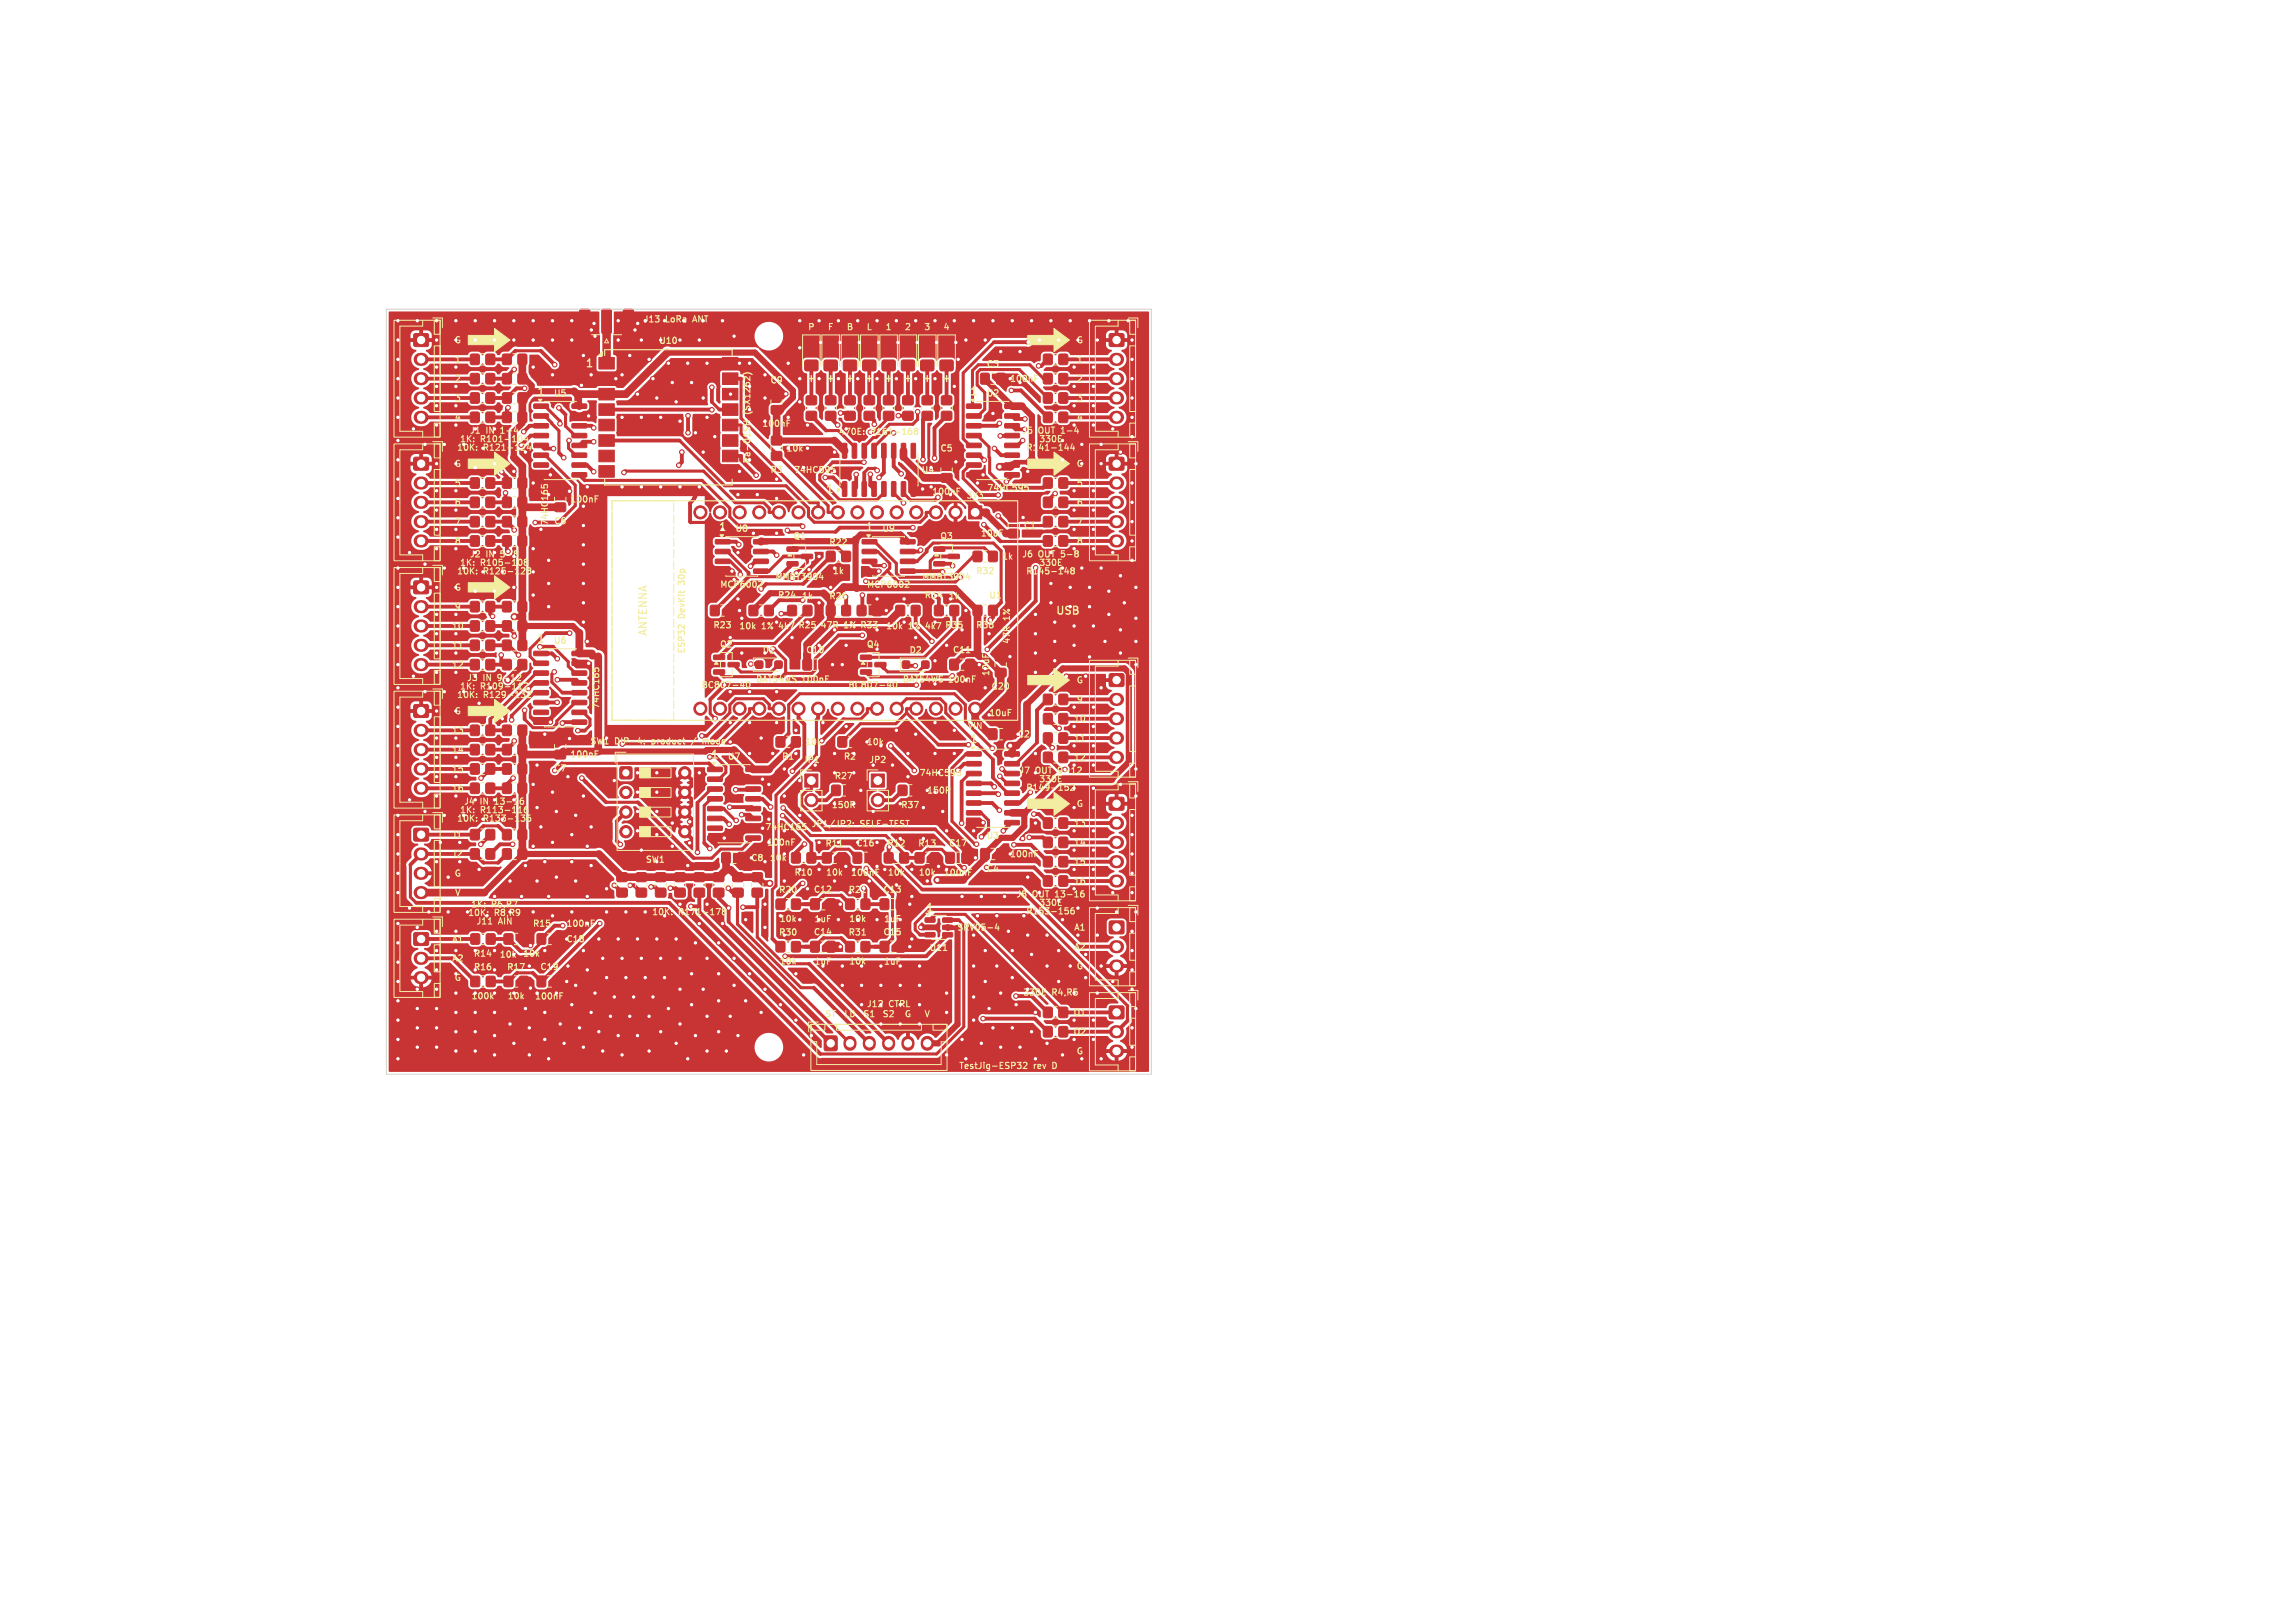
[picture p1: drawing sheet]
<svg xmlns="http://www.w3.org/2000/svg" width="297mm" height="210mm" viewBox="0 0 297 210" stroke-linecap="round" stroke-linejoin="round" font-family="sans-serif">
<defs><g id="words">
<g font-size="1.4" fill="#f2eda1">
<text x="75.7" y="47.8">1</text>
<text x="69.4" y="51.4">1</text>
<text x="104.2" y="49.7">+</text>
<text x="106.7" y="49.7">+</text>
<text x="109.2" y="49.7">+</text>
<text x="111.7" y="49.7">+</text>
<text x="114.2" y="49.7">+</text>
<text x="116.7" y="49.7">+</text>
<text x="119.2" y="49.7">+</text>
<text x="121.7" y="49.7">+</text>
<text x="125.4" y="51.4">1</text>
<text x="106.7" y="64">1</text>
<text x="111.9" y="68.9">1</text>
<text x="83.9" y="82.4" transform="rotate(-90 83.9 82.4)">ANTENNA</text>
<text x="119.7" y="118.2">1</text>
</g>
<g font-size="1.4" fill="#fff">
<text x="92.9" y="68.9">1</text>
<text x="69.4" y="83.4">1</text>
<text x="136.5" y="79.8">USB</text>
<text x="91.9" y="98.4">1</text>
<text x="125.4" y="96.4">1</text>
</g>
<g font-size="1.1" fill="#fff">
<text x="83.2" y="41.9">J13</text>
<text x="86.2" y="41.9">LoRa</text>
<text x="90" y="41.9">ANT</text>
<text x="58.7" y="44.6">G</text>
<text x="85.2" y="44.7">U10</text>
<text x="139.2" y="44.6">G</text>
<text x="97.3" y="53.6" transform="rotate(-90 97.3 53.6)">(SX1262)</text>
<text x="130.6" y="49.6">100nF</text>
<text x="59.4" y="57.4">1K:</text>
<text x="60.7" y="56.3">J1</text>
<text x="62.6" y="58.5">R121-124</text>
<text x="63" y="56.3">IN</text>
<text x="98.5" y="55.4">100nF</text>
<text x="101.6" y="58.6">10k</text>
<text x="108.4" y="56.5">470E:</text>
<text x="112.7" y="56.5">R161-168</text>
<text x="132.2" y="56.3">J5</text>
<text x="58.7" y="60.6">G</text>
<text x="97.3" y="60.1" transform="rotate(-90 97.3 60.1)">Ra-01SH</text>
<text x="102.6" y="61.4">74HC595</text>
<text x="119.1" y="61.4">U4</text>
<text x="120.5" y="64.2">100nF</text>
<text x="139.2" y="60.6">G</text>
<text x="71.1" y="68.1" transform="rotate(-90 71.1 68.1)">74HC165</text>
<text x="58.7" y="76.6">G</text>
<text x="59.4" y="73.4">1K:</text>
<text x="60.7" y="72.3">J2</text>
<text x="62.6" y="74.5">R125-128</text>
<text x="63" y="72.3">IN</text>
<text x="65.1" y="72.3">5-8</text>
<text x="100.2" y="75.3">MMBT3904</text>
<text x="103.7" y="77.7">1k</text>
<text x="107.2" y="77.7">R26</text>
<text x="107.7" y="74.5">1k</text>
<text x="112.1" y="76.3">MCP6002</text>
<text x="119.2" y="75.3">MMBT3904</text>
<text x="119.5" y="77.6">R34</text>
<text x="122.7" y="77.7">1k</text>
<text x="132.7" y="74.5">R145-148</text>
<text x="134.4" y="72.3">OUT</text>
<text x="103.2" y="81.5">R25</text>
<text x="106.1" y="81.5">47R</text>
<text x="112.1" y="84">Q4</text>
<text x="59.4" y="89.4">1K:</text>
<text x="60.3" y="88.3">J3</text>
<text x="62.2" y="89.4">R109-112</text>
<text x="64.7" y="88.3">9-12</text>
<text x="90.7" y="89.3">BC807-40</text>
<text x="98.6" y="84.7">D1</text>
<text x="116.7" y="88.5">BAT54WS 100nF</text>
<text x="128.2" y="87.6" transform="rotate(-90 128.2 87.6)">10uF</text>
<text x="58.7" y="92.6">G</text>
<text x="127.9" y="92.9">10uF</text>
<text x="131.6" y="95.6">C2</text>
<text x="71.6" y="100">C7</text>
<text x="76.3" y="96.5">SW1</text>
<text x="79.6" y="96.5">DIP-4:</text>
<text x="91.7" y="96.5">mode</text>
<text x="103.8" y="98.9">JP1</text>
<text x="107.9" y="101">R27</text>
<text x="109.1" y="98.5">R2</text>
<text x="112" y="96.6">10k</text>
<text x="112.4" y="98.9">JP2</text>
<text x="118.9" y="100.6">74HC595</text>
<text x="134" y="100.3">OUT</text>
<text x="137.2" y="100.3">9-12</text>
<text x="59.4" y="105.4">1K:</text>
<text x="62.6" y="106.5">R133-136</text>
<text x="64.3" y="104.3">13-16</text>
<text x="98.9" y="107.6">74HC165</text>
<text x="107.5" y="104.8">150R</text>
<text x="116.5" y="104.8">R37</text>
<text x="119.8" y="102.9">150R</text>
<text x="132.7" y="102.5">R149-152</text>
<text x="83.4" y="111.8">SW1</text>
<text x="97.1" y="111.6">C8</text>
<text x="99.1" y="109.6">100nF</text>
<text x="102.7" y="113.5">R10</text>
<text x="106.7" y="109.7">R11</text>
<text x="110" y="113.5">100nF</text>
<text x="110.7" y="109.7">C16</text>
<text x="114.7" y="109.7">R12</text>
<text x="122" y="113.5">100nF</text>
<text x="127.6" y="113">C4</text>
<text x="130.6" y="111.1">100nF</text>
<text x="60.5" y="118.7">10K:</text>
<text x="64" y="118.7">R8,R9</text>
<text x="84.3" y="118.6">10K:</text>
<text x="100.8" y="119.5">10k</text>
<text x="105.3" y="119.5">1uF</text>
<text x="109.7" y="115.7">R21</text>
<text x="109.8" y="119.5">10k</text>
<text x="133.7" y="116.3">OUT</text>
<text x="134.4" y="117.4">330E</text>
<text x="61.2" y="125.7">R16</text>
<text x="61.2" y="124">R14</text>
<text x="64.5" y="124.1">10k</text>
<text x="73.2" y="122.1">C18</text>
<text x="73.2" y="120.1">100nF</text>
<text x="100.7" y="121.2">R30</text>
<text x="105.3" y="125">1uF</text>
<text x="109.8" y="125">10k</text>
<text x="60.9" y="129.5">100k</text>
<text x="65.6" y="129.5">10k</text>
<text x="69.1" y="129.5">100nF</text>
<text x="112.1" y="130.5">J12</text>
<text x="115.1" y="130.5">CTRL</text>
<text x="132.3" y="129">330E</text>
<text x="136.2" y="129">R4,R5</text>
</g>
<g font-size="1.1" fill="#f2eda1">
<text x="58.7" y="47.1">1</text>
<text x="104.5" y="42.9">P</text>
<text x="107" y="42.9">F</text>
<text x="109.5" y="42.9">B</text>
<text x="112" y="42.9">L</text>
<text x="114.5" y="42.9">1</text>
<text x="117" y="42.9">2</text>
<text x="119.5" y="42.9">3</text>
<text x="122" y="42.9">4</text>
<text x="127.6" y="47.7">C3</text>
<text x="139.2" y="47.1">1</text>
<text x="58.7" y="49.6">2</text>
<text x="58.7" y="52.1">3</text>
<text x="71.6" y="51.5">U5</text>
<text x="99.6" y="49.8">C9</text>
<text x="127.6" y="51.5">U2</text>
<text x="139.2" y="52.1">3</text>
<text x="139.2" y="49.6">2</text>
<text x="58.7" y="54.6">4</text>
<text x="59" y="58.5">10K:</text>
<text x="62.2" y="57.4">R101-104</text>
<text x="65.1" y="56.3">1-4</text>
<text x="121.6" y="58.6">C5</text>
<text x="132.7" y="58.5">R141-144</text>
<text x="134.4" y="57.4">330E</text>
<text x="134.4" y="56.3">OUT</text>
<text x="137.6" y="56.3">1-4</text>
<text x="139.2" y="54.6">4</text>
<text x="58.7" y="63.1">5</text>
<text x="58.7" y="65.6">6</text>
<text x="73.7" y="65.2">100nF</text>
<text x="99.6" y="61.4">R3</text>
<text x="125" y="64.7">3V3</text>
<text x="127.6" y="63.8">74HC595</text>
<text x="139.2" y="63.1">5</text>
<text x="139.2" y="65.6">6</text>
<text x="58.7" y="70.6">8</text>
<text x="58.7" y="68.1">7</text>
<text x="71.6" y="68">C6</text>
<text x="95.1" y="69">U8</text>
<text x="102.6" y="70">Q1</text>
<text x="107.2" y="70.7">R22</text>
<text x="114.1" y="69">U9</text>
<text x="121.6" y="70">Q3</text>
<text x="126.8" y="69.6">10uF</text>
<text x="132.4" y="68.6">C1</text>
<text x="139.2" y="68.1">7</text>
<text x="139.2" y="70.6">8</text>
<text x="59" y="74.5">10K:</text>
<text x="62.2" y="73.4">R105-108</text>
<text x="88.8" y="75.3" transform="rotate(-90 88.8 75.3)">30p</text>
<text x="93.1" y="76.3">MCP6002</text>
<text x="100.5" y="77.6">R24</text>
<text x="126.2" y="74.5">R32</text>
<text x="127.9" y="77.7">U1</text>
<text x="129.5" y="72.6">1k</text>
<text x="132.2" y="72.3">J6</text>
<text x="134.4" y="73.4">330E</text>
<text x="137.6" y="72.3">5-8</text>
<text x="58.4" y="81.6">10</text>
<text x="58.7" y="79.1">9</text>
<text x="71.6" y="83.5">U6</text>
<text x="88.8" y="80" transform="rotate(-90 88.8 80)">DevKit</text>
<text x="92.2" y="81.5">R23</text>
<text x="93.1" y="84">Q2</text>
<text x="95.5" y="81.6">10k</text>
<text x="98.6" y="81.6">1% 4k7</text>
<text x="109.3" y="81.5">1% R33</text>
<text x="114.5" y="81.6">10k</text>
<text x="117.6" y="81.6">1% 4k7</text>
<text x="122.2" y="81.5">R35</text>
<text x="126.2" y="81.5">R36</text>
<text x="130.9" y="83.4" transform="rotate(-90 130.9 83.4)">47R</text>
<text x="130.9" y="80.2" transform="rotate(-90 130.9 80.2)">1%</text>
<text x="58.4" y="86.6">12</text>
<text x="58.4" y="84.1">11</text>
<text x="62.6" y="88.3">IN</text>
<text x="88.8" y="84.7" transform="rotate(-90 88.8 84.7)">ESP32</text>
<text x="97.7" y="88.5">BAT54WS 100nF</text>
<text x="104.2" y="84.7">C10</text>
<text x="109.7" y="89.3">BC807-40</text>
<text x="117.6" y="84.7">D2</text>
<text x="123.2" y="84.7">C11</text>
<text x="128.2" y="89.4">C20</text>
<text x="139.2" y="88.6">G</text>
<text x="58.4" y="95.1">13</text>
<text x="59" y="90.5">10K:</text>
<text x="62.6" y="90.5">R129-132</text>
<text x="77.8" y="91.9" transform="rotate(-90 77.8 91.9)">74HC165</text>
<text x="125.1" y="94.5">VIN</text>
<text x="138.9" y="93.6">10</text>
<text x="139.2" y="91.1">9</text>
<text x="58.4" y="97.6">14</text>
<text x="58.4" y="100.1">15</text>
<text x="73.7" y="98.2">100nF</text>
<text x="84.6" y="96.5">product</text>
<text x="94.1" y="98.5">U7</text>
<text x="101.1" y="98.5">R1</text>
<text x="104" y="96.6">10k</text>
<text x="131.8" y="100.3">J7</text>
<text x="134.4" y="101.4">330E</text>
<text x="138.9" y="98.6">12</text>
<text x="138.9" y="96.1">11</text>
<text x="58.4" y="102.6">16</text>
<text x="59" y="106.5">10K:</text>
<text x="59.9" y="104.3">J4</text>
<text x="62.2" y="104.3">IN</text>
<text x="62.2" y="105.4">R113-116</text>
<text x="104.9" y="107.2">JP1/JP2:</text>
<text x="111.4" y="107.2">SELF-TEST</text>
<text x="138.9" y="107.1">13</text>
<text x="139.2" y="104.6">G</text>
<text x="58.5" y="111.1">I2</text>
<text x="58.5" y="108.6">I1</text>
<text x="58.7" y="113.6">G</text>
<text x="99.5" y="111.6">10k</text>
<text x="106.8" y="113.5">10k</text>
<text x="114.8" y="113.5">10k</text>
<text x="118.7" y="109.7">R13</text>
<text x="118.8" y="113.5">10k</text>
<text x="122.7" y="109.7">C17</text>
<text x="127.6" y="108.8">U3</text>
<text x="138.9" y="112.1">15</text>
<text x="138.9" y="109.6">14</text>
<text x="58.8" y="116.1">V</text>
<text x="60.8" y="117.6">1K:</text>
<text x="61.5" y="119.8">J11</text>
<text x="63.7" y="117.6">R6,R7</text>
<text x="64.6" y="119.8">AIN</text>
<text x="87.9" y="118.6">R171-178</text>
<text x="100.7" y="115.7">R20</text>
<text x="105.2" y="115.7">C12</text>
<text x="114.2" y="115.7">C13</text>
<text x="114.3" y="119.5">1uF</text>
<text x="131.4" y="116.3">J8</text>
<text x="132.7" y="118.5">R153-156</text>
<text x="136.8" y="116.3">13-16</text>
<text x="138.9" y="114.6">16</text>
<text x="58.4" y="124.6">A2</text>
<text x="58.4" y="122.1">A1</text>
<text x="65.5" y="125.7">R17</text>
<text x="67.6" y="124">10k</text>
<text x="68.8" y="120.1">R15</text>
<text x="69.8" y="125.7">C19</text>
<text x="100.8" y="125">10k</text>
<text x="105.2" y="121.2">C14</text>
<text x="109.7" y="121.2">R31</text>
<text x="114.2" y="121.2">C15</text>
<text x="114.3" y="125">1uF</text>
<text x="120.2" y="123.3">U11</text>
<text x="123.7" y="120.6">SRV05-4</text>
<text x="138.9" y="123.1">A2</text>
<text x="138.9" y="120.6">A1</text>
<text x="139.2" y="125.6">G</text>
<text x="58.7" y="127.1">G</text>
<text x="106.7" y="131.8">ST</text>
<text x="109.1" y="131.8">LD</text>
<text x="111.6" y="131.8">S1</text>
<text x="114.1" y="131.8">S2</text>
<text x="117" y="131.8">G</text>
<text x="119.5" y="131.8">V</text>
<text x="138.8" y="131.6">O1</text>
<text x="138.8" y="134.1">O2</text>
<text x="139.2" y="136.6">G</text>
<text x="124" y="138.5">TestJig-ESP32</text>
<text x="133.8" y="138.5">rev</text>
<text x="136.5" y="138.5">D</text>
</g>
</g></defs>
<g fill="#c83434" stroke="#c83434" stroke-width=".13">
<path d="M71.8 65.1h.2h1.2v.2v.9h-.2h-1.2v-.2z"/>
<path d="M71.8 63h.2h1.2v.2v.9l-.2 .1-1.2-.1v-.2z"/>
<path d="M119.7 118.8h1.2l.1 .1v.4l-.1 .1-1.1-.1-.1-.1z"/>
<path d="M119.7 119.7h1.2l.1 .2v.3l-.1 .1h-1.1l-.1-.1z"/>
<path d="M119.7 120.7h1.2l.1 .1v.4l-.1 .1-1.1-.1-.1-.1z"/>
<path d="M122 120.7h1.2l.1 .1v.4l-.1 .1-1.1-.1-.1-.1z"/>
<path d="M122 119.7h1.2l.1 .2v.3l-.1 .1h-1.1l-.1-.1z"/>
<path d="M122 118.8h1.2l.1 .1v.4l-.1 .1-1.1-.1-.1-.1z"/>
<path d="M135.1 48.4l.1-.1 .9 .1 .1 .2-.1 1-.2 .1-.8-.1-.1-.1z"/>
<path d="M137.1 48.4l.1-.1 .9 .1 .1 .2-.1 1-.2 .1-.8-.1-.1-.1z"/>
<path d="M65.1 48.4l.1-.1 .9 .1 .1 .2-.1 1-.2 .1-.8-.1-.1-.1z"/>
<path d="M67.1 48.4l.2-.1 .8 .1 .1 .2-.1 1-.2 .1-.8-.1-.1-.1z"/>
<path d="M60.9 61.9l.2-.1 .9 .1 .1 .2-.1 1-.2 .1-.9-.1v-.1z"/>
<path d="M62.9 61.9l.2-.1 .9 .1v.2v1l-.2 .1-.9-.1-.1-.1z"/>
<path d="M65.1 98.9l.1-.1 .9 .1 .1 .2-.1 1-.2 .1-.8-.1-.1-.1z"/>
<path d="M67.1 98.9l.2-.1 .8 .1 .1 .2-.1 1-.2 .1-.8-.1-.1-.1z"/>
<path d="M107.7 101.6h.1h.9l.1 .2-.1 1.1-.2 .1-.8-.1-.1-.2z"/>
<path d="M109.7 101.6h.1h.9l.1 .2-.1 1.1-.2 .1-.8-.1-.1-.2z"/>
<path d="M135.1 113.4l.1-.1 .9 .1 .1 .2-.1 1-.2 .1-.8-.1-.1-.1z"/>
<path d="M137.1 113.4l.1-.1 .9 .1 .1 .2-.1 1-.2 .1-.8-.1-.1-.1z"/>
<path d="M65.3 126.4l.1-.1 .9 .1 .1 .2-.1 1-.2 .1-.8-.1-.1-.1z"/>
<path d="M67.3 126.4l.1-.1 .9 .1 .1 .2-.1 1-.2 .1-.8-.1-.1-.1z"/>
<path d="M114.5 110.4l.2-.1 .8 .1 .1 .2-.1 1-.1 .1-.9-.1-.1-.1z"/>
<path d="M116.5 110.4l.1-.1 .9 .1 .1 .2-.1 1-.1 .1-.9-.1-.1-.1z"/>
<path d="M119.4 53.3l.1-.1 1.1 .1 .1 .2-.1 .8-.1 .1-1.1-.1-.1-.1z"/>
<path d="M119.4 51.3l.1-.1 1.1 .1 .1 .2-.1 .8-.1 .1-1.1-.1-.1-.1z"/>
<path d="M143.6 130.2h.2h1.4h.2l.1 .2-.1 1.4-.2 .1h-1.4l-.2-.1-.1-.2z"/>
<path d="M111.9 53.3l.1-.1 1.1 .1 .1 .2-.1 .8-.2 .1-1-.1-.1-.1z"/>
<path d="M111.9 51.3l.1-.1 1.1 .1 .1 .2-.1 .8-.2 .1-1-.1-.1-.1z"/>
<path d="M135.1 50.9l.1-.1 .9 .1 .1 .2-.1 1-.2 .1-.8-.1-.1-.1z"/>
<path d="M137.1 50.9l.1-.1 .9 .1 .1 .2-.1 1-.2 .1-.8-.1-.1-.1z"/>
<path d="M107 71.4l.1-.1 .9 .1 .1 .2-.1 1-.2 .1-.8-.1-.1-.1z"/>
<path d="M109 71.4l.1-.1 .9 .1 .1 .2-.1 1-.2 .1-.8-.1-.1-.1z"/>
<path d="M112.8 100.2h1.6v1.7h-1.6z"/>
<path d="M65.1 107.4l.1-.1 .9 .1 .1 .2-.1 1-.2 .1-.8-.1-.1-.1z"/>
<path d="M67.1 107.4l.2-.1 .8 .1 .1 .2-.1 1-.2 .1-.8-.1-.1-.1z"/>
<path d="M65.1 85.4l.1-.1 .9 .1 .1 .2-.1 1-.2 .1-.8-.1-.1-.1z"/>
<path d="M67.1 85.4l.2-.1 .8 .1 .1 .2-.1 1-.2 .1-.8-.1-.1-.1z"/>
<path d="M102.5 110.4l.2-.1 .8 .1 .1 .2-.1 1-.2 .1-.8-.1-.1-.1z"/>
<path d="M104.5 110.4l.2-.1 .8 .1 .1 .2-.1 1-.1 .1-.9-.1-.1-.1z"/>
<path d="M121.9 53.3l.1-.1 1.1 .1 .1 .2-.1 .8-.2 .1-1-.1-.1-.1z"/>
<path d="M121.9 51.3l.1-.1 1.1 .1 .1 .2-.1 .8-.2 .1-1-.1-.1-.1z"/>
<path d="M60.9 45.9l.2-.1 .9 .1 .1 .2-.1 1-.2 .1-.9-.1v-.1z"/>
<path d="M62.9 45.9l.2-.1 .9 .1v.2v1l-.2 .1-.9-.1-.1-.1z"/>
<path d="M82.4 115l.1-.1 1.1 .1 .1 .2-.1 .8-.1 .1-1.1-.1-.1-.1z"/>
<path d="M82.4 113l.1-.1 1.1 .1 .1 .2-.1 .8-.1 .1-1.1-.1-.1-.1z"/>
<path d="M116.8 85.6l.2-.1 .7 .1 .1 .2-.1 .6-.2 .1-.7-.1-.1-.1z"/>
<path d="M119.3 85.6l.2-.1 .7 .1v.2v.6l-.2 .1-.7-.1v-.1z"/>
<path d="M114.4 53.3l.1-.1 1.1 .1 .1 .2-.1 .8-.1 .1-1.1-.1-.1-.1z"/>
<path d="M114.4 51.3l.1-.1 1.1 .1 .1 .2-.1 .8-.1 .1-1.1-.1-.1-.1z"/>
<path d="M104.9 116.3h.2h.9v.2v1.2h-.2h-.9v-.2z"/>
<path d="M107 116.3h.2h.9v.2v1.2h-.2h-.9v-.2z"/>
<path d="M65.1 69.4l.1-.1 .9 .1 .1 .2-.1 1-.2 .1-.8-.1-.1-.1z"/>
<path d="M67.1 69.4l.2-.1 .8 .1 .1 .2-.1 1-.2 .1-.8-.1-.1-.1z"/>
<path d="M84.9 115l.2-.1 1 .1 .1 .2-.1 .8-.2 .1-1-.1-.1-.1z"/>
<path d="M84.9 113l.2-.1 1 .1 .1 .2-.1 .8-.2 .1-1-.1-.1-.1z"/>
<path d="M99.9 58.5l.2-.1 1 .1 .1 .2-.1 .8-.2 .1-1-.1-.1-.1z"/>
<path d="M99.9 56.5l.2-.1 1 .1 .1 .2-.1 .8-.2 .1-1-.1-.1-.1z"/>
<path d="M69.1 52.3h1.8l.1 .1v.4l-.2 .1-1.7-.1-.1-.1z"/>
<path d="M69.1 53.6l1.8-.1 .1 .2v.3l-.2 .1h-1.7l-.1-.1z"/>
<path d="M69.1 54.8h1.8l.1 .1v.4l-.2 .1h-1.7l-.1-.2z"/>
<path d="M69.1 56.1h1.8l.1 .1v.4l-.2 .1h-1.7l-.1-.2z"/>
<path d="M69.1 57.4l1.8-.1 .1 .2v.3l-.2 .1h-1.7l-.1-.1z"/>
<path d="M69.1 58.6h1.8l.1 .2v.3l-.2 .1h-1.7l-.1-.1z"/>
<path d="M69.1 59.9h1.8l.1 .1v.4l-.2 .1h-1.7l-.1-.2z"/>
<path d="M69.1 61.2h1.8l.1 .1v.4h-.2h-1.7l-.1-.1z"/>
<path d="M74 61.2h1.9v.1v.4h-.1h-1.7l-.1-.1z"/>
<path d="M74 59.9h1.9v.1v.4l-.1 .1h-1.7l-.1-.2z"/>
<path d="M74 58.6h1.9v.2v.3l-.1 .1h-1.7l-.1-.1z"/>
<path d="M74 57.4l1.9-.1v.2v.3l-.1 .1h-1.7l-.1-.1z"/>
<path d="M74 56.1h1.9v.1v.4l-.1 .1h-1.7l-.1-.2z"/>
<path d="M74 54.8h1.9v.1v.4l-.1 .1h-1.7l-.1-.2z"/>
<path d="M74 53.6l1.9-.1v.2v.3l-.1 .1h-1.7l-.1-.1z"/>
<path d="M74 52.3h1.9v.1v.4l-.1 .1-1.7-.1-.1-.1z"/>
<path d="M69.5 120.8h.2h.9v.2v1.2h-.2h-.9v-.2z"/>
<path d="M71.6 120.8h.2h.9v.2v1.2h-.2h-.9l-.1-.2z"/>
<path d="M135.1 130.4l.1-.1 .9 .1 .1 .2-.1 1-.2 .1-.8-.1-.1-.1z"/>
<path d="M137.1 130.4l.1-.1 .9 .1 .1 .2-.1 1-.2 .1-.8-.1-.1-.1z"/>
<path d="M126 78.4l.2-.1 .8 .1 .1 .2-.1 1-.2 .1-.8-.1-.1-.1z"/>
<path d="M128 78.4l.2-.1 .8 .1 .1 .2-.1 1-.1 .1-.9-.1-.1-.1z"/>
<path d="M126.9 109.8h.2h.9l.1 .2-.1 1.2h-.2h-.9v-.2z"/>
<path d="M129 109.8h.2h.9v.2v1.2h-.2h-.9l-.1-.2z"/>
<path d="M106.9 53.3l.1-.1 1.1 .1 .1 .2-.1 .8-.2 .1-1-.1-.1-.1z"/>
<path d="M106.9 51.3l.1-.1 1.1 .1 .1 .2-.1 .8-.2 .1-1-.1-.1-.1z"/>
<path d="M104.1 100.2h1.7v1.7h-1.7z"/>
<path d="M109 62.3h.5l.1 .1v1.7l-.1 .1-.3 .1-.2-.1z"/>
<path d="M110.3 62.3h.4l.2 .1v1.7l-.1 .1-.4 .1-.1-.1z"/>
<path d="M111.6 62.3h.4l.1 .1v1.7v.1l-.4 .1-.1-.1z"/>
<path d="M112.9 62.3h.4l.1 .1v1.7l-.1 .1-.3 .1-.2-.1z"/>
<path d="M114.1 62.3h.4l.2 .1v1.7l-.1 .1-.4 .1-.1-.1z"/>
<path d="M115.4 62.3h.4l.1 .1 .1 1.7-.1 .1-.4 .1-.1-.1z"/>
<path d="M116.7 62.3h.4l.1 .1v1.7l-.1 .1-.3 .1-.2-.1z"/>
<path d="M117.9 62.3h.4l.2 .1v1.7l-.1 .1-.4 .1-.1-.1z"/>
<path d="M117.9 57.4h.4h.2v1.8l-.1 .1h-.4l-.1-.1z"/>
<path d="M116.7 57.4h.4h.1v1.8l-.1 .1h-.3l-.2-.1z"/>
<path d="M115.4 57.4h.4h.1l.1 1.8-.1 .1h-.4l-.1-.1z"/>
<path d="M114.1 57.4h.4h.2v1.8l-.1 .1h-.4l-.1-.1z"/>
<path d="M112.9 57.4h.4h.1v1.8l-.1 .1h-.3l-.2-.1z"/>
<path d="M111.6 57.4h.4h.1v1.8v.1h-.4l-.1-.1z"/>
<path d="M110.3 57.4h.4h.2v1.8l-.1 .1h-.4l-.1-.1z"/>
<path d="M109 57.4h.5h.1v1.8l-.1 .1h-.3l-.2-.1z"/>
<path d="M111.6 69.8h1.8l.1 .1v.4l-.2 .1h-1.7v-.2z"/>
<path d="M111.6 71.1h1.8l.1 .1v.4l-.2 .1h-1.7v-.2z"/>
<path d="M111.6 72.4l1.8-.1 .1 .2v.3l-.2 .1h-1.7v-.1z"/>
<path d="M111.6 73.6h1.8l.1 .2v.3l-.2 .1h-1.7v-.1z"/>
<path d="M116.5 73.6h1.9l.1 .2-.1 .3-.1 .1h-1.7l-.1-.1z"/>
<path d="M116.5 72.4l1.9-.1 .1 .2-.1 .3-.1 .1h-1.7l-.1-.1z"/>
<path d="M116.5 71.1h1.9l.1 .1-.1 .4-.1 .1h-1.7l-.1-.2z"/>
<path d="M116.5 69.8h1.9l.1 .1-.1 .4-.1 .1h-1.7l-.1-.2z"/>
<path d="M135.1 97.4l.1-.1 .9 .1 .1 .2-.1 1-.2 .1-.8-.1-.1-.1z"/>
<path d="M137.1 97.4l.1-.1 .9 .1 .1 .2-.1 1-.2 .1-.8-.1-.1-.1z"/>
<path d="M108.5 95.4l.1-.1 .9 .1 .1 .2-.1 1-.2 .1-.8-.1-.1-.1z"/>
<path d="M110.5 95.4l.1-.1 .9 .1 .1 .2-.1 1-.2 .1-.8-.1-.1-.1z"/>
<path d="M60.9 96.4l.2-.1 .9 .1 .1 .2-.1 1-.2 .1-.9-.1v-.1z"/>
<path d="M62.9 96.4l.2-.1 .9 .1v.2v1l-.2 .1-.9-.1-.1-.1z"/>
<path d="M60.9 82.9l.2-.1 .9 .1 .1 .2-.1 1-.2 .1-.9-.1v-.1z"/>
<path d="M62.9 82.9l.2-.1 .9 .1v.2v1l-.2 .1-.9-.1-.1-.1z"/>
<path d="M127.9 94.3h.2h.9v.2v1.2h-.2h-.9v-.2z"/>
<path d="M130 94.3h.2h.9v.2v1.2h-.2h-.9l-.1-.2z"/>
<path d="M126.9 48.3h.2h.9l.1 .2-.1 1.2h-.2h-.9v-.2z"/>
<path d="M129 48.3h.2h.9v.2v1.2h-.2h-.9l-.1-.2z"/>
<path d="M69.1 84.3h1.8l.1 .1v.4l-.2 .1-1.7-.1-.1-.1z"/>
<path d="M69.1 85.6l1.8-.1 .1 .2v.3l-.2 .1h-1.7l-.1-.1z"/>
<path d="M69.1 86.8h1.8l.1 .1v.4l-.2 .1h-1.7l-.1-.2z"/>
<path d="M69.1 88.1h1.8l.1 .1v.4l-.2 .1h-1.7l-.1-.2z"/>
<path d="M69.1 89.4l1.8-.1 .1 .2v.3l-.2 .1h-1.7l-.1-.1z"/>
<path d="M69.1 90.6h1.8l.1 .2v.3l-.2 .1h-1.7l-.1-.1z"/>
<path d="M69.1 91.9h1.8l.1 .1v.4l-.2 .1h-1.7l-.1-.2z"/>
<path d="M69.1 93.2h1.8l.1 .1v.4h-.2h-1.7l-.1-.1z"/>
<path d="M74 93.2h1.9v.1v.4h-.1h-1.7l-.1-.1z"/>
<path d="M74 91.9h1.9v.1v.4l-.1 .1h-1.7l-.1-.2z"/>
<path d="M74 90.6h1.9v.2v.3l-.1 .1h-1.7l-.1-.1z"/>
<path d="M74 89.4l1.9-.1v.2v.3l-.1 .1h-1.7l-.1-.1z"/>
<path d="M74 88.1h1.9v.1v.4l-.1 .1h-1.7l-.1-.2z"/>
<path d="M74 86.8h1.9v.1v.4l-.1 .1h-1.7l-.1-.2z"/>
<path d="M74 85.6l1.9-.1v.2v.3l-.1 .1h-1.7l-.1-.1z"/>
<path d="M74 84.3h1.9v.1v.4l-.1 .1-1.7-.1-.1-.1z"/>
<path d="M111.4 84.8h1.3l.1 .1v.4l-.1 .1-1.3-.1-.1-.1z"/>
<path d="M111.4 86.7h1.3l.1 .1v.4l-.1 .1-1.3-.1-.1-.1z"/>
<path d="M113.2 85.7h1.4l.1 .2v.3l-.2 .1h-1.2l-.1-.1z"/>
<path d="M60.9 80.4l.2-.1 .9 .1 .1 .2-.1 1-.2 .1-.9-.1v-.1z"/>
<path d="M62.9 80.4l.2-.1 .9 .1v.2v1l-.2 .1-.9-.1-.1-.1z"/>
<path d="M60.9 64.4l.2-.1 .9 .1 .1 .2-.1 1-.2 .1-.9-.1v-.1z"/>
<path d="M62.9 64.4l.2-.1 .9 .1v.2v1l-.2 .1-.9-.1-.1-.1z"/>
<path d="M103.9 85.3h.2h.9l.1 .2-.1 1.2h-.2h-.9v-.2z"/>
<path d="M106 85.3h.2h.9v.2v1.2h-.2h-.9l-.1-.2z"/>
<path d="M121.8 61.3h.2h1.2v.2v.9h-.2h-1.2v-.2z"/>
<path d="M121.8 59.2h.2h1.2v.2v.9l-.2 .1-1.2-.1v-.2z"/>
<path d="M99.8 52.5h.2h1.2v.2v.9h-.2h-1.2v-.2z"/>
<path d="M99.8 50.4h.2h1.2v.2v.9l-.2 .1-1.2-.1v-.2z"/>
<path d="M135.1 61.9l.1-.1 .9 .1 .1 .2-.1 1-.2 .1-.8-.1-.1-.1z"/>
<path d="M137.1 61.9l.1-.1 .9 .1 .1 .2-.1 1-.2 .1-.8-.1-.1-.1z"/>
<path d="M92.4 84.8h1.3l.1 .1v.4l-.2 .1-1.2-.1-.1-.1z"/>
<path d="M92.4 86.7h1.3l.1 .1v.4l-.2 .1-1.2-.1-.1-.1z"/>
<path d="M94.2 85.7h1.4l.1 .2v.3l-.2 .1h-1.2l-.1-.1z"/>
<path d="M60.9 93.9l.2-.1 .9 .1 .1 .2-.1 1-.2 .1-.9-.1v-.1z"/>
<path d="M62.9 93.9l.2-.1 .9 .1v.2v1l-.2 .1-.9-.1-.1-.1z"/>
<path d="M143.6 87.2h.2h1.4h.2l.1 .2-.1 1.4-.2 .1h-1.4l-.2-.1-.1-.2z"/>
<path d="M114.2 43.7l.2-.1 1.4 .1 .1 .2-.1 1.1h-.2h-1.4l-.1-.2z"/>
<path d="M114.2 46.6h.2h1.4l.1 .2-.1 1.1-.2 .1-1.4-.1-.1-.1z"/>
<path d="M119.2 43.7l.2-.1 1.4 .1 .1 .2-.1 1.1h-.2h-1.4l-.1-.2z"/>
<path d="M119.2 46.6h.2h1.4l.1 .2-.1 1.1-.2 .1-1.4-.1-.1-.1z"/>
<path d="M104.4 53.3l.1-.1 1.1 .1 .1 .2-.1 .8-.2 .1-1-.1-.1-.1z"/>
<path d="M104.4 51.3l.1-.1 1.1 .1 .1 .2-.1 .8-.2 .1-1-.1-.1-.1z"/>
<path d="M60.9 109.9l.2-.1 .9 .1 .1 .2-.1 1-.2 .1-.9-.1v-.1z"/>
<path d="M62.9 109.9l.2-.1 .9 .1v.2v1l-.2 .1-.9-.1-.1-.1z"/>
<path d="M121.7 43.7l.2-.1 1.4 .1 .1 .2-.1 1.1h-.2h-1.4l-.1-.2z"/>
<path d="M121.7 46.6h.2h1.4l.1 .2-.1 1.1-.2 .1-1.4-.1-.1-.1z"/>
<path d="M135.1 66.9l.1-.1 .9 .1 .1 .2-.1 1-.2 .1-.8-.1-.1-.1z"/>
<path d="M137.1 66.9l.1-.1 .9 .1 .1 .2-.1 1-.2 .1-.8-.1-.1-.1z"/>
<path d="M92 78.4l.1-.1 .9 .1 .1 .2-.1 1-.2 .1-.8-.1-.1-.1z"/>
<path d="M94 78.4l.1-.1 .9 .1 .1 .2-.1 1-.2 .1-.8-.1-.1-.1z"/>
<path d="M71.8 97.1h.2h1.2v.2v.9h-.2h-1.2v-.2z"/>
<path d="M71.8 95h.2h1.2v.2v.9l-.2 .1-1.2-.1v-.2z"/>
<path d="M104.9 121.8h.2h.9v.2v1.2h-.2h-.9v-.2z"/>
<path d="M107 121.8h.2h.9v.2v1.2h-.2h-.9v-.2z"/>
<path d="M65.1 53.4l.1-.1 .9 .1 .1 .2-.1 1-.2 .1-.8-.1-.1-.1z"/>
<path d="M67.1 53.4l.2-.1 .8 .1 .1 .2-.1 1-.2 .1-.8-.1-.1-.1z"/>
<path d="M109.4 53.3l.1-.1 1.1 .1 .1 .2-.1 .8-.1 .1-1.1-.1-.1-.1z"/>
<path d="M109.4 51.3l.1-.1 1.1 .1 .1 .2-.1 .8-.1 .1-1.1-.1-.1-.1z"/>
<path d="M113.9 121.8h.2h.9l.1 .2-.1 1.2h-.2h-.9v-.2z"/>
<path d="M116 121.8h.2h.9v.2v1.2h-.2h-.9l-.1-.2z"/>
<path d="M135.1 94.9l.1-.1 .9 .1 .1 .2-.1 1-.2 .1-.8-.1-.1-.1z"/>
<path d="M137.1 94.9l.1-.1 .9 .1 .1 .2-.1 1-.2 .1-.8-.1-.1-.1z"/>
<path d="M60.9 69.4l.2-.1 .9 .1 .1 .2-.1 1-.2 .1-.9-.1v-.1z"/>
<path d="M62.9 69.4l.2-.1 .9 .1v.2v1l-.2 .1-.9-.1-.1-.1z"/>
<path d="M125.1 52.3h1.8l.1 .1v.4l-.2 .1-1.7-.1v-.1z"/>
<path d="M125.1 53.6l1.8-.1 .1 .2v.3l-.2 .1h-1.7v-.1z"/>
<path d="M125.1 54.8h1.8l.1 .1v.4l-.2 .1h-1.7v-.2z"/>
<path d="M125.1 56.1h1.8l.1 .1v.4l-.2 .1h-1.7v-.2z"/>
<path d="M125.1 57.4l1.8-.1 .1 .2v.3l-.2 .1h-1.7v-.1z"/>
<path d="M125.1 58.6h1.8l.1 .2v.3l-.2 .1h-1.7v-.1z"/>
<path d="M125.1 59.9h1.8l.1 .1v.4l-.2 .1h-1.7v-.2z"/>
<path d="M125.1 61.2h1.8l.1 .1v.4h-.2h-1.7v-.1z"/>
<path d="M130 61.2h1.9l.1 .1-.1 .4h-.1h-1.7l-.1-.1z"/>
<path d="M130 59.9h1.9l.1 .1-.1 .4-.1 .1h-1.7l-.1-.2z"/>
<path d="M130 58.6h1.9l.1 .2-.1 .3-.1 .1h-1.7l-.1-.1z"/>
<path d="M130 57.4l1.9-.1 .1 .2-.1 .3-.1 .1h-1.7l-.1-.1z"/>
<path d="M130 56.1h1.9l.1 .1-.1 .4-.1 .1h-1.7l-.1-.2z"/>
<path d="M130 54.8h1.9l.1 .1-.1 .4-.1 .1h-1.7l-.1-.2z"/>
<path d="M130 53.6l1.9-.1 .1 .2-.1 .3-.1 .1h-1.7l-.1-.1z"/>
<path d="M130 52.3h1.9l.1 .1-.1 .4-.1 .1-1.7-.1-.1-.1z"/>
<path d="M79.9 115l.1-.1 1.1 .1 .1 .2-.1 .8-.2 .1-1-.1-.1-.1z"/>
<path d="M79.9 113l.1-.1 1.1 .1 .1 .2-.1 .8-.2 .1-1-.1-.1-.1z"/>
<path d="M109.5 121.9l.2-.1 .8 .1 .1 .2-.1 1-.1 .1-.9-.1-.1-.1z"/>
<path d="M111.5 121.9l.1-.1 .9 .1 .1 .2-.1 1-.1 .1-.9-.1-.1-.1z"/>
<path d="M65.1 66.9l.1-.1 .9 .1 .1 .2-.1 1-.2 .1-.8-.1-.1-.1z"/>
<path d="M67.1 66.9l.2-.1 .8 .1 .1 .2-.1 1-.2 .1-.8-.1-.1-.1z"/>
<path d="M116.9 53.3l.1-.1 1.1 .1 .1 .2-.1 .8-.2 .1-1-.1-.1-.1z"/>
<path d="M116.9 51.3l.1-.1 1.1 .1 .1 .2-.1 .8-.2 .1-1-.1-.1-.1z"/>
<path d="M65.1 61.9l.1-.1 .9 .1 .1 .2-.1 1-.2 .1-.8-.1-.1-.1z"/>
<path d="M67.1 61.9l.2-.1 .8 .1 .1 .2-.1 1-.2 .1-.8-.1-.1-.1z"/>
<path d="M107 78.4l.1-.1 .9 .1 .1 .2-.1 1-.2 .1-.8-.1-.1-.1z"/>
<path d="M109 78.4l.1-.1 .9 .1 .1 .2-.1 1-.2 .1-.8-.1-.1-.1z"/>
<path d="M135.1 45.9l.1-.1 .9 .1 .1 .2-.1 1-.2 .1-.8-.1-.1-.1z"/>
<path d="M137.1 45.9l.1-.1 .9 .1 .1 .2-.1 1-.2 .1-.8-.1-.1-.1z"/>
<path d="M60.9 48.4l.2-.1 .9 .1 .1 .2-.1 1-.2 .1-.9-.1v-.1z"/>
<path d="M62.9 48.4l.2-.1 .9 .1v.2v1l-.2 .1-.9-.1-.1-.1z"/>
<path d="M53.6 75.2h.2h1.4h.2l.1 .2-.1 1.4-.2 .1h-1.4l-.2-.1-.1-.2z"/>
<path d="M65.3 120.9l.1-.1 .9 .1 .1 .2-.1 1-.2 .1-.8-.1-.1-.1z"/>
<path d="M67.3 120.9l.1-.1 .9 .1 .1 .2-.1 1-.2 .1-.8-.1-.1-.1z"/>
<path d="M65.1 77.9l.1-.1 .9 .1 .1 .2-.1 1-.2 .1-.8-.1-.1-.1z"/>
<path d="M67.1 77.9l.2-.1 .8 .1 .1 .2-.1 1-.2 .1-.8-.1-.1-.1z"/>
<path d="M128.8 86.5h.2h1.2v.2v.9h-.2h-1.2v-.2z"/>
<path d="M128.8 84.4h.2h1.2v.2v.9l-.2 .1-1.2-.1v-.2z"/>
<path d="M89.9 115l.2-.1 1 .1 .1 .2-.1 .8-.2 .1-1-.1-.1-.1z"/>
<path d="M89.9 113l.2-.1 1 .1 .1 .2-.1 .8-.2 .1-1-.1-.1-.1z"/>
<path d="M106.7 134.1l.2-.1 1.4 .1v.2v1.4v.2l-.2 .1-1.4-.1-.1-.2v-1.4z"/>
<path d="M143.6 59.2h.2h1.4h.2l.1 .2-.1 1.4-.2 .1h-1.4l-.2-.1-.1-.2z"/>
<path d="M80.3 99.3l.1-.1 1.3 .1 .1 .2-.1 1.2-.2 .1-1.2-.1-.1-.1z"/>
<path d="M94.9 115l.2-.1 1 .1 .1 .2-.1 .8-.2 .1-1-.1-.1-.1z"/>
<path d="M94.9 113l.2-.1 1 .1 .1 .2-.1 .8-.2 .1-1-.1-.1-.1z"/>
<path d="M60.9 77.9l.2-.1 .9 .1 .1 .2-.1 1-.2 .1-.9-.1v-.1z"/>
<path d="M62.9 77.9l.2-.1 .9 .1v.2v1l-.2 .1-.9-.1-.1-.1z"/>
<path d="M126 71.4l.2-.1 .8 .1 .1 .2-.1 1-.2 .1-.8-.1-.1-.1z"/>
<path d="M128 71.4l.2-.1 .8 .1 .1 .2-.1 1-.1 .1-.9-.1-.1-.1z"/>
<path d="M116.7 43.7l.2-.1 1.4 .1 .1 .2-.1 1.1h-.2h-1.4l-.1-.2z"/>
<path d="M116.7 46.6h.2h1.4l.1 .2-.1 1.1-.2 .1-1.4-.1-.1-.1z"/>
<path d="M77.5 46.3h2v1.5h-2z"/>
<path d="M77.5 48.3h2v1.5h-2z"/>
<path d="M77.5 50.3h2v1.5h-2z"/>
<path d="M77.5 52.3h2v1.5h-2z"/>
<path d="M77.5 54.3h2v1.5h-2z"/>
<path d="M77.5 56.3h2v1.5h-2z"/>
<path d="M77.5 58.3h2v1.5h-2z"/>
<path d="M77.5 60.3h2v1.5h-2z"/>
<path d="M93.5 60.3h2v1.5h-2z"/>
<path d="M93.5 58.3h2v1.5h-2z"/>
<path d="M93.5 56.3h2v1.5h-2z"/>
<path d="M93.5 54.3h2v1.5h-2z"/>
<path d="M93.5 52.3h2v1.5h-2z"/>
<path d="M93.5 50.3h2v1.5h-2z"/>
<path d="M93.5 48.3h2v1.5h-2z"/>
<path d="M93.5 46.3h2v1.5h-2z"/>
<path d="M92.4 115l.1-.1 1.1 .1 .1 .2-.1 .8-.1 .1-1.1-.1-.1-.1z"/>
<path d="M92.4 113l.1-.1 1.1 .1 .1 .2-.1 .8-.1 .1-1.1-.1-.1-.1z"/>
<path d="M53.6 91.2h.2h1.4h.2l.1 .2-.1 1.4-.2 .1h-1.4l-.2-.1-.1-.2z"/>
<path d="M135.1 64.4l.1-.1 .9 .1 .1 .2-.1 1-.2 .1-.8-.1-.1-.1z"/>
<path d="M137.1 64.4l.1-.1 .9 .1 .1 .2-.1 1-.2 .1-.8-.1-.1-.1z"/>
<path d="M135.1 105.9l.1-.1 .9 .1 .1 .2-.1 1-.2 .1-.8-.1-.1-.1z"/>
<path d="M137.1 105.9l.1-.1 .9 .1 .1 .2-.1 1-.2 .1-.8-.1-.1-.1z"/>
<path d="M97 78.4l.1-.1 .9 .1 .1 .2-.1 1-.2 .1-.8-.1-.1-.1z"/>
<path d="M99 78.4l.1-.1 .9 .1 .1 .2-.1 1-.2 .1-.8-.1-.1-.1z"/>
<path d="M135.1 110.9l.1-.1 .9 .1 .1 .2-.1 1-.2 .1-.8-.1-.1-.1z"/>
<path d="M137.1 110.9l.1-.1 .9 .1 .1 .2-.1 1-.2 .1-.8-.1-.1-.1z"/>
<path d="M116.3 101.6h.1h.9l.1 .2-.1 1.1-.2 .1-.8-.1-.1-.2z"/>
<path d="M118.3 101.6h.2h.8l.1 .2-.1 1.1-.2 .1-.8-.1-.1-.2z"/>
<path d="M125.1 97.3h1.8l.1 .1v.4l-.2 .1-1.7-.1v-.1z"/>
<path d="M125.1 98.6l1.8-.1 .1 .2v.3l-.2 .1h-1.7v-.1z"/>
<path d="M125.1 99.8h1.8l.1 .1v.4l-.2 .1h-1.7v-.2z"/>
<path d="M125.1 101.1h1.8l.1 .1v.4l-.2 .1h-1.7v-.2z"/>
<path d="M125.1 102.4l1.8-.1 .1 .2v.3l-.2 .1h-1.7v-.1z"/>
<path d="M125.1 103.6h1.8l.1 .2v.3l-.2 .1h-1.7v-.1z"/>
<path d="M125.1 104.9h1.8l.1 .1v.4l-.2 .1h-1.7v-.2z"/>
<path d="M125.1 106.2h1.8l.1 .1v.4h-.2h-1.7v-.1z"/>
<path d="M130 106.2h1.9l.1 .1-.1 .4h-.1h-1.7l-.1-.1z"/>
<path d="M130 104.9h1.9l.1 .1-.1 .4-.1 .1h-1.7l-.1-.2z"/>
<path d="M130 103.6h1.9l.1 .2-.1 .3-.1 .1h-1.7l-.1-.1z"/>
<path d="M130 102.4l1.9-.1 .1 .2-.1 .3-.1 .1h-1.7l-.1-.1z"/>
<path d="M130 101.1h1.9l.1 .1-.1 .4-.1 .1h-1.7l-.1-.2z"/>
<path d="M130 99.8h1.9l.1 .1-.1 .4-.1 .1h-1.7l-.1-.2z"/>
<path d="M130 98.6l1.9-.1 .1 .2-.1 .3-.1 .1h-1.7l-.1-.1z"/>
<path d="M130 97.3h1.9l.1 .1-.1 .4-.1 .1-1.7-.1-.1-.1z"/>
<path d="M65.1 93.9l.1-.1 .9 .1 .1 .2-.1 1-.2 .1-.8-.1-.1-.1z"/>
<path d="M67.1 93.9l.2-.1 .8 .1 .1 .2-.1 1-.2 .1-.8-.1-.1-.1z"/>
<path d="M100.5 95.4l.1-.1 .9 .1 .1 .2-.1 1-.2 .1-.8-.1-.1-.1z"/>
<path d="M102.5 95.4l.2-.1 .8 .1 .1 .2-.1 1-.2 .1-.8-.1-.1-.1z"/>
<path d="M101.9 70.8h1.3l.1 .1v.4l-.2 .1-1.2-.1-.1-.1z"/>
<path d="M101.9 72.7h1.3l.1 .1v.4l-.2 .1-1.2-.1-.1-.1z"/>
<path d="M103.7 71.7h1.4l.1 .2v.3l-.2 .1h-1.2l-.1-.1z"/>
<path d="M106.7 43.7l.2-.1 1.4 .1 .1 .2-.1 1.1h-.2h-1.4l-.1-.2z"/>
<path d="M106.7 46.6h.2h1.4l.1 .2-.1 1.1-.2 .1-1.4-.1-.1-.1z"/>
<path d="M135.1 53.4l.1-.1 .9 .1 .1 .2-.1 1-.2 .1-.8-.1-.1-.1z"/>
<path d="M137.1 53.4l.1-.1 .9 .1 .1 .2-.1 1-.2 .1-.8-.1-.1-.1z"/>
<path d="M109.2 43.7l.2-.1 1.4 .1 .1 .2-.1 1.1h-.2h-1.4l-.1-.2z"/>
<path d="M109.2 46.6h.2h1.4l.1 .2-.1 1.1-.2 .1-1.4-.1-.1-.1z"/>
<path d="M106.5 110.4l.1-.1 .9 .1 .1 .2-.1 1-.1 .1-.9-.1-.1-.1z"/>
<path d="M108.5 110.4l.1-.1 .9 .1 .1 .2-.1 1-.2 .1-.8-.1-.1-.1z"/>
<path d="M111 78.4l.2-.1 .8 .1 .1 .2-.1 1-.2 .1-.8-.1-.1-.1z"/>
<path d="M113 78.4l.1-.1 .9 .1 .1 .2-.1 1-.1 .1-.9-.1-.1-.1z"/>
<path d="M121 78.4l.2-.1 .8 .1 .1 .2-.1 1-.2 .1-.8-.1-.1-.1z"/>
<path d="M123 78.4l.2-.1 .8 .1 .1 .2-.1 1-.1 .1-.9-.1-.1-.1z"/>
<path d="M92.6 69.8h1.8l.1 .1v.4l-.2 .1h-1.7l-.1-.2z"/>
<path d="M92.6 71.1h1.8l.1 .1v.4l-.2 .1h-1.7l-.1-.2z"/>
<path d="M92.6 72.4l1.8-.1 .1 .2v.3l-.2 .1h-1.7l-.1-.1z"/>
<path d="M92.6 73.6h1.8l.1 .2v.3l-.2 .1h-1.7l-.1-.1z"/>
<path d="M97.5 73.6h1.9v.2v.3l-.1 .1h-1.7l-.1-.1z"/>
<path d="M97.5 72.4l1.9-.1v.2v.3l-.1 .1h-1.7l-.1-.1z"/>
<path d="M97.5 71.1h1.9v.1v.4l-.1 .1h-1.7l-.1-.2z"/>
<path d="M97.5 69.8h1.9v.1v.4l-.1 .1h-1.7l-.1-.2z"/>
<path d="M60.9 101.4l.2-.1 .9 .1 .1 .2-.1 1-.2 .1-.9-.1v-.1z"/>
<path d="M62.9 101.4l.2-.1 .9 .1v.2v1l-.2 .1-.9-.1-.1-.1z"/>
<path d="M65.1 82.9l.1-.1 .9 .1 .1 .2-.1 1-.2 .1-.8-.1-.1-.1z"/>
<path d="M67.1 82.9l.2-.1 .8 .1 .1 .2-.1 1-.2 .1-.8-.1-.1-.1z"/>
<path d="M111.7 43.7l.2-.1 1.4 .1 .1 .2-.1 1.1h-.2h-1.4l-.1-.2z"/>
<path d="M111.7 46.6h.2h1.4l.1 .2-.1 1.1-.2 .1-1.4-.1-.1-.1z"/>
<path d="M91.6 99.3h1.8l.1 .1v.4l-.2 .1-1.7-.1v-.1z"/>
<path d="M91.6 100.6l1.8-.1 .1 .2v.3l-.2 .1h-1.7v-.1z"/>
<path d="M91.6 101.8h1.8l.1 .1v.4l-.2 .1h-1.7v-.2z"/>
<path d="M91.6 103.1h1.8l.1 .1v.4l-.2 .1h-1.7v-.2z"/>
<path d="M91.6 104.4l1.8-.1 .1 .2v.3l-.2 .1h-1.7v-.1z"/>
<path d="M91.6 105.6h1.8l.1 .2v.3l-.2 .1h-1.7v-.1z"/>
<path d="M91.6 106.9h1.8l.1 .1v.4l-.2 .1h-1.7v-.2z"/>
<path d="M91.6 108.2h1.8l.1 .1v.4h-.2h-1.7v-.1z"/>
<path d="M96.5 108.2h1.9l.1 .1-.1 .4h-.1h-1.7l-.1-.1z"/>
<path d="M96.5 106.9h1.9l.1 .1-.1 .4-.1 .1h-1.7l-.1-.2z"/>
<path d="M96.5 105.6h1.9l.1 .2-.1 .3-.1 .1h-1.7l-.1-.1z"/>
<path d="M96.5 104.4l1.9-.1 .1 .2-.1 .3-.1 .1h-1.7l-.1-.1z"/>
<path d="M96.5 103.1h1.9l.1 .1-.1 .4-.1 .1h-1.7l-.1-.2z"/>
<path d="M96.5 101.8h1.9l.1 .1-.1 .4-.1 .1h-1.7l-.1-.2z"/>
<path d="M96.5 100.6l1.9-.1 .1 .2-.1 .3-.1 .1h-1.7l-.1-.1z"/>
<path d="M96.5 99.3h1.9l.1 .1-.1 .4-.1 .1-1.7-.1-.1-.1z"/>
<path d="M110.4 110.3h.2h.9l.1 .2-.1 1.2h-.2h-.9v-.2z"/>
<path d="M112.5 110.3h.2h.9v.2v1.2h-.2h-.9l-.1-.2z"/>
<path d="M60.9 98.9l.2-.1 .9 .1 .1 .2-.1 1-.2 .1-.9-.1v-.1z"/>
<path d="M62.9 98.9l.2-.1 .9 .1v.2v1l-.2 .1-.9-.1-.1-.1z"/>
<path d="M113.9 116.3h.2h.9l.1 .2-.1 1.2h-.2h-.9v-.2z"/>
<path d="M116 116.3h.2h.9v.2v1.2h-.2h-.9l-.1-.2z"/>
<path d="M135.1 89.9l.1-.1 .9 .1 .1 .2-.1 1-.2 .1-.8-.1-.1-.1z"/>
<path d="M137.1 89.9l.1-.1 .9 .1 .1 .2-.1 1-.2 .1-.8-.1-.1-.1z"/>
<path d="M122.4 110.3h.2h.9v.2v1.2h-.2h-.9v-.2z"/>
<path d="M124.5 110.3h.2h.9v.2v1.2h-.2h-.9l-.1-.2z"/>
<path d="M97.4 115l.1-.1 1.1 .1 .1 .2-.1 .8-.1 .1-1.1-.1-.1-.1z"/>
<path d="M97.4 113l.1-.1 1.1 .1 .1 .2-.1 .8-.1 .1-1.1-.1-.1-.1z"/>
<path d="M120.9 70.8h1.3l.1 .1v.4l-.2 .1-1.2-.1-.1-.1z"/>
<path d="M120.9 72.7h1.3l.1 .1v.4l-.2 .1-1.2-.1-.1-.1z"/>
<path d="M122.7 71.7h1.4l.1 .2v.3l-.2 .1h-1.2l-.1-.1z"/>
<path d="M65.1 96.4l.1-.1 .9 .1 .1 .2-.1 1-.2 .1-.8-.1-.1-.1z"/>
<path d="M67.1 96.4l.2-.1 .8 .1 .1 .2-.1 1-.2 .1-.8-.1-.1-.1z"/>
<path d="M135.1 92.4l.1-.1 .9 .1 .1 .2-.1 1-.2 .1-.8-.1-.1-.1z"/>
<path d="M137.1 92.4l.1-.1 .9 .1 .1 .2-.1 1-.2 .1-.8-.1-.1-.1z"/>
<path d="M135.1 108.4l.1-.1 .9 .1 .1 .2-.1 1-.2 .1-.8-.1-.1-.1z"/>
<path d="M137.1 108.4l.1-.1 .9 .1 .1 .2-.1 1-.2 .1-.8-.1-.1-.1z"/>
<path d="M118.5 110.4l.1-.1 .9 .1 .1 .2-.1 1-.2 .1-.8-.1-.1-.1z"/>
<path d="M120.5 110.4l.1-.1 .9 .1 .1 .2-.1 1-.2 .1-.8-.1-.1-.1z"/>
<path d="M97.8 85.6l.2-.1 .7 .1v.2v.6l-.2 .1-.7-.1v-.1z"/>
<path d="M100.3 85.6l.2-.1 .7 .1v.2v.6l-.2 .1-.7-.1-.1-.1z"/>
<path d="M53.6 43.2h.2h1.4h.2l.1 .2-.1 1.4-.2 .1h-1.4l-.2-.1-.1-.2z"/>
<path d="M60.9 66.9l.2-.1 .9 .1 .1 .2-.1 1-.2 .1-.9-.1v-.1z"/>
<path d="M62.9 66.9l.2-.1 .9 .1v.2v1l-.2 .1-.9-.1-.1-.1z"/>
<path d="M60.9 50.9l.2-.1 .9 .1 .1 .2-.1 1-.2 .1-.9-.1v-.1z"/>
<path d="M62.9 50.9l.2-.1 .9 .1v.2v1l-.2 .1-.9-.1-.1-.1z"/>
<path d="M125.3 65.5h1.7v1.7h-1.7z"/>
<path d="M87.4 115l.1-.1 1.1 .1 .1 .2-.1 .8-.1 .1-1.1-.1-.1-.1z"/>
<path d="M87.4 113l.1-.1 1.1 .1 .1 .2-.1 .8-.1 .1-1.1-.1-.1-.1z"/>
<path d="M65.1 50.9l.1-.1 .9 .1 .1 .2-.1 1-.2 .1-.8-.1-.1-.1z"/>
<path d="M67.1 50.9l.2-.1 .8 .1 .1 .2-.1 1-.2 .1-.8-.1-.1-.1z"/>
<path d="M53.6 59.2h.2h1.4h.2l.1 .2-.1 1.4-.2 .1h-1.4l-.2-.1-.1-.2z"/>
<path d="M60.9 107.4l.2-.1 .9 .1 .1 .2-.1 1-.2 .1-.9-.1v-.1z"/>
<path d="M62.9 107.4l.2-.1 .9 .1v.2v1l-.2 .1-.9-.1-.1-.1z"/>
<path d="M100.5 121.9l.1-.1 .9 .1 .1 .2-.1 1-.2 .1-.8-.1-.1-.1z"/>
<path d="M102.5 121.9l.2-.1 .8 .1 .1 .2-.1 1-.2 .1-.8-.1-.1-.1z"/>
<path d="M93.4 110.3h.2h.9l.1 .2-.1 1.2h-.2h-.9v-.2z"/>
<path d="M95.5 110.3h.2h.9v.2v1.2h-.2h-.9l-.1-.2z"/>
<path d="M60.9 53.4l.2-.1 .9 .1 .1 .2-.1 1-.2 .1-.9-.1v-.1z"/>
<path d="M62.9 53.4l.2-.1 .9 .1v.2v1l-.2 .1-.9-.1-.1-.1z"/>
<path d="M65.1 109.9l.1-.1 .9 .1 .1 .2-.1 1-.2 .1-.8-.1-.1-.1z"/>
<path d="M67.1 109.9l.2-.1 .8 .1 .1 .2-.1 1-.2 .1-.8-.1-.1-.1z"/>
<path d="M65.1 64.4l.1-.1 .9 .1 .1 .2-.1 1-.2 .1-.8-.1-.1-.1z"/>
<path d="M67.1 64.4l.2-.1 .8 .1 .1 .2-.1 1-.2 .1-.8-.1-.1-.1z"/>
<path d="M53.6 107.2h.2h1.4h.2l.1 .2-.1 1.4-.2 .1h-1.4l-.2-.1-.1-.2z"/>
<path d="M65.1 45.9l.1-.1 .9 .1 .1 .2-.1 1-.2 .1-.8-.1-.1-.1z"/>
<path d="M67.1 45.9l.2-.1 .8 .1 .1 .2-.1 1-.2 .1-.8-.1-.1-.1z"/>
<path d="M61 126.4l.1-.1 .9 .1 .1 .2-.1 1-.1 .1-.9-.1-.1-.1z"/>
<path d="M63 126.4l.1-.1 .9 .1 .1 .2-.1 1-.2 .1-.8-.1-.1-.1z"/>
<path d="M143.6 43.2h.2h1.4h.2l.1 .2-.1 1.4-.2 .1h-1.4l-.2-.1-.1-.2z"/>
<path d="M143.6 119.2h.2h1.4h.2l.1 .2-.1 1.4-.2 .1h-1.4l-.2-.1-.1-.2z"/>
<path d="M77.9 40.1l1-.1 .2 .2v2.8l-.1 .2h-.9l-.2-.2v-2.7z"/>
<path d="M75.1 40.1l1-.1 .2 .2v3.3l-.1 .2h-1l-.2-.2v-3.2z"/>
<path d="M80.7 40.1l1-.1 .3 .2v3.3l-.2 .2h-.9l-.2-.2-.1-3.2z"/>
<path d="M102 78.4l.1-.1 .9 .1 .1 .2-.1 1-.2 .1-.8-.1-.1-.1z"/>
<path d="M104 78.4l.1-.1 .9 .1 .1 .2-.1 1-.2 .1-.8-.1-.1-.1z"/>
<path d="M61 120.9l.1-.1 .9 .1 .1 .2-.1 1-.1 .1-.9-.1-.1-.1z"/>
<path d="M63 120.9l.1-.1 .9 .1 .1 .2-.1 1-.2 .1-.8-.1-.1-.1z"/>
<path d="M104.2 43.7l.2-.1 1.4 .1 .1 .2-.1 1.1h-.2h-1.4l-.1-.2z"/>
<path d="M104.2 46.6h.2h1.4l.1 .2-.1 1.1-.2 .1-1.4-.1-.1-.1z"/>
<path d="M65.1 80.4l.1-.1 .9 .1 .1 .2-.1 1-.2 .1-.8-.1-.1-.1z"/>
<path d="M67.1 80.4l.2-.1 .8 .1 .1 .2-.1 1-.2 .1-.8-.1-.1-.1z"/>
<path d="M122.9 85.3h.2h.9v.2v1.2h-.2h-.9v-.2z"/>
<path d="M125 85.3h.2h.9v.2v1.2h-.2h-.9l-.1-.2z"/>
<path d="M60.9 85.4l.2-.1 .9 .1 .1 .2-.1 1-.2 .1-.9-.1v-.1z"/>
<path d="M62.9 85.4l.2-.1 .9 .1v.2v1l-.2 .1-.9-.1-.1-.1z"/>
<path d="M143.6 103.2h.2h1.4h.2l.1 .2-.1 1.4-.2 .1h-1.4l-.2-.1-.1-.2z"/>
<path d="M135.1 132.9l.1-.1 .9 .1 .1 .2-.1 1-.2 .1-.8-.1-.1-.1z"/>
<path d="M137.1 132.9l.1-.1 .9 .1 .1 .2-.1 1-.2 .1-.8-.1-.1-.1z"/>
<path d="M53.6 120.7h.2h1.4h.2l.1 .2-.1 1.4-.2 .1h-1.4l-.2-.1-.1-.2z"/>
<path d="M130.5 68.5h.2h1.2v.2v.9h-.2h-1.2v-.2z"/>
<path d="M130.5 66.4h.2h1.2v.2v.9l-.2 .1-1.2-.1v-.2z"/>
<path d="M65.1 101.4l.1-.1 .9 .1 .1 .2-.1 1-.2 .1-.8-.1-.1-.1z"/>
<path d="M67.1 101.4l.2-.1 .8 .1 .1 .2-.1 1-.2 .1-.8-.1-.1-.1z"/>
<path d="M116 78.4l.2-.1 .8 .1 .1 .2-.1 1-.2 .1-.8-.1-.1-.1z"/>
<path d="M118 78.4l.1-.1 .9 .1 .1 .2-.1 1-.1 .1-.9-.1-.1-.1z"/>
<path d="M69.5 126.3h.2h.9v.2v1.2h-.2h-.9v-.2z"/>
<path d="M71.6 126.3h.2h.9v.2v1.2h-.2h-.9l-.1-.2z"/>
<path d="M100.5 116.4l.1-.1 .9 .1 .1 .2-.1 1-.2 .1-.8-.1-.1-.1z"/>
<path d="M102.5 116.4l.2-.1 .8 .1 .1 .2-.1 1-.2 .1-.8-.1-.1-.1z"/>
<path d="M109.5 116.4l.2-.1 .8 .1 .1 .2-.1 1-.1 .1-.9-.1-.1-.1z"/>
<path d="M111.5 116.4l.1-.1 .9 .1 .1 .2-.1 1-.1 .1-.9-.1-.1-.1z"/>
<path d="M135.1 69.4l.1-.1 .9 .1 .1 .2-.1 1-.2 .1-.8-.1-.1-.1z"/>
<path d="M137.1 69.4l.1-.1 .9 .1 .1 .2-.1 1-.2 .1-.8-.1-.1-.1z"/>
<circle cx="113.6" cy="103.5" r=".85"/>
<circle cx="105" cy="103.5" r=".85"/>
<circle cx="81" cy="102.5" r=".8"/>
<circle cx="81" cy="105.1" r=".8"/>
<circle cx="81" cy="107.6" r=".8"/>
<circle cx="88.6" cy="107.6" r=".8"/>
<circle cx="88.6" cy="105.1" r=".8"/>
<circle cx="88.6" cy="102.5" r=".8"/>
<circle cx="88.6" cy="100" r=".8"/>
<circle cx="123.7" cy="66.3" r=".85"/>
<circle cx="121.1" cy="66.3" r=".85"/>
<circle cx="118.6" cy="66.3" r=".85"/>
<circle cx="116" cy="66.3" r=".85"/>
<circle cx="113.5" cy="66.3" r=".85"/>
<circle cx="111" cy="66.3" r=".85"/>
<circle cx="108.4" cy="66.3" r=".85"/>
<circle cx="105.9" cy="66.3" r=".85"/>
<circle cx="103.3" cy="66.3" r=".85"/>
<circle cx="100.8" cy="66.3" r=".85"/>
<circle cx="98.3" cy="66.3" r=".85"/>
<circle cx="95.7" cy="66.3" r=".85"/>
<circle cx="93.2" cy="66.3" r=".85"/>
<circle cx="90.6" cy="66.3" r=".85"/>
<circle cx="90.6" cy="91.7" r=".85"/>
<circle cx="93.2" cy="91.7" r=".85"/>
<circle cx="95.7" cy="91.7" r=".85"/>
<circle cx="98.3" cy="91.7" r=".85"/>
<circle cx="100.8" cy="91.7" r=".85"/>
<circle cx="103.3" cy="91.7" r=".85"/>
<circle cx="105.9" cy="91.7" r=".85"/>
<circle cx="108.4" cy="91.7" r=".85"/>
<circle cx="111" cy="91.7" r=".85"/>
<circle cx="113.5" cy="91.7" r=".85"/>
<circle cx="116" cy="91.7" r=".85"/>
<circle cx="118.6" cy="91.7" r=".85"/>
<circle cx="121.1" cy="91.7" r=".85"/>
<circle cx="123.7" cy="91.7" r=".85"/>
<circle cx="126.2" cy="91.7" r=".85"/>
<circle cx="66.5" cy="79.8" r=".4"/>
<circle cx="99.6" cy="114.3" r=".4"/>
<circle cx="130.7" cy="96.5" r=".4"/>
<circle cx="129.3" cy="60.4" r=".4"/>
<circle cx="121.3" cy="113.9" r=".4"/>
<circle cx="139" cy="68.5" r=".3"/>
<circle cx="51.5" cy="49" r=".3"/>
<circle cx="108.5" cy="41.5" r=".3"/>
<circle cx="103" cy="132" r=".3"/>
<circle cx="129.5" cy="128.5" r=".3"/>
<circle cx="143.5" cy="76.5" r=".3"/>
<circle cx="82.5" cy="134" r=".3"/>
<circle cx="89" cy="47" r=".3"/>
<circle cx="58" cy="113.5" r=".3"/>
<circle cx="142" cy="117.5" r=".3"/>
<circle cx="121" cy="49" r=".3"/>
<circle cx="88" cy="117" r=".3"/>
<circle cx="87" cy="49.5" r=".3"/>
<circle cx="56.5" cy="123" r=".3"/>
<circle cx="75.5" cy="75.5" r=".3"/>
<circle cx="82" cy="129" r=".3"/>
<circle cx="131.5" cy="130" r=".3"/>
<circle cx="137" cy="127" r=".3"/>
<circle cx="108.5" cy="49" r=".3"/>
<circle cx="119.5" cy="104.5" r=".3"/>
<circle cx="82.5" cy="100" r=".3"/>
<circle cx="139" cy="104.5" r=".3"/>
<circle cx="131" cy="41.5" r=".3"/>
<circle cx="76.5" cy="107" r=".3"/>
<circle cx="146.5" cy="135.5" r=".3"/>
<circle cx="51.5" cy="96.5" r=".3"/>
<circle cx="108" cy="58.5" r=".3"/>
<circle cx="123.5" cy="50" r=".3"/>
<circle cx="77" cy="43.5" r=".3"/>
<circle cx="51.5" cy="67" r=".3"/>
<circle cx="58" cy="118" r=".3"/>
<circle cx="108" cy="61" r=".3"/>
<circle cx="141.5" cy="68.5" r=".3"/>
<circle cx="55.5" cy="118" r=".3"/>
<circle cx="103" cy="126" r=".3"/>
<circle cx="82.5" cy="107.5" r=".3"/>
<circle cx="141.5" cy="52.5" r=".3"/>
<circle cx="113.7" cy="73.9" r=".3"/>
<circle cx="59" cy="123" r=".3"/>
<circle cx="146.5" cy="54" r=".3"/>
<circle cx="146.5" cy="105.5" r=".3"/>
<circle cx="123.7" cy="44.3" r=".3"/>
<circle cx="113.5" cy="112.1" r=".3"/>
<circle cx="95.5" cy="134" r=".3"/>
<circle cx="71.5" cy="118.5" r=".3"/>
<circle cx="64" cy="103.5" r=".3"/>
<circle cx="59" cy="103" r=".3"/>
<circle cx="139" cy="81" r=".3"/>
<circle cx="116" cy="49" r=".3"/>
<circle cx="74.5" cy="127.5" r=".3"/>
<circle cx="90" cy="134" r=".3"/>
<circle cx="134" cy="97.5" r=".3"/>
<circle cx="93" cy="133.5" r=".3"/>
<circle cx="141.5" cy="55" r=".3"/>
<circle cx="53" cy="71.5" r=".3"/>
<circle cx="74" cy="108" r=".3"/>
<circle cx="130.7" cy="85" r=".3"/>
<circle cx="80" cy="41.5" r=".3"/>
<circle cx="51.5" cy="127" r=".3"/>
<circle cx="117.7" cy="122.5" r=".3"/>
<circle cx="54" cy="41.5" r=".3"/>
<circle cx="147" cy="83" r=".3"/>
<circle cx="134.5" cy="44" r=".3"/>
<circle cx="126" cy="125" r=".3"/>
<circle cx="146.5" cy="115.5" r=".3"/>
<circle cx="141.5" cy="132" r=".3"/>
<circle cx="87.5" cy="135" r=".3"/>
<circle cx="145" cy="58.5" r=".3"/>
<circle cx="110.5" cy="97.5" r=".3"/>
<circle cx="119.5" cy="108.5" r=".3"/>
<circle cx="73.7" cy="95.6" r=".3"/>
<circle cx="84.5" cy="129" r=".3"/>
<circle cx="61.5" cy="136" r=".3"/>
<circle cx="97" cy="93.5" r=".3"/>
<circle cx="110.5" cy="112.5" r=".3"/>
<circle cx="100" cy="97.5" r=".3"/>
<circle cx="98" cy="64" r=".3"/>
<circle cx="56.5" cy="63.5" r=".3"/>
<circle cx="56.5" cy="87" r=".3"/>
<circle cx="122.5" cy="136.5" r=".3"/>
<circle cx="119.4" cy="63.3" r=".3"/>
<circle cx="95.5" cy="64" r=".3"/>
<circle cx="144" cy="115.5" r=".3"/>
<circle cx="99" cy="54.5" r=".3"/>
<circle cx="94.7" cy="73.9" r=".3"/>
<circle cx="101.7" cy="51" r=".3"/>
<circle cx="100.5" cy="93.5" r=".3"/>
<circle cx="71.5" cy="109" r=".3"/>
<circle cx="85.5" cy="63" r=".3"/>
<circle cx="100.5" cy="62" r=".3"/>
<circle cx="56.5" cy="133" r=".3"/>
<circle cx="147" cy="99.5" r=".3"/>
<circle cx="104.5" cy="80.5" r=".3"/>
<circle cx="69" cy="47.5" r=".3"/>
<circle cx="109.5" cy="83.5" r=".3"/>
<circle cx="101.5" cy="114" r=".3"/>
<circle cx="64" cy="136.5" r=".3"/>
<circle cx="85" cy="100" r=".3"/>
<circle cx="104" cy="60.5" r=".3"/>
<circle cx="75.5" cy="78" r=".3"/>
<circle cx="59.5" cy="111.5" r=".3"/>
<circle cx="126" cy="129" r=".3"/>
<circle cx="141.5" cy="66" r=".3"/>
<circle cx="57.5" cy="57.5" r=".3"/>
<circle cx="81.5" cy="46" r=".3"/>
<circle cx="55" cy="73" r=".3"/>
<circle cx="68.5" cy="125" r=".3"/>
<circle cx="98.7" cy="107.2" r=".3"/>
<circle cx="146.5" cy="49" r=".3"/>
<circle cx="132.4" cy="67" r=".3"/>
<circle cx="130.5" cy="120.5" r=".3"/>
<circle cx="124.5" cy="81.5" r=".3"/>
<circle cx="106" cy="78" r=".3"/>
<circle cx="137.5" cy="59.5" r=".3"/>
<circle cx="126" cy="107.5" r=".3"/>
<circle cx="139" cy="52.5" r=".3"/>
<circle cx="134" cy="87" r=".3"/>
<circle cx="114" cy="96.5" r=".3"/>
<circle cx="89" cy="137" r=".3"/>
<circle cx="118" cy="112.5" r=".3"/>
<circle cx="59" cy="66" r=".3"/>
<circle cx="98.5" cy="131" r=".3"/>
<circle cx="56.5" cy="125.5" r=".3"/>
<circle cx="133.5" cy="133.5" r=".3"/>
<circle cx="120.5" cy="63" r=".3"/>
<circle cx="126.2" cy="111" r=".3"/>
<circle cx="138" cy="87.5" r=".3"/>
<circle cx="56.5" cy="84.5" r=".3"/>
<circle cx="141.5" cy="104.5" r=".3"/>
<circle cx="72" cy="113.5" r=".3"/>
<circle cx="110.5" cy="104" r=".3"/>
<circle cx="56.5" cy="47.5" r=".3"/>
<circle cx="56.5" cy="95.5" r=".3"/>
<circle cx="99.5" cy="106" r=".3"/>
<circle cx="139" cy="66" r=".3"/>
<circle cx="139" cy="99" r=".3"/>
<circle cx="56.5" cy="103" r=".3"/>
<circle cx="139" cy="47.5" r=".3"/>
<circle cx="134" cy="82" r=".3"/>
<circle cx="108" cy="73.5" r=".3"/>
<circle cx="103.5" cy="52" r=".3"/>
<circle cx="64" cy="60" r=".3"/>
<circle cx="71" cy="75.5" r=".3"/>
<circle cx="119" cy="130" r=".3"/>
<circle cx="64" cy="134" r=".3"/>
<circle cx="68.5" cy="133" r=".3"/>
<circle cx="56.5" cy="68.5" r=".3"/>
<circle cx="79.5" cy="129" r=".3"/>
<circle cx="116" cy="114.5" r=".3"/>
<circle cx="125" cy="44" r=".3"/>
<circle cx="141.5" cy="94" r=".3"/>
<circle cx="139" cy="91.5" r=".3"/>
<circle cx="51.5" cy="113" r=".3"/>
<circle cx="122" cy="105" r=".3"/>
<circle cx="140" cy="137" r=".3"/>
<circle cx="133" cy="113.5" r=".3"/>
<circle cx="108.5" cy="119" r=".3"/>
<circle cx="114.7" cy="79" r=".3"/>
<circle cx="70" cy="107" r=".3"/>
<circle cx="51.5" cy="110.5" r=".3"/>
<circle cx="134" cy="131" r=".3"/>
<circle cx="135.5" cy="121" r=".3"/>
<circle cx="139" cy="132" r=".3"/>
<circle cx="68.6" cy="127.8" r=".3"/>
<circle cx="116" cy="94.5" r=".3"/>
<circle cx="64" cy="131" r=".3"/>
<circle cx="80.5" cy="124" r=".3"/>
<circle cx="61.5" cy="133.5" r=".3"/>
<circle cx="70.5" cy="131" r=".3"/>
<circle cx="94.5" cy="89.5" r=".3"/>
<circle cx="106" cy="109" r=".3"/>
<circle cx="69.5" cy="99" r=".3"/>
<circle cx="88" cy="63" r=".3"/>
<circle cx="73.5" cy="100.5" r=".3"/>
<circle cx="141.5" cy="91.5" r=".3"/>
<circle cx="78.5" cy="95.5" r=".3"/>
<circle cx="147" cy="80" r=".3"/>
<circle cx="66.5" cy="61" r=".3"/>
<circle cx="68.6" cy="122.3" r=".3"/>
<circle cx="85.5" cy="133.5" r=".3"/>
<circle cx="128" cy="82" r=".3"/>
<circle cx="83" cy="44" r=".3"/>
<circle cx="87" cy="106.5" r=".3"/>
<circle cx="53" cy="103.5" r=".3"/>
<circle cx="59" cy="136" r=".3"/>
<circle cx="59" cy="98" r=".3"/>
<circle cx="141.5" cy="47.5" r=".3"/>
<circle cx="141.5" cy="71" r=".3"/>
<circle cx="93" cy="122" r=".3"/>
<circle cx="93.5" cy="119.5" r=".3"/>
<circle cx="141.5" cy="99" r=".3"/>
<circle cx="81" cy="118" r=".3"/>
<circle cx="51.5" cy="134.5" r=".3"/>
<circle cx="97" cy="126" r=".3"/>
<circle cx="123.7" cy="59.8" r=".3"/>
<circle cx="108.7" cy="44.3" r=".3"/>
<circle cx="83" cy="63" r=".3"/>
<circle cx="89.5" cy="126" r=".3"/>
<circle cx="143" cy="83" r=".3"/>
<circle cx="146.5" cy="56.5" r=".3"/>
<circle cx="90.5" cy="119.5" r=".3"/>
<circle cx="61.5" cy="131" r=".3"/>
<circle cx="94.5" cy="93.5" r=".3"/>
<circle cx="64" cy="116" r=".3"/>
<circle cx="85" cy="51.5" r=".3"/>
<circle cx="51.5" cy="69.5" r=".3"/>
<circle cx="108.7" cy="117" r=".3"/>
<circle cx="141.5" cy="81" r=".3"/>
<circle cx="82.5" cy="51" r=".3"/>
<circle cx="113.7" cy="44.3" r=".3"/>
<circle cx="94.5" cy="82.5" r=".3"/>
<circle cx="71" cy="78.5" r=".3"/>
<circle cx="140.5" cy="87.5" r=".3"/>
<circle cx="54" cy="120" r=".3"/>
<circle cx="96" cy="80" r=".3"/>
<circle cx="83" cy="124" r=".3"/>
<circle cx="119" cy="132.5" r=".3"/>
<circle cx="51.5" cy="132" r=".3"/>
<circle cx="59" cy="50" r=".3"/>
<circle cx="145" cy="101.5" r=".3"/>
<circle cx="99" cy="128" r=".3"/>
<circle cx="127.5" cy="89" r=".3"/>
<circle cx="65" cy="93" r=".3"/>
<circle cx="75.5" cy="73" r=".3"/>
<circle cx="77.5" cy="121.5" r=".3"/>
<circle cx="116" cy="41.5" r=".3"/>
<circle cx="103.5" cy="112.5" r=".3"/>
<circle cx="95" cy="127.5" r=".3"/>
<circle cx="70.5" cy="134.5" r=".3"/>
<circle cx="108" cy="114" r=".3"/>
<circle cx="108.7" cy="122.5" r=".3"/>
<circle cx="102" cy="47" r=".3"/>
<circle cx="74.5" cy="114" r=".3"/>
<circle cx="147" cy="60" r=".3"/>
<circle cx="129" cy="125" r=".3"/>
<circle cx="74.5" cy="105.5" r=".3"/>
<circle cx="141.5" cy="102" r=".3"/>
<circle cx="119.2" cy="120" r=".3"/>
<circle cx="116.5" cy="125" r=".3"/>
<circle cx="99" cy="117" r=".3"/>
<circle cx="75.5" cy="70.5" r=".3"/>
<circle cx="134" cy="137" r=".3"/>
<circle cx="64" cy="41.5" r=".3"/>
<circle cx="79.7" cy="49" r=".3"/>
<circle cx="146.5" cy="44" r=".3"/>
<circle cx="75.5" cy="46" r=".3"/>
<circle cx="85.5" cy="124" r=".3"/>
<circle cx="71.2" cy="61.4" r=".3"/>
<circle cx="85.5" cy="54" r=".3"/>
<circle cx="136.5" cy="85.5" r=".3"/>
<circle cx="131" cy="126.5" r=".3"/>
<circle cx="88" cy="44" r=".3"/>
<circle cx="101" cy="118.5" r=".3"/>
<circle cx="107.7" cy="86" r=".3"/>
<circle cx="91" cy="51.5" r=".3"/>
<circle cx="91.5" cy="47" r=".3"/>
<circle cx="59" cy="52.5" r=".3"/>
<circle cx="120" cy="114" r=".3"/>
<circle cx="136" cy="41.5" r=".3"/>
<circle cx="122.5" cy="83.5" r=".3"/>
<circle cx="131" cy="123" r=".3"/>
<circle cx="128.5" cy="53.5" r=".3"/>
<circle cx="59" cy="120.5" r=".3"/>
<circle cx="72" cy="128.5" r=".3"/>
<circle cx="56.5" cy="66" r=".3"/>
<circle cx="117.5" cy="100.5" r=".3"/>
<circle cx="79.5" cy="101" r=".3"/>
<circle cx="67.5" cy="116" r=".3"/>
<circle cx="144.5" cy="118" r=".3"/>
<circle cx="84.5" cy="49" r=".3"/>
<circle cx="75.5" cy="123" r=".3"/>
<circle cx="139" cy="71" r=".3"/>
<circle cx="59" cy="63.5" r=".3"/>
<circle cx="146.5" cy="133" r=".3"/>
<circle cx="69" cy="101.5" r=".3"/>
<circle cx="95" cy="124" r=".3"/>
<circle cx="61.5" cy="123" r=".3"/>
<circle cx="139" cy="83.5" r=".3"/>
<circle cx="66.5" cy="135" r=".3"/>
<circle cx="62" cy="91" r=".3"/>
<circle cx="111" cy="41.5" r=".3"/>
<circle cx="118.7" cy="44.3" r=".3"/>
<circle cx="59" cy="82" r=".3"/>
<circle cx="76" cy="109.5" r=".3"/>
<circle cx="118" cy="121.5" r=".3"/>
<circle cx="111.5" cy="127.5" r=".3"/>
<circle cx="56.5" cy="82" r=".3"/>
<circle cx="76.5" cy="112" r=".3"/>
<circle cx="78.5" cy="115" r=".3"/>
<circle cx="146.5" cy="46.5" r=".3"/>
<circle cx="95.7" cy="79" r=".3"/>
<circle cx="146.5" cy="110.5" r=".3"/>
<circle cx="51.5" cy="124.5" r=".3"/>
<circle cx="145" cy="74.5" r=".3"/>
<circle cx="56.5" cy="135.5" r=".3"/>
<circle cx="142.5" cy="57.5" r=".3"/>
<circle cx="51.5" cy="81" r=".3"/>
<circle cx="86.5" cy="47" r=".3"/>
<circle cx="90.5" cy="100" r=".3"/>
<circle cx="139" cy="134.5" r=".3"/>
<circle cx="121.2" cy="44.3" r=".3"/>
<circle cx="127.2" cy="61.4" r=".3"/>
<circle cx="51.5" cy="94" r=".3"/>
<circle cx="91" cy="128" r=".3"/>
<circle cx="96" cy="84.5" r=".3"/>
<circle cx="86.5" cy="130.5" r=".3"/>
<circle cx="116.5" cy="104" r=".3"/>
<circle cx="137.5" cy="119" r=".3"/>
<circle cx="146.5" cy="62.5" r=".3"/>
<circle cx="56.5" cy="92" r=".3"/>
<circle cx="100.5" cy="89.5" r=".3"/>
<circle cx="68" cy="130.5" r=".3"/>
<circle cx="128" cy="130.5" r=".3"/>
<circle cx="107.5" cy="76" r=".3"/>
<circle cx="80.5" cy="63" r=".3"/>
<circle cx="75" cy="133" r=".3"/>
<circle cx="127.5" cy="44" r=".3"/>
<circle cx="109" cy="127.5" r=".3"/>
<circle cx="146" cy="41.5" r=".3"/>
<circle cx="69.5" cy="114" r=".3"/>
<circle cx="51.5" cy="59.5" r=".3"/>
<circle cx="118" cy="116" r=".3"/>
<circle cx="90" cy="122" r=".3"/>
<circle cx="91.5" cy="136" r=".3"/>
<circle cx="97" cy="89.5" r=".3"/>
<circle cx="137" cy="44" r=".3"/>
<circle cx="127.5" cy="123" r=".3"/>
<circle cx="123.5" cy="94.5" r=".3"/>
<circle cx="59" cy="79.5" r=".3"/>
<circle cx="59" cy="128.5" r=".3"/>
<circle cx="57.5" cy="105.5" r=".3"/>
<circle cx="129" cy="118.5" r=".3"/>
<circle cx="87.5" cy="121.5" r=".3"/>
<circle cx="56.5" cy="76" r=".3"/>
<circle cx="142" cy="128.5" r=".3"/>
<circle cx="75.5" cy="80.5" r=".3"/>
<circle cx="71.5" cy="44" r=".3"/>
<circle cx="114" cy="127.5" r=".3"/>
<circle cx="61.5" cy="128.5" r=".3"/>
<circle cx="69" cy="44" r=".3"/>
<circle cx="59" cy="47.5" r=".3"/>
<circle cx="109.5" cy="94" r=".3"/>
<circle cx="124.5" cy="116" r=".3"/>
<circle cx="59" cy="41.5" r=".3"/>
<circle cx="74" cy="111.5" r=".3"/>
<circle cx="74" cy="41.5" r=".3"/>
<circle cx="105" cy="134" r=".3"/>
<circle cx="106.5" cy="93.5" r=".3"/>
<circle cx="134" cy="79.5" r=".3"/>
<circle cx="127" cy="135" r=".3"/>
<circle cx="125" cy="79" r=".3"/>
<circle cx="93" cy="129.5" r=".3"/>
<circle cx="103" cy="97.5" r=".3"/>
<circle cx="106" cy="83.5" r=".3"/>
<circle cx="51.5" cy="44" r=".3"/>
<circle cx="69.5" cy="128.5" r=".3"/>
<circle cx="128.5" cy="133" r=".3"/>
<circle cx="78" cy="124" r=".3"/>
<circle cx="59" cy="87" r=".3"/>
<circle cx="139" cy="94" r=".3"/>
<circle cx="66.5" cy="76" r=".3"/>
<circle cx="101.5" cy="99.5" r=".3"/>
<circle cx="56.5" cy="41.5" r=".3"/>
<circle cx="53.5" cy="55.5" r=".3"/>
<circle cx="133" cy="61" r=".3"/>
<circle cx="76" cy="125.5" r=".3"/>
<circle cx="69" cy="74" r=".3"/>
<circle cx="90" cy="56" r=".3"/>
<circle cx="141.5" cy="112.5" r=".3"/>
<circle cx="55" cy="57.5" r=".3"/>
<circle cx="80" cy="134" r=".3"/>
<circle cx="56.5" cy="98" r=".3"/>
<circle cx="122.5" cy="128.5" r=".3"/>
<circle cx="131" cy="133" r=".3"/>
<circle cx="103.5" cy="41.5" r=".3"/>
<circle cx="132.5" cy="118.5" r=".3"/>
<circle cx="103.5" cy="49" r=".3"/>
<circle cx="144" cy="127" r=".3"/>
<circle cx="137.5" cy="136.5" r=".3"/>
<circle cx="141" cy="76" r=".3"/>
<circle cx="100.5" cy="64.5" r=".3"/>
<circle cx="83.5" cy="126.5" r=".3"/>
<circle cx="138.5" cy="76" r=".3"/>
<circle cx="81.5" cy="131.5" r=".3"/>
<circle cx="63" cy="118.5" r=".3"/>
<circle cx="118.5" cy="82.5" r=".3"/>
<circle cx="84" cy="136" r=".3"/>
<circle cx="80.5" cy="136.5" r=".3"/>
<circle cx="56.5" cy="50" r=".3"/>
<circle cx="146.5" cy="67.5" r=".3"/>
<circle cx="73.5" cy="125" r=".3"/>
<circle cx="119" cy="127.5" r=".3"/>
<circle cx="139" cy="50" r=".3"/>
<circle cx="71" cy="137" r=".3"/>
<circle cx="116.5" cy="119" r=".3"/>
<circle cx="96.5" cy="129.5" r=".3"/>
<circle cx="88" cy="124" r=".3"/>
<circle cx="57.5" cy="89.5" r=".3"/>
<circle cx="142.5" cy="60" r=".3"/>
<circle cx="133" cy="121" r=".3"/>
<circle cx="57.5" cy="73.5" r=".3"/>
<circle cx="91.5" cy="117" r=".3"/>
<circle cx="55" cy="105" r=".3"/>
<circle cx="121.5" cy="112.1" r=".3"/>
<circle cx="85" cy="105" r=".3"/>
<circle cx="86" cy="126.5" r=".3"/>
<circle cx="127" cy="116" r=".3"/>
<circle cx="75.5" cy="68" r=".3"/>
<circle cx="76.5" cy="48.5" r=".3"/>
<circle cx="70.5" cy="111.5" r=".3"/>
<circle cx="62.5" cy="74" r=".3"/>
<circle cx="139" cy="115" r=".3"/>
<circle cx="64" cy="44" r=".3"/>
<circle cx="99" cy="51.5" r=".3"/>
<circle cx="97" cy="47" r=".3"/>
<circle cx="76" cy="83" r=".3"/>
<circle cx="127.2" cy="106.4" r=".3"/>
<circle cx="98.7" cy="100.8" r=".3"/>
<circle cx="70.5" cy="95" r=".3"/>
<circle cx="142" cy="121" r=".3"/>
<circle cx="116.5" cy="132.5" r=".3"/>
<circle cx="123.5" cy="97.5" r=".3"/>
<circle cx="97.5" cy="69" r=".3"/>
<circle cx="74" cy="130" r=".3"/>
<circle cx="83" cy="110" r=".3"/>
<circle cx="51.5" cy="91.5" r=".3"/>
<circle cx="133.5" cy="41.5" r=".3"/>
<circle cx="137.5" cy="57" r=".3"/>
<circle cx="114.5" cy="112.5" r=".3"/>
<circle cx="128.5" cy="41.5" r=".3"/>
<circle cx="95.5" cy="71.5" r=".3"/>
<circle cx="113.5" cy="77.5" r=".3"/>
<circle cx="64" cy="128.5" r=".3"/>
<circle cx="79" cy="131.5" r=".3"/>
<circle cx="132" cy="45.5" r=".3"/>
<circle cx="54" cy="133" r=".3"/>
<circle cx="68" cy="58.5" r=".3"/>
<circle cx="90.5" cy="44" r=".3"/>
<circle cx="68.5" cy="136.5" r=".3"/>
<circle cx="122.5" cy="107.5" r=".3"/>
<circle cx="126.7" cy="86" r=".3"/>
<circle cx="61.5" cy="60.5" r=".3"/>
<circle cx="69" cy="77" r=".3"/>
<circle cx="141" cy="41.5" r=".3"/>
<circle cx="129.5" cy="135.5" r=".3"/>
<circle cx="137" cy="123" r=".3"/>
<circle cx="146.5" cy="70" r=".3"/>
<circle cx="142" cy="44" r=".3"/>
<circle cx="109.5" cy="55.5" r=".3"/>
<circle cx="119" cy="125" r=".3"/>
<circle cx="137.5" cy="73.5" r=".3"/>
<circle cx="89" cy="112" r=".3"/>
<circle cx="146.5" cy="123" r=".3"/>
<circle cx="129.5" cy="45.5" r=".3"/>
<circle cx="69" cy="41.5" r=".3"/>
<circle cx="141" cy="78.5" r=".3"/>
<circle cx="56.5" cy="52.5" r=".3"/>
<circle cx="59" cy="84.5" r=".3"/>
<circle cx="113.5" cy="119" r=".3"/>
<circle cx="146.5" cy="65" r=".3"/>
<circle cx="126" cy="132" r=".3"/>
<circle cx="91.5" cy="54" r=".3"/>
<circle cx="91.5" cy="124" r=".3"/>
<circle cx="103.5" cy="45" r=".3"/>
<circle cx="113" cy="105" r=".3"/>
<circle cx="106" cy="49" r=".3"/>
<circle cx="71.5" cy="48.5" r=".3"/>
<circle cx="100.5" cy="69" r=".3"/>
<circle cx="139.5" cy="117.5" r=".3"/>
<circle cx="141.5" cy="50" r=".3"/>
<circle cx="59" cy="68.5" r=".3"/>
<circle cx="139" cy="112.5" r=".3"/>
<circle cx="59" cy="133.5" r=".3"/>
<circle cx="123.5" cy="41.5" r=".3"/>
<circle cx="106" cy="112.5" r=".3"/>
<circle cx="106.2" cy="44.3" r=".3"/>
<circle cx="141.5" cy="63.5" r=".3"/>
<circle cx="111.5" cy="130" r=".3"/>
<circle cx="106" cy="41.5" r=".3"/>
<circle cx="121" cy="41.5" r=".3"/>
<circle cx="126.5" cy="62.5" r=".3"/>
<circle cx="76.9" cy="41.9" r=".3"/>
<circle cx="111" cy="49" r=".3"/>
<circle cx="62.5" cy="106" r=".3"/>
<circle cx="138.5" cy="125" r=".3"/>
<circle cx="104" cy="136.5" r=".3"/>
<circle cx="124" cy="46.5" r=".3"/>
<circle cx="74" cy="44" r=".3"/>
<circle cx="103.5" cy="119" r=".3"/>
<circle cx="51.5" cy="129.5" r=".3"/>
<circle cx="117.7" cy="117" r=".3"/>
<circle cx="82.2" cy="42.7" r=".3"/>
<circle cx="73.3" cy="127" r=".3"/>
<circle cx="88" cy="132.5" r=".3"/>
<circle cx="111.2" cy="44.3" r=".3"/>
<circle cx="51.5" cy="105.5" r=".3"/>
<circle cx="95.5" cy="77.5" r=".3"/>
<circle cx="118.5" cy="41.5" r=".3"/>
<circle cx="136.5" cy="83" r=".3"/>
<circle cx="76.2" cy="85.8" r=".3"/>
<circle cx="143.5" cy="79.5" r=".3"/>
<circle cx="147" cy="118" r=".3"/>
<circle cx="93.7" cy="108.4" r=".3"/>
<circle cx="72" cy="105" r=".3"/>
<circle cx="73.7" cy="63.6" r=".3"/>
<circle cx="86" cy="41.5" r=".3"/>
<circle cx="59.5" cy="109" r=".3"/>
<circle cx="134" cy="84.5" r=".3"/>
<circle cx="61.5" cy="103.5" r=".3"/>
<circle cx="104.5" cy="55" r=".3"/>
<circle cx="108" cy="100" r=".3"/>
<circle cx="125" cy="137" r=".3"/>
<circle cx="121" cy="80.5" r=".3"/>
<circle cx="87.5" cy="52" r=".3"/>
<circle cx="144" cy="55.5" r=".3"/>
<circle cx="59" cy="55" r=".3"/>
<circle cx="82.5" cy="105" r=".3"/>
<circle cx="51.5" cy="51.5" r=".3"/>
<circle cx="66.5" cy="123.5" r=".3"/>
<circle cx="138.5" cy="41.5" r=".3"/>
<circle cx="140" cy="57.5" r=".3"/>
<circle cx="117" cy="77.5" r=".3"/>
<circle cx="91" cy="58.5" r=".3"/>
<circle cx="103.5" cy="101" r=".3"/>
<circle cx="69" cy="109.5" r=".3"/>
<circle cx="51.5" cy="62" r=".3"/>
<circle cx="118.5" cy="95" r=".3"/>
<circle cx="76.5" cy="131" r=".3"/>
<circle cx="146.5" cy="120.5" r=".3"/>
<circle cx="106" cy="72" r=".3"/>
<circle cx="56.5" cy="60" r=".3"/>
<circle cx="136" cy="78" r=".3"/>
<circle cx="71" cy="116" r=".3"/>
<circle cx="75.2" cy="49.9" r=".3"/>
<circle cx="54" cy="128" r=".3"/>
<circle cx="140.5" cy="126.5" r=".3"/>
<circle cx="99" cy="111.5" r=".3"/>
<circle cx="51.5" cy="108" r=".3"/>
<circle cx="72.5" cy="132.5" r=".3"/>
<circle cx="56.5" cy="44" r=".3"/>
<circle cx="102" cy="54" r=".3"/>
<circle cx="69" cy="62.5" r=".3"/>
<circle cx="130" cy="116" r=".3"/>
<circle cx="134" cy="106.5" r=".3"/>
<circle cx="56.5" cy="100.5" r=".3"/>
<circle cx="141.5" cy="115" r=".3"/>
<circle cx="51.5" cy="122" r=".3"/>
<circle cx="116.2" cy="44.3" r=".3"/>
<circle cx="84" cy="131.5" r=".3"/>
<circle cx="89.5" cy="130" r=".3"/>
<circle cx="80" cy="44" r=".3"/>
<circle cx="61.5" cy="41.5" r=".3"/>
<circle cx="146.5" cy="51.5" r=".3"/>
<circle cx="59" cy="131" r=".3"/>
<circle cx="132" cy="135.5" r=".3"/>
<circle cx="54" cy="130.5" r=".3"/>
<circle cx="66.5" cy="128.5" r=".3"/>
<circle cx="90.5" cy="63" r=".3"/>
<circle cx="88" cy="54.5" r=".3"/>
<circle cx="95" cy="75" r=".3"/>
<circle cx="122.5" cy="112.5" r=".3"/>
<circle cx="99" cy="120" r=".3"/>
<circle cx="133" cy="128" r=".3"/>
<circle cx="91.5" cy="131.5" r=".3"/>
<circle cx="140.5" cy="123.5" r=".3"/>
<circle cx="101.5" cy="110.5" r=".3"/>
<circle cx="139" cy="63.5" r=".3"/>
<circle cx="121" cy="97.5" r=".3"/>
<circle cx="77" cy="128.5" r=".3"/>
<circle cx="146.5" cy="72.5" r=".3"/>
<circle cx="141.5" cy="134.5" r=".3"/>
<circle cx="51.5" cy="46.5" r=".3"/>
<circle cx="112.5" cy="114" r=".3"/>
<circle cx="102.5" cy="82.5" r=".3"/>
<circle cx="135.5" cy="125" r=".3"/>
<circle cx="101" cy="130" r=".3"/>
<circle cx="110.5" cy="100" r=".3"/>
<circle cx="104.5" cy="115" r=".3"/>
<circle cx="59" cy="100.5" r=".3"/>
<circle cx="143.5" cy="41.5" r=".3"/>
<circle cx="93.5" cy="41.5" r=".3"/>
<circle cx="51.5" cy="78.5" r=".3"/>
<circle cx="98.5" cy="95.5" r=".3"/>
<circle cx="69.5" cy="104.5" r=".3"/>
<circle cx="136" cy="75.5" r=".3"/>
<circle cx="147" cy="103" r=".3"/>
<circle cx="66" cy="132.5" r=".3"/>
<circle cx="70.5" cy="123" r=".3"/>
<circle cx="51.5" cy="73.5" r=".3"/>
<circle cx="56.5" cy="55" r=".3"/>
<circle cx="126.5" cy="118.5" r=".3"/>
<circle cx="56.5" cy="128" r=".3"/>
<circle cx="51.5" cy="57" r=".3"/>
<circle cx="146.5" cy="125.5" r=".3"/>
<circle cx="139" cy="110" r=".3"/>
<circle cx="94" cy="136" r=".3"/>
<circle cx="51.5" cy="54" r=".3"/>
<circle cx="94.5" cy="131.5" r=".3"/>
<circle cx="66.5" cy="44" r=".3"/>
<circle cx="139.5" cy="121" r=".3"/>
<circle cx="147" cy="130.5" r=".3"/>
<circle cx="92.5" cy="56.5" r=".3"/>
<circle cx="85" cy="108" r=".3"/>
<circle cx="71.5" cy="102.5" r=".3"/>
<circle cx="95.7" cy="61" r=".3"/>
<circle cx="75.5" cy="65.5" r=".3"/>
<circle cx="82.5" cy="121.5" r=".3"/>
<circle cx="56.5" cy="120.5" r=".3"/>
<circle cx="137" cy="116.5" r=".3"/>
<circle cx="95" cy="43.5" r=".3"/>
<circle cx="146.5" cy="113" r=".3"/>
<circle cx="138.5" cy="78.5" r=".3"/>
<circle cx="113.5" cy="109" r=".3"/>
<circle cx="59" cy="71" r=".3"/>
<circle cx="76" cy="116" r=".3"/>
<circle cx="113.5" cy="49" r=".3"/>
<circle cx="127.5" cy="127" r=".3"/>
<circle cx="104.7" cy="73.7" r=".3"/>
<circle cx="89.5" cy="49.5" r=".3"/>
<circle cx="109" cy="125" r=".3"/>
<circle cx="116.5" cy="127.5" r=".3"/>
<circle cx="142.5" cy="137" r=".3"/>
<circle cx="140" cy="73.5" r=".3"/>
<circle cx="73" cy="135" r=".3"/>
<circle cx="76.5" cy="42.7" r=".3"/>
<circle cx="103" cy="94.5" r=".3"/>
<circle cx="64" cy="125.5" r=".3"/>
<circle cx="70" cy="68.5" r=".3"/>
<circle cx="57" cy="109" r=".3"/>
<circle cx="145.5" cy="78" r=".3"/>
<circle cx="53.5" cy="87.5" r=".3"/>
<circle cx="56.5" cy="79.5" r=".3"/>
<circle cx="100.5" cy="80.5" r=".3"/>
<circle cx="54" cy="135.5" r=".3"/>
<circle cx="83" cy="54" r=".3"/>
<circle cx="61.5" cy="76.5" r=".3"/>
<circle cx="51.5" cy="86" r=".3"/>
<circle cx="96.5" cy="119" r=".3"/>
<circle cx="118.5" cy="49" r=".3"/>
<circle cx="51.5" cy="119.5" r=".3"/>
<circle cx="141.5" cy="110" r=".3"/>
<circle cx="55" cy="89.5" r=".3"/>
<circle cx="51.5" cy="137" r=".3"/>
<circle cx="95.7" cy="47" r=".3"/>
<circle cx="78.5" cy="118" r=".3"/>
<circle cx="97" cy="97.5" r=".3"/>
<circle cx="88" cy="128" r=".3"/>
<circle cx="145" cy="84.5" r=".3"/>
<circle cx="142.5" cy="89" r=".3"/>
<circle cx="141.5" cy="107.5" r=".3"/>
<circle cx="71" cy="72.5" r=".3"/>
<circle cx="133.5" cy="123.5" r=".3"/>
<circle cx="62.5" cy="58" r=".3"/>
<circle cx="126" cy="121" r=".3"/>
<circle cx="146.5" cy="108" r=".3"/>
<circle cx="114" cy="125" r=".3"/>
<circle cx="84" cy="46.5" r=".3"/>
<circle cx="141" cy="85" r=".3"/>
<circle cx="62" cy="112.5" r=".3"/>
<circle cx="111.4" cy="102.3" r=".3"/>
<circle cx="53" cy="117.5" r=".3"/>
<circle cx="71.5" cy="41.5" r=".3"/>
<circle cx="147" cy="86" r=".3"/>
<circle cx="99.5" cy="101.5" r=".3"/>
<circle cx="51.5" cy="64.5" r=".3"/>
<circle cx="66.5" cy="41.5" r=".3"/>
<circle cx="82.5" cy="102.5" r=".3"/>
<circle cx="51.5" cy="41.5" r=".3"/>
<circle cx="77.5" cy="133.5" r=".3"/>
<circle cx="64" cy="123" r=".3"/>
<circle cx="85" cy="102.5" r=".3"/>
<circle cx="59" cy="95.5" r=".3"/>
<circle cx="139" cy="102" r=".3"/>
<circle cx="121" cy="93.5" r=".3"/>
<circle cx="87" cy="109.5" r=".3"/>
<circle cx="139" cy="107.5" r=".3"/>
<circle cx="66" cy="114" r=".3"/>
<circle cx="80.5" cy="54" r=".3"/>
<circle cx="80.5" cy="48.5" r=".3"/>
<circle cx="120.5" cy="60.5" r=".3"/>
<circle cx="83.5" cy="118" r=".3"/>
<circle cx="75.5" cy="135.5" r=".3"/>
<circle cx="56.5" cy="130.5" r=".3"/>
<circle cx="51.5" cy="99" r=".3"/>
<circle cx="117.5" cy="97.5" r=".3"/>
<circle cx="124.5" cy="134.5" r=".3"/>
<circle cx="108" cy="97.5" r=".3"/>
<circle cx="113.5" cy="81.5" r=".3"/>
<circle cx="145" cy="81.5" r=".3"/>
<circle cx="122.5" cy="131" r=".3"/>
<circle cx="76" cy="63" r=".3"/>
<circle cx="78" cy="136" r=".3"/>
<circle cx="71.2" cy="93.4" r=".3"/>
<circle cx="116.5" cy="108.5" r=".3"/>
<circle cx="141.5" cy="96.5" r=".3"/>
<circle cx="101.5" cy="103" r=".3"/>
<circle cx="99" cy="48.5" r=".3"/>
<circle cx="64" cy="76.5" r=".3"/>
<circle cx="147" cy="76" r=".3"/>
<circle cx="139" cy="96.5" r=".3"/>
<circle cx="113.5" cy="41.5" r=".3"/>
<circle cx="115.5" cy="99" r=".3"/>
<circle cx="114" cy="132.5" r=".3"/>
<circle cx="74" cy="118" r=".3"/>
<circle cx="59" cy="126" r=".3"/>
<circle cx="78.5" cy="126.5" r=".3"/>
<circle cx="117" cy="80.5" r=".3"/>
<circle cx="93" cy="126" r=".3"/>
<circle cx="51.5" cy="115.5" r=".3"/>
<circle cx="142.5" cy="125" r=".3"/>
<circle cx="132.3" cy="108.5" r=".3"/>
<circle cx="68" cy="112" r=".3"/>
<circle cx="81" cy="126.5" r=".3"/>
<circle cx="69" cy="71" r=".3"/>
<circle cx="56.5" cy="111.5" r=".3"/>
<circle cx="80" cy="121.5" r=".3"/>
<circle cx="75.5" cy="103" r=".3"/>
<circle cx="135.5" cy="135" r=".3"/>
<circle cx="61.5" cy="44" r=".3"/>
<circle cx="136.5" cy="80.5" r=".3"/>
<circle cx="109.5" cy="112.1" r=".3"/>
<circle cx="121" cy="85.5" r=".3"/>
<circle cx="114" cy="130" r=".3"/>
<circle cx="85" cy="121.5" r=".3"/>
<circle cx="89.3" cy="106.3" r=".3"/>
<circle cx="51.5" cy="101.5" r=".3"/>
<circle cx="139" cy="55" r=".3"/>
<circle cx="103.5" cy="105.5" r=".3"/>
<circle cx="89.2" cy="109.1" r=".3"/>
<circle cx="51.5" cy="89" r=".3"/>
<circle cx="144" cy="71.5" r=".3"/>
<circle cx="51.5" cy="76" r=".3"/>
<circle cx="142.5" cy="73.5" r=".3"/>
<circle cx="56.5" cy="71" r=".3"/>
<circle cx="109" cy="86" r=".3"/>
<circle cx="76.2" cy="53.8" r=".3"/>
<circle cx="51.5" cy="83.5" r=".3"/>
<circle cx="82.5" cy="41.9" r=".3"/>
<circle cx="69" cy="118" r=".3"/>
<circle cx="146.5" cy="128" r=".3"/>
<circle cx="126" cy="41.5" r=".3"/>
<circle cx="104.5" cy="58" r=".3"/>
<circle cx="72.1" cy="85.2" r=".3"/>
<circle cx="118.1" cy="68.3" r=".3"/>
<circle cx="101.9" cy="68.6" r=".3"/>
<circle cx="72.5" cy="54.8" r=".3"/>
<circle cx="129.4" cy="56.4" r=".3"/>
<circle cx="129.4" cy="100.4" r=".3"/>
<circle cx="128.4" cy="96.8" r=".3"/>
<circle cx="131.5" cy="128.9" r=".3"/>
<circle cx="127.2" cy="131.8" r=".3"/>
<circle cx="115.3" cy="96.5" r=".3"/>
<circle cx="118.3" cy="99.7" r=".3"/>
<circle cx="92.1" cy="50.1" r=".3"/>
<circle cx="62.2" cy="109.2" r=".3"/>
<circle cx="80.7" cy="61.1" r=".3"/>
<circle cx="66.3" cy="109.2" r=".3"/>
<circle cx="89" cy="56" r=".3"/>
<circle cx="89" cy="53.8" r=".3"/>
<circle cx="94.5" cy="51" r=".3"/>
<circle cx="88.2" cy="58.5" r=".3"/>
<circle cx="87.8" cy="60.2" r=".3"/>
<circle cx="101.3" cy="105.5" r=".3"/>
<circle cx="101.4" cy="104.5" r=".3"/>
<circle cx="72.8" cy="119.8" r=".3"/>
<circle cx="90.8" cy="95.2" r=".3"/>
<circle cx="77.6" cy="119.5" r=".3"/>
<circle cx="103.9" cy="114.3" r=".3"/>
<circle cx="102.5" cy="99.8" r=".3"/>
<circle cx="92.1" cy="53" r=".3"/>
<circle cx="103.9" cy="68.1" r=".3"/>
<circle cx="97.9" cy="61.5" r=".3"/>
<circle cx="106.4" cy="95.9" r=".3"/>
<circle cx="132.3" cy="57" r=".3"/>
<circle cx="113.8" cy="61.8" r=".3"/>
<circle cx="73" cy="59.2" r=".3"/>
<circle cx="128.7" cy="58" r=".3"/>
<circle cx="92.5" cy="93" r=".3"/>
<circle cx="73.7" cy="81.9" r=".3"/>
<circle cx="118.6" cy="88.6" r=".3"/>
<circle cx="116.6" cy="61.3" r=".3"/>
<circle cx="134" cy="73.5" r=".3"/>
<circle cx="127.8" cy="84" r=".3"/>
<circle cx="129.3" cy="54.8" r=".3"/>
<circle cx="130.9" cy="50.5" r=".3"/>
<circle cx="136.5" cy="63.9" r=".3"/>
<circle cx="133.1" cy="44.3" r=".3"/>
<circle cx="129.2" cy="66.8" r=".3"/>
<circle cx="127.4" cy="59.5" r=".3"/>
<circle cx="129.2" cy="64.1" r=".3"/>
<circle cx="127.3" cy="67.9" r=".3"/>
<circle cx="129.7" cy="99.5" r=".3"/>
<circle cx="130.2" cy="62.3" r=".3"/>
<circle cx="132.6" cy="54.2" r=".3"/>
<circle cx="134.4" cy="47.3" r=".3"/>
<circle cx="137.1" cy="94.3" r=".3"/>
<circle cx="126.4" cy="109.2" r=".3"/>
<circle cx="136.2" cy="96.8" r=".3"/>
<circle cx="123.9" cy="99.7" r=".3"/>
<circle cx="124.4" cy="106.5" r=".3"/>
<circle cx="133.8" cy="105.3" r=".3"/>
<circle cx="128.7" cy="101.8" r=".3"/>
<circle cx="129.2" cy="102.8" r=".3"/>
<circle cx="133.2" cy="108.4" r=".3"/>
<circle cx="131.2" cy="109.3" r=".3"/>
<circle cx="129.3" cy="104.8" r=".3"/>
<circle cx="127" cy="108.3" r=".3"/>
<circle cx="129.8" cy="107.5" r=".3"/>
<circle cx="118.8" cy="53.3" r=".3"/>
<circle cx="108.4" cy="55" r=".3"/>
<circle cx="106.8" cy="61.8" r=".3"/>
<circle cx="108.8" cy="53.4" r=".3"/>
<circle cx="110.8" cy="61.4" r=".3"/>
<circle cx="113.5" cy="60.9" r=".3"/>
<circle cx="113.1" cy="54.9" r=".3"/>
<circle cx="112.6" cy="55.9" r=".3"/>
<circle cx="112.6" cy="61.4" r=".3"/>
<circle cx="111.8" cy="59.8" r=".3"/>
<circle cx="116.2" cy="53.8" r=".3"/>
<circle cx="116.9" cy="65.1" r=".3"/>
<circle cx="119.4" cy="59.5" r=".3"/>
<circle cx="121.4" cy="64.3" r=".3"/>
<circle cx="120.9" cy="59.3" r=".3"/>
<circle cx="64.9" cy="61.1" r=".3"/>
<circle cx="67.8" cy="55.9" r=".3"/>
<circle cx="65.4" cy="63.8" r=".3"/>
<circle cx="67.4" cy="57.6" r=".3"/>
<circle cx="71.6" cy="58" r=".3"/>
<circle cx="66.5" cy="68.6" r=".3"/>
<circle cx="69.3" cy="67.6" r=".3"/>
<circle cx="65.7" cy="71.3" r=".3"/>
<circle cx="76.8" cy="61" r=".3"/>
<circle cx="72.8" cy="93.6" r=".3"/>
<circle cx="73.6" cy="57" r=".3"/>
<circle cx="71.8" cy="47.2" r=".3"/>
<circle cx="66.5" cy="47.8" r=".3"/>
<circle cx="76.8" cy="57.2" r=".3"/>
<circle cx="67.9" cy="50.3" r=".3"/>
<circle cx="72.3" cy="52.8" r=".3"/>
<circle cx="65.7" cy="52.7" r=".3"/>
<circle cx="76.8" cy="55.4" r=".3"/>
<circle cx="68.4" cy="89.1" r=".3"/>
<circle cx="66.5" cy="95.9" r=".3"/>
<circle cx="62.2" cy="100.7" r=".3"/>
<circle cx="66.2" cy="93.2" r=".3"/>
<circle cx="66.4" cy="100.7" r=".3"/>
<circle cx="72.1" cy="90.9" r=".3"/>
<circle cx="75.3" cy="100.7" r=".3"/>
<circle cx="74.8" cy="94.5" r=".3"/>
<circle cx="63.7" cy="79.7" r=".3"/>
<circle cx="67.9" cy="91.9" r=".3"/>
<circle cx="71.7" cy="86.9" r=".3"/>
<circle cx="66.5" cy="82.3" r=".3"/>
<circle cx="67.1" cy="84.8" r=".3"/>
<circle cx="72.1" cy="88" r=".3"/>
<circle cx="69.9" cy="83.7" r=".3"/>
<circle cx="64.9" cy="84.8" r=".3"/>
<circle cx="90.3" cy="110.3" r=".3"/>
<circle cx="89.4" cy="117.3" r=".3"/>
<circle cx="91.9" cy="109.8" r=".3"/>
<circle cx="94.3" cy="117.5" r=".3"/>
<circle cx="94.2" cy="114.9" r=".3"/>
<circle cx="95.3" cy="106.2" r=".3"/>
<circle cx="96.1" cy="117.4" r=".3"/>
<circle cx="94.4" cy="106.7" r=".3"/>
<circle cx="96" cy="105.4" r=".3"/>
<circle cx="79.5" cy="114.6" r=".3"/>
<circle cx="94.4" cy="104.4" r=".3"/>
<circle cx="81.5" cy="114.6" r=".3"/>
<circle cx="84.3" cy="114.8" r=".3"/>
<circle cx="80.3" cy="109.3" r=".3"/>
<circle cx="99.7" cy="104.4" r=".3"/>
<circle cx="86.7" cy="114.9" r=".3"/>
<circle cx="95.2" cy="102.2" r=".3"/>
<circle cx="101.6" cy="123.7" r=".3"/>
<circle cx="97.2" cy="85.9" r=".3"/>
<circle cx="124.8" cy="112.3" r=".3"/>
<circle cx="104.1" cy="109.2" r=".3"/>
<circle cx="118.5" cy="86.1" r=".3"/>
<circle cx="95.8" cy="74.3" r=".3"/>
<circle cx="111.8" cy="115" r=".3"/>
<circle cx="95.6" cy="70.5" r=".3"/>
<circle cx="98.5" cy="76.2" r=".3"/>
<circle cx="103" cy="74.1" r=".3"/>
<circle cx="100" cy="84" r=".3"/>
<circle cx="97.1" cy="73.3" r=".3"/>
<circle cx="111.6" cy="82.2" r=".3"/>
<circle cx="109.4" cy="77.2" r=".3"/>
<circle cx="100.5" cy="71.8" r=".3"/>
<circle cx="101.1" cy="79.4" r=".3"/>
<circle cx="112.1" cy="112.4" r=".3"/>
<circle cx="114.4" cy="73.2" r=".3"/>
<circle cx="111.6" cy="77" r=".3"/>
<circle cx="123.3" cy="73.2" r=".3"/>
<circle cx="112.1" cy="75.2" r=".3"/>
<circle cx="122" cy="74" r=".3"/>
<circle cx="120.6" cy="83" r=".3"/>
<circle cx="128.2" cy="80.2" r=".3"/>
<circle cx="123.2" cy="87.5" r=".3"/>
<circle cx="119.1" cy="71.2" r=".3"/>
</g>
<g fill="none" stroke="#c83434" stroke-width="1.7">
<path d="M54.4 46.5h.2M54.4 49h.2M54.4 51.5h.2M54.4 54h.2M144.4 46.5h.2M144.4 49h.2M144.4 51.5h.2M144.4 54h.2M54.4 78.5h.2M54.4 62.5h.2M54.4 65h.2M54.4 67.5h.2"/>
<path d="M54.4 70h.2M144.4 62.5h.2M144.4 65h.2M144.4 67.5h.2M144.4 70h.2M54.4 81h.2M54.4 83.5h.2M54.4 86h.2M54.4 94.5h.2M54.4 97h.2M54.4 99.5h.2M144.4 90.5h.2"/>
<path d="M144.4 93h.2M144.4 95.5h.2M144.4 98h.2M54.4 102h.2M54.4 110.5h.2M54.4 113h.2M54.4 115.5h.2M144.4 106.5h.2M144.4 109h.2M144.4 111.5h.2M144.4 114h.2M54.4 124h.2"/>
<path d="M54.4 126.5h.2M110 134.9v.2M112.5 134.9v.2M115 134.9v.2M117.5 134.9v.2M120 134.9v.2M144.4 133.5h.2M144.4 136h.2M144.4 122.5h.2M144.4 125h.2"/>
</g>
<g fill="none" stroke="#c83434" stroke-width=".8">
<path d="M67.6 54v.8l-1.1 1.1v3.3M67.9 49l.9 .9v.7M68.8 50.6l-.9 .9M68.8 50.6h5.5M86.4 45.6h11.3l4.9 4.9v.9l-1.6 1.6M100.5 57h7.5M116.9 59.2l2.7 2.6M127.5 49l3.5 3.6M132.3 52.6l1.2 1.2v5.6M66.5 79.8h1.1M98.5 70h12.2v6M106.6 76.8h-6.9l-2.2 2.1"/>
<path d="M110.7 69.8l.7-.6h5.1l1 .9M110.9 76.1h12.7l2.9 2.9M127.7 66.5l2.5 2.5M67.6 81h6.5l.9 .9M67.6 86.1l-1.9 1.9M76.6 84.6v.3h.8M95 97h-3.5l-.2 .2h-13.9M103 96.1l-3.5 3.5M107.5 80.3h7.7M126.5 84.6h-1.7l-1.3 1.4M126.8 84.9h.6l2.1 2.1M132.9 91.1l4.6-4.6h8l.6 .6v11.5l-2.2 2.2"/>
<path d="M132.9 95.2l-1.3 1.3M67.6 110.5h9.9M67.6 110.6l-4.9 4.9M98 113.5l.8 .8h.8M127.5 111.1l-2.8 2.8M137 100.8l-4.4 4.4v1.7l-1.5 1.5h-1.5l-2.1 2.1M122.6 120h.1M122.7 120h.1M123.9 120v12.5l-2.4 2.5h-1.5"/>
</g>
<g fill="none" stroke="#c83434" stroke-width="1">
<path d="M66.5 59.2l1.1 1.1v23.2M67.6 46.5v2.5h.3M67.9 51.5h-.3v2.5M74.3 50.6l.5 .5M74.8 51.1v1.3l.2 .2M86.4 45.6l-5.4 5.4h-6l-.2 .1M101 53h-.5v4M108 57l1.3 1.3M116.9 58.3v.9M127.5 49h.1M131 52.6h1.3M133.5 59.4l-.3 .4"/>
<path d="M67.6 65.6h4.9M97.5 78.9v.1M98.5 70v.1M106.6 76.8l.9 .9M107.5 77.7v2.6l-3 3.1v2.6M110.7 69.8v.2M110.9 76.1l-.2-.1h-1.5l-1.7 1.7M116.5 79l-1.3 1.3M119.6 61.8h2.9l4.4 4.5M126.2 66.3h1.5v.2M126.5 79v5.6l.3 .3M130.2 69h1"/>
<path d="M131 60.2l-.2 .2h-1.5M67.6 86v.1M67.6 94.5v16.1M75 81.9v2.7h1.6M77.4 84.9v12.3h-4.5l-.4 .4h-4.9M95 97l2.5 2.6h2M103 96v.1M123.5 86h.1M126.2 91.7v1.5l1.8 1.8h.5M129.5 87v2.1l-3.3 3.3M131.6 96.5h-.9l.3 .2v.9M132.9 91.1v4.1"/>
<path d="M54.5 115.5h8.2M77.5 110.5l3 3h12.5l1-1M94 111v1.5M94 112.5h.5l1 1h2.5M121.3 113.9h3.4M127.5 110.5v.6M127.5 110.8h.1M131 105.2h1.5h.1M137 100.8h6.9"/>
</g>
<path d="M133.2 59.8h-1.9l-.3 .4M122.7 120h1.2" fill="none" stroke="#c83434" stroke-width=".6"/>
<g fill="none" stroke="#c83434" stroke-width=".5">
<path d="M54.5 49h7M54.5 46.5h7M54.5 51.5h7M54.5 54h7M65.7 52.8l-.1 .1v1.1h-2.2M66.5 47.8l-.9 1v.2h-2.2M66.7 45.4l-1.1 1.1h-2.2M67.9 50.3h-1l-1.3 1.2h-2.2M70 45.4l1.8 1.8M70 53.8h.5M70 52.6h.5M70 58.9h.6"/>
<path d="M70 55.1h-1.5l-.7 .8M70 56.4h-1.3l-1.3 1.2M70 57.6l.4 .4h1.2M72.3 52.8l.9 .8M72.3 58.6l.7 .6M72.5 54.5v.3M73.6 57v.1M74.4 56.4h.6M74.5 58.9h.5M75 53.8h1.2M75 55.1h1.6l.2 .3M75.7 41.9h1.2"/>
<path d="M76.8 57.2h-1.4l-.4 .4M78.5 49h1.2M78.5 57h9.4M78.5 53h13.6M81.3 41.9h1.2M88.2 58.5v1.3l-.4 .4M89 53.8v2.2M92.1 50.1v1.9M93.1 53h1.4M94.5 47h1.2M94.5 49h1.4M94.5 59h1.4v.5l2 2"/>
<path d="M94.5 51h.1M100.5 51h1.2M100.5 58.7v.3h.2M105 44.3h1.2M105 47.3v4.5M105 53.8l1.9 1.9M107.5 44.3h1.2M107.5 53.8v.3l.9 .9M107.5 47.3v4.5M107.8 59.8h4M108.8 53.4h.8l.4 .4M110 44.3h1.2"/>
<path d="M110 47.3v4.5M110.6 57.8v.5M111.8 59.8h.1M111.8 57.8v.5M112.5 44.3h1.2M112.5 53.8l.6 .6v.5M112.5 47.3v4.5M113.1 57.8v.5M114.4 58.3v2.9l-.6 .6M115 44.3h1.2M115 47.3v4.5M115 53.8v.3"/>
<path d="M115.7 58.3v2l.9 1M116.2 53.8h1.3M117.5 44.3h1.2M117.5 47.3v4.5M120 44.3h1.2M120 53.8l-.6 .6v5.1M120 47.3v4.5M122.5 44.3h1.2M122.5 59.8h1.2M122.5 53.8l-1.6 1.6v3.9M122.5 47.3v4.5M125.5 57.6h.5"/>
<path d="M125.8 52.4l.2 .2M126 53.8h.6M126 58.9h.7l.7 .6M126 56.4h.5M128.6 44.3h4.5M128.7 58l.9 .9h1.4M129.3 54.8l-.3 .3h-3M129.5 49h1.2M130.9 50.5h1.2l3.5 3.5M131 56.4h-1.6M131 55.1l.4 .5h1.2M131 53.8l.4 .4h1.2"/>
<path d="M132.3 57l-.6 .6h-.7M132.6 54.2h.1M135.1 49h.5M135.6 46.5l-.8 .8h-.4M137.6 49h6.9M137.6 46.5h6.9M137.6 51.5h6.9M137.6 54h6.9M54.5 62.5h7M54.5 65h7M54.5 67.5h7M54.5 70h7"/>
<path d="M54.5 78.5h7M63.4 65h2.2M63.4 67.5h2.2l.9 .9v.2M63.4 70h2.2v1.2M64.9 61.1l.7 .6v.8h-2.2M65.4 63.8v1.2M65.6 78.5h-2.2v1l.3 .3M69.3 67.6h3M70 61.4h1.2M72.5 63.6h1.2M75 61.4l.7 .8M75 60.2h1l.8 .8"/>
<path d="M80.9 61l-.2 .1M90.5 63l-.7 1.6-.5 .5v2.4l.1 .1M93.5 73.9h1.2M93.5 70.1h1.7l.4 .4M93.5 71.4h.6M94.5 79h1.2M94.5 61h1.2M96.9 74.1v.5l-4.4 4.4M98.5 73.9h1M98.5 71.4h1.5l.5 .4M98.5 72.6h-.7l-.7 .7M99.1 75.6l-.6 .6"/>
<path d="M101.4 72h3v.8M101.9 68.6l.2 .2M102.2 73.3h.1M102.5 79l-.4 .4h-1M102.6 73l-1.7 1.6M102.6 71v.1M102.7 70.9l-.1 .2M103.7 67.9l.2 .2M103.9 77.7h-3.1l-1.3 1.3M104.7 73.7l-.7 .7M106.8 61.8h1l1.5 1.5M107.5 72l-3.6 3.6"/>
<path d="M108.4 70.9l1.1 1.1M109.5 77.3v1.7M110.8 61.4v1.6l-.2 .3M111.6 77v1.9l-.1 .1M111.8 61.1v2.2M112.5 73.9h1.2M112.5 70.1h.7M112.6 61.4v1.4l.5 .5M113.3 60.6l.2 .3M113.5 79h1.2M114.4 63.3v.5M115.7 63.3v.5"/>
<path d="M116.9 63.3v.5M117.5 73.9h4.4l.1 .1M117.5 72.6h1.2M118.1 68.3h-9.4l-.6 .5M118.2 63.3h1.2M118.5 79v1.9l2.1 2.1M119.1 71.2l-.1 .2h-1.5M119.9 71.1v.3M121 72h2.4M121.4 64.3l-.4 .4M121.5 77.5v1.5M121.6 73h1.4l.3 .2"/>
<path d="M121.6 71h.1M123.5 79v2.2M125.5 60.2h.5M126 72h.5M126 61.4h1.2M126.8 64.1h2.4M127.3 67.9l2.2 2.2M129.6 77.9l-1.1 1.1v.9l-.3 .3M131 61.4v.2l-.8 .7M131.2 67h1.2M134 73.5v4.3l-6.2 6.2M135.6 62.5l-.6 .6h-5"/>
<path d="M135.6 67.5l-.5 .5M135.6 70l-.1 .1M136.5 63.9l-.9 .9v.2M137.6 62.5h6.9M137.6 65h6.9M137.6 67.5h6.9M137.6 70h6.9M54.5 86h7M54.5 94.5h7M54.5 97h7M54.5 99.5h7M54.5 81h7"/>
<path d="M54.5 83.5h7M63.4 86h2.2M63.4 93v1.5h2.2M63.4 81h2.2l.9 .9v.4M63.4 83.5h2.4M64.9 84.8v1.2M65.6 99.5h-2.2l-1.2 1.2M66.2 92.6v.6M66.5 95.9v.2l-.9 .9h-2.2M66.5 95.9h.1M67.9 91.9v1.2M69.2 89.6h.8"/>
<path d="M69.4 87.1h.6M69.5 85.8h.5M69.9 83.7h1.7M70 93.4h1.2M70 84.6h1.4l.7 .6M70 88.4h-.9l-.7 .7M70.6 81.9h3.1M72.1 90.9h-2.1M72.1 88h2.5l.4 .4M72.5 95.6h1.2M72.7 98.8l-.9 .9M72.8 89.6h2.2"/>
<path d="M74.4 87.1h.6M74.4 90.9h.6M74.8 94.5h.9M75 93.4h-2.1l-.1 .2M75 85.8h1.2M75 92.2h.5M90.8 95.2h.7M91.7 98.8l.8 .8M93.1 87l.6 .6M94.8 83.3l-1.7 1.8M97.2 85.9h1v.1M100 84h.2"/>
<path d="M101.7 87.1l-.5 .5M102.1 94.9l-1.1 1.1M103.3 91.7v1.3l.8 .7v4.5l-1.6 1.6M105.9 91.7v1.3l-.2 .2M106.5 86h1.2M108.5 82.2h3.1M109.2 93l-2.8 2.9M111 96h1.2M112.1 87h.1M112.1 85.1h.1M112.1 87l.6 .6M113.9 86l.5 .5"/>
<path d="M114.4 86.5h.1M115.3 96.5l3 3.1v.1M117.2 86l.2 .1h1.1M118.6 88.6h-24.8l-1.9 1.9M121.4 96.4h3.9M125 97.6h1M125.5 86h1.2M126 98.8h-1.2l-.9 .9M126.4 96.3h.1M128.5 98.3v2.3M129.5 85h1.2M129.7 99.5l.6 .6h.7"/>
<path d="M130.5 95h1.2M131 98.8h.5M135.6 95.5v.7l.6 .6M135.6 93l1.2 1.3h.3M135.6 98l1.6 1.6M135.6 90.5l-1.4 1.4v4.2M137.6 90.5h6.9M137.6 93h6.9M137.6 95.5h6.9M137.6 98h6.9M53.9 116.8h32.7l19.6 19.6M54.5 102h7"/>
<path d="M62.6 106.9l-1.1 1.1h-7M62.6 111.6l-1.1-1.1h-7l-1.4 1.4M63.4 108l-1.2 1.3M64.5 106.9l1.1 1.1M65.6 110.5l-1.1 1.1M66.3 109.3h-1.6l-1.3 1.2M66.4 100.7l-.8 .8v.5h-2.2M72.8 119.8h-1l-1.7 1.7v.4M75.3 100.7h.1M75.3 100.7l.1 .1M75.4 100.8h.1M75.4 100.8l3 3"/>
<path d="M75.8 101.2h.1M77.6 119.5l-7.5 7.5-1.2-1.1M79.5 114.6l1 .9M79.8 108.8l.5 .5M81 105.1l-1.2 1.2M81.5 114.6h.6l.9 .9M82.5 103.8l7.3 7.2M84.3 114.8h.5l.7 .7M86.7 114.9h.7l.6 .6M89.4 117.3h1.1M90.3 103.9v6.4M90.5 115.5v2.5l17 17"/>
<path d="M91.1 109.1l.8 .7M92 103.4h.5M92 102.1h.5M92.5 108.4h1.2M92.5 100.8h.6M92.5 104.6h1.1M92.5 105.9h1.1l.8 .8M93 115.5v.7l1.3 1.3v1.8M94.3 114.9l.5 .6h.7l-.1 .1M94.4 104.4h2.9l.2 .2M95.2 106.2h.1M96 105.4h1l.5 .5"/>
<path d="M96 111h1.2M97.5 107.2h1.2M97.5 100.8h1.2M97.5 103.4h1.2l1 1M97.5 102.1l-.1 .1h-2.2M98 115.5v1.9h-1.9M103.9 114.3h-.2l-2.7 2.7M104.1 109.2l-1.1 1.1v.7M105 109.1v1.9h2l1.1-1.1M106.6 115.9l-1.1 1.1h-2.5M106.9 107.3h14.1M107.5 117h1.2"/>
<path d="M108.2 102.3l-1.3 1.2h-1.9M108.9 115.9l1.1 1.1M109 111l.5 1.1M110.2 102.3h1.2M110.4 110.4h.1M110.4 110.4l.6 .6M111.8 115l.2 .2v1.8h2.5M112.1 112.4l3.4 3.4M113 111l.5 1.1M115 109.7v1.3M116.5 117h1.2M116.8 102.3l-1.3 1.2h-1.9"/>
<path d="M118.8 102.3h1.2M119.3 115.1h12.9l7.4 7.4h4.9M120.1 109.9l-1.1 1.1h-2v-.5M120.7 118.7l-.3 .4M121 111l.5 1.1M122.4 110.4l.6 .6M122.6 119.1h1.5M124.4 101.1v5.4M124.5 112.3h.3M125 111h1.2M125.5 100.1h.5M126 106.4h1.2"/>
<path d="M126 101.4h2.2l.5 .4M126 102.6h3.1l.1 .2M126 103.9h2.4l.9 .9M126 105.2h1M126.2 109.2h.2M127.7 112.2h6.1l1.8 1.8M127.9 107.4l-.9 .9M129.5 110.5h1.2M130.3 101.4h.7M130.4 102.6h.6M131 106.4l-1.2 1.1M131.2 109.3h2.2l2.2 2.2"/>
<path d="M133.2 108.4h1.8l.6 .6M133.3 102.5l-1.3 1.4h-1M133.8 105.3h.6l1.2 1.2M137.6 106.5h6.9M137.6 109h6.9M137.6 111.5h6.9M137.6 114h6.9M54.5 121.5h7M54.5 124h4l3 3M63.5 121.5h2.3l1.6 1.6M66.9 125.9l-1.1 1.1h-2.3M67.8 121.5l.8 .8"/>
<path d="M67.8 127l.8 .8M72.1 127h1.2M72.1 121.5h1.2M99.9 121.4l1.1 1.1M104.7 124.7l10.3 10.3M105.3 127.8l7.2 7.2M106.6 121.4l-1.1 1.1h-2.5M107.5 122.5h1.2M108.9 121.4l1.1 1.1M115.5 121.5l-1 1h-2.5M116.5 122.5h1.2M119.1 121h1.3"/>
<path d="M119.2 120h1.2M122.6 121h.1M122.6 121l-2.7 2.7h-18.3M127.2 131.8h6.7l1.7 1.7M131.5 128.9h2l2.1 2.1M137.6 131h6.9M145.9 132.1l-1.4 1.4h-6.9"/>
</g>
<path d="M139 107.5l-.2 .2h-5.9l-.6 .5v.3" fill="none" stroke="#c83434" stroke-width=".25"/>
<g fill="none" stroke="#c83434" stroke-width=".4">
<path d="M66.7 45.4h3.3M70.5 53.8l1.8 1.9v2.9M70.5 52.6l2 1.9M70.6 58.9l3.8 3.9v2.6l-2.1 2.2M73.2 53.6v1.5l1.2 1.3M73.6 57.1v.9l.9 .9M87.9 57l5.9 5.9h7.9l2.9 2.9v1l.8 .8h13.7l.8-.8v-.5h1.2M92.1 52l1 1M94.5 55h1.4v1.1l8.9 8.9h1.1v1.3M95.9 49v5.1l4.6 4.6M100.7 59l6.5 6.4v.9h1.2M106.9 55.7h1.6l2.1 2.1"/>
<path d="M107.8 59.8l-1.7 1.7v.6l2.5 2.6h4.9l.9-.9M113 56.6l-1.2 1.2M114.9 56l-1.8 1.8M115 54.1l-1.9 1.8M118.7 53.3v1l-.6 .6h-3l-1.7 1.7M126.5 56.4l1.5 1.4 .1 3.4 1.9 1.9M128.6 44.3l-4 4v8.5l.9 .8M135.1 49l-1.8-1.8h-6.7l-.8 .8v4.4M135.6 51.5l-3.7-3.7h-5l-.4 .4v1.6l.9 1v2.2l-.8 .8M75.7 62.2h15.2l3.5 3.6v1.1l1.1 1h8.2M80.9 61h10.1l4.1 4h3.7l.7 .8v.5h1.3M89.4 67.6h3.1l.8 .8"/>
<path d="M93.5 72.6h1l1.3 1.3v.4M94.1 71.4l2.8 2.7M96.9 74.6h4M99.1 75.6h4.8M101.4 72l-1.9 1.9M102.1 68.8h6M102.7 70.9h5.7M104.4 72.8l-1.4 1.3M104.5 79l-4.3 4.3h-5.4M112.5 72.6l.6 .6h1.3M112.5 71.4h1.1l1.5 1.5v.6l-1.6 1.7M113.2 70.1l2.8 2.8v1.3l.5 .5h6.8l2.7-2.7"/>
<path d="M113.3 60.6h-.9l-.6 .5M114.8 73.9l1.4 1.4h7.5M115.7 63.8l1.2 1.3M116.9 63.8l.9 .9h3.2M119.9 71.1l.9-.8h7.8l1 1v6.6M119.9 71.4l-1.2 1.2M121 72l-.6 .6v1.3M121.6 71l.1-.1h5.7l1.1 1.1M125.5 60.2l-.9 .8v.9l2.2 2.2M129.2 66.8l1.2 1.2h4.7M129.5 70.1h6M65.8 83.5l1.3 1.3"/>
<path d="M69.2 89.6l-3 3M69.4 87.1l-6 5.9M70.6 81.9l-2 2.1v1l.9 .8M71.6 83.7l1.9 1.9v.6l.9 .9M71.7 86.9l-.3 .3v1.1l1.4 1.3M72.7 98.8h19M74.4 90.9l-2.3 2.4v.3l-.5 .6h-2.6l-1.1-1.1M75.5 92.2l.9 .8v.9l-.7 .6M91.9 90.5v1.8l.6 .7M92.7 97.9l1.2 1.3v.7l-.8 .9M93.7 87.6h7.5M94.9 86l1 1h3.9l1-1"/>
<path d="M98.3 91.7h-1.3v.5l-4 4h-12.4M100.8 91.7h-1.3v-.5l-.7-.8h-3.6l-.8 .8v1l-2.9 3M102.1 94.9v-3.7l1.4-1.4h20l1.4 1.4v2.1l3.5 3.5M105.7 93.2v4.5l-5.3 5.2v11.7l-.5 .5v6.3M108.5 82.2l-3 3v1.5l-.4 .4h-3.4v-1.7l-1.5-1.4M112.7 87.6h10.4M113.5 91.7h-1.3v.5l-.8 .8h-2.2M116 91.7l1.3-1.3h4.4l.7 .7v1.1l4 4.1M117.3 92.2l-1.4 1.4h-4.5l-2.4 2.4M117.3 92.2l4.1 4.2M118.6 91.7h-1.3v.5M119.7 86l-.9 .9h-3.9l-.5-.4"/>
<path d="M123.5 81.2l-3.9 3.9h-7.5M125 97.6l-1.8 1.8v6.9l3 2.9M126.5 96.3l2 2M134.2 96.1l-2.7 2.7M53.1 111.9v4.2l.8 .7M62.6 106.9h1.9M62.6 111.6h1.9M78.4 103.8h4.1M79.8 106.3v2.5M92 103.4l-.9 .8v4.9M92 102.1l-1.7 1.8M93.6 104.6l1.6 1.6"/>
<path d="M94.3 119.3l15.7 15.7M95.4 115.6v4l8.3 8.2h1.6M97.5 108.4l-1.5 1.5h-2.7l-1.2 1.1h-2.3M98 117.4v3.9l3.4 3.4h3.3M101.3 105.5h.1l3.6 3.6M101.4 104.6l3.5 3.5h9.7l2.4 2.4M105 101v1.3h-.5l-.8 .7v1.1l3.2 3.2M106.6 115.9h2.3M108.1 109.9h1.7l.6 .5M115 110.8l4.3 4.3M115.5 115.8v5.7M120.1 109.9h1.8l.5 .5"/>
<path d="M120.7 118.7l.4-.4h3.8l12.7 12.7M121 107.3l3 3v1.4l.5 .6M124.1 119.1l.6 .6v13.2l-3.5 3.5h-15M125.5 100.1l-1.1 1M127 105.2l.9 .9v1.3M128.5 100.6l1.9 2M129.4 100.4l.9 1M66.9 125.9h2M70.1 121.9l-1.2 1.2M106.6 121.4h2.3M119.1 121l-.7-.7v-.8l1.8-1.8h13.3l12.4 12.4v2"/>
</g>
<path d="M78.5 41.6v5.4" fill="none" stroke="#c83434" stroke-width="1.1"/>
<g fill="#c83434">
<path d="M86.5 115.6l.4-.1 .1 .1a.62 .62 0 0 0 .5 .8h1.1l.3-.3 .1-1.1-.2-.2-.3-.2 .1-.2 .2-.1h.9l.3 .1-.1 .2a.55 .55 0 0 0-.4 .5v.8a.61 .61 0 0 0 .4 .5v.3h-.3a.61 .61 0 0 0-.8 .6 .61 .61 0 0 0 .8 .5h.3l.2 .5 16.2 16.3v1h-.2l-19.2-19.2-.2-.1a.23 .23 0 0 1-.3-.1 .23 .23 0 0 1 .1-.3z"/>
<path d="M105.3 124.3h14.6l.3-.1 2.6-2.6h.4v10.6l-2 2.1h-.1a1.26 1.26 0 0 0-1.2-.6 1.26 1.26 0 0 0-1.1 .9l-.1-.1a1.41 1.41 0 0 0-.9-.9v1l-.2-.1-.4 .1v-1a1.59 1.59 0 0 0-1 1l-.1-.1a1.32 1.32 0 0 0-1.6-.8l-9.2-9.2z"/>
<path d="M102 125.2h2.4l8.3 8.3v.2h-.7l-6.4-6.3-.2-.1h-1.5l-1.9-1.9z"/>
<path d="M91 114.4l.3-.1h.9l.3 .1-.1 .2a.55 .55 0 0 0-.4 .5v.8a.63 .63 0 0 0 .5 .5l1.2 1.3v1.7l.2 .2 13.9 13.9v.2h-.8l-15.9-15.9v-1.3l.4-.5v-.9l-.1-.2-.4-.3z"/>
<path d="M135.1 132h1l.2-.2 .3-.3 .3 .3 .3 .2h.9l.5-.4h4.5h.1a.61 .61 0 0 0 .8 .6h.1v.2l-.3 .1-.5 .4h-4.8a.63 .63 0 0 0-.5-.4h-.8a.62 .62 0 0 0-.5 .5h-.2a.65 .65 0 0 0-.5-.5h-.6l-.3-.3z"/>
<path d="M125.7 118.2h7.6l11.4 11.5-.1 .1h-.9a.78 .78 0 0 0-.6 .6h-4.6a.63 .63 0 0 0-.5-.4h-.7l-11.6-11.6z"/>
<path d="M106.4 122.4l.5-.5h1.6l.6 .5v.7l-.1 .1h-2.5l-.2-.2z"/>
<path d="M105.5 108.7l8.9-.1 .4 .5-.3 .4-.1 .5-.3 .4 .1 1.3 .3 .3h1.1l3.5 3.6 12.8 .1 1.4 1.3-.1 .2h-13.2l-2 2-.1 .2v1l.1 .2 .9 .9h2.1l.1 .1-.1 .2-1.4 1.4h-4.1l-.2-.2 .1-.6a1.38 1.38 0 0 0 .7-.9l-.1-5.9-3.3-3.5a.84 .84 0 0 0-.8-.4v-1.2a.54 .54 0 0 0-.6-.5h-.6l-.5-.5-.3-.1-1.9-.1-.2 .1-.6 .6h-.7l-.5 .4-.4-.4v-.9z"/>
<path d="M100.5 118.1l1-.1 .2-.2 .3-.3 .3 .3 .3 .2h.9l.5-.4h.5l.2 .3 .3 .1h.9l.3-.1a.99 .99 0 0 0 .2-1l.5-.5h1.6l.6 .5v.6a.54 .54 0 0 0 .5 .5h.9l.2-.2 .3-.3 .3 .3 .2 .2h.9l.3-.2 .2-.2h.6l.2 .3 .3 .1 1 .1v3.1l-.3 .3h-.8l-.3 .4h-.7a.63 .63 0 0 0-.5-.4h-.8a.62 .62 0 0 0-.5 .5h-.2a.65 .65 0 0 0-.5-.5h-.6l-.6-.6-.3-.1h-2.4l-.2 .1-.6 .6h-.8l-.4 .4h-.6a.63 .63 0 0 0-.5-.4h-.8a.62 .62 0 0 0-.5 .5h-.2a.65 .65 0 0 0-.5-.5h-.6l-.3-.4z"/>
<path d="M99 115.1l.3-.1 .1 .1v6.6v.1l-.9-.8 .1-4.5 .4-.5z"/>
<path d="M119.2 119.4l.2-.1 .4 .3 1.1 .1a.45 .45 0 0 0 .4-.4v-.4l.3-.1 .2 .7-.1 .7a.38 .38 0 0 1 0 .5v.4l-.3 .2-.1-.1v-.5l-.2-.3h-1.9a.56 .56 0 0 1 0-1z"/>
<path d="M96 118l.4-.1 1.1 .1v2.6l-.1 .1h-.1l-1.4-1.3z"/>
<path d="M101 106.1l.3 .1 2.3 2.2a.32 .32 0 0 1-.1 .6l-.9 1-.3 .2-.2 .2v1.2l.3 .3 1.1 .1 .2-.2 .3-.3 .3 .3 .3 .2h.9l.5-.4 .5 .4h1l.2-.2a.97 .97 0 0 0 .2-.9l.5-.5h1.2l.5 .5v.6a.54 .54 0 0 0 .5 .5l.9 .1a.72 .72 0 0 0 .4 .8l2.8 2.9v.1l-.8 .1-.4 .4h-.6l-.3-.4-.1-1.1a.66 .66 0 0 0-.7-.5 .66 .66 0 0 0-.6 .6l.2 .5v.5l-.3 .5-.2-.1a.54 .54 0 0 0-.5-.4h-.6l-.6-.6-.3-.1h-2.4l-.2 .1-.6 .6h-.7l-.3 .1-.1 .3h-.6l-.4-.3-.6-.1v-.1l.8-1a.64 .64 0 0 0 .6-.9 .64 .64 0 0 0-1-.1l-2.1 2.1-.8-.1v-.6l.3-.4 .1-.2z"/>
<path d="M63.5 115.7l4.2-4.2a.72 .72 0 0 0 .8-.3h8.5l2.5 2.5a.35 .35 0 0 1-.4 .4 .69 .69 0 0 0 .4 1.1l.1 1-.2 .1h-16.1l-.1-.2z"/>
<path d="M55 111.6l.7-.5h4.8l.2 .2a.97 .97 0 0 0 .9 .2l.7 .6 .2 .1h2l.3-.1 .1 .1-2.4 2.5h-7l-.5-.3v-.2a1.4 1.4 0 0 0 .9-.9h-1l.1-.2-.1-.3h1a1.59 1.59 0 0 0-1-1.1z"/>
<path d="M117.2 112a1.08 1.08 0 0 0 .8-.4l.5 .4h1l.2-.2a.97 .97 0 0 0 .2-.9l.5-.5h1.2l.5 .5v.6a.54 .54 0 0 0 .5 .5h1l.6 .7 .3 .2v.1l-.1 .1h-3.2a.83 .83 0 0 0-.5 1.3l-.1 .2-1.1-.1-2.3-2.3z"/>
<path d="M91.7 107.8h1.7a.52 .52 0 0 0 .4-.6l.1-.1a.84 .84 0 0 0 1.1-.4 .66 .66 0 0 0 .9-.6l.2-.1 .2 .4 .3 .1h1.8a.45 .45 0 0 0 .4-.4l-.1-.6a.28 .28 0 0 1-.2-.2 .28 .28 0 0 1 .2-.3l.1-.5 .2-.1a1.13 1.13 0 0 0 .9 .7v8.4v.1h-.8l-.2-.7-.3-.3-2.3 .1-.5-.1-1-.8 .1-1.3v-.1l1.3-.1 1.3-1.2 .9-.1a.45 .45 0 0 0 .4-.4l-.1-.4-.2-.3-1.9-.1-.3 .2-.1 .2 .1 .7-.5 .5h-2.6l-.7 .4-.2-.4-.7-.6z"/>
<path d="M135.1 112.5h.9a.67 .67 0 0 0 .5-.5l.2 .1a.57 .57 0 0 0 .5 .4h.9l.5-.4h4.7l.5 .4 .3 .1a.13 .13 0 0 1 .1 .2 .13 .13 0 0 1-.1 .1l-.3 .1-.5 .4h-4.8a.63 .63 0 0 0-.5-.4h-.8a.62 .62 0 0 0-.5 .5h-.2a.65 .65 0 0 0-.5-.5h-.6l-.3-.3z"/>
<path d="M68.4 98.5l3.3-.1 .2 .1 .1 .2-.4 .4a.61 .61 0 0 0-.2 1 .61 .61 0 0 0 .9-.2l.8-.6h6.7l.1 .1v1.3l.2 .2 .3 .2h1.2l.3-.2 .2-.2 .1-1.4h5.2h.2a1.4 1.4 0 0 0 0 1.4l.6-.7 .1 .2 .3 .2-.6 .6 .4 .3-.1 .1-.3 .1 .6 .6-.3 .2-.1 .2-.6-.6a1.2 1.2 0 0 0 0 1.3l.6-.6 .1 .2 .3 .1-.6 .6 .4 .3-.1 .1-.3 .2 .6 .6-.3 .1-.1 .2-.6-.5a1.2 1.2 0 0 0 0 1.2l.6-.6 .1 .2 .3 .2-.6 .6 .4 .2-.1 .2-.3 .1 .6 .6-.3 .2-.1 .2-.6-.6-.2 .7h-.1l-4.4-4.3-.3-.1h-.6l-.1-.1a1.11 1.11 0 0 0-.4-1.6 1.11 1.11 0 0 0-1.5 .5l-.1 .5 .2 .6-.1 .1h-1.3l-2.8-2.8a.61 .61 0 0 0-1-.3 .61 .61 0 0 0 .2 1l3 3.1 .3 .1 1.6-.1 .1 .1-.2 .6v.4l-.5 .5-.2 .3v2.7l.2 .2 .3 .4a.62 .62 0 0 0 .9 .3 .62 .62 0 0 0 .1-1l.1-.1a1.12 1.12 0 0 0 1.3-1.2 1.12 1.12 0 0 0-1.6-.9l-.1-.2 .3-.2a1.11 1.11 0 0 0 1.2-.5 1.11 1.11 0 0 0 0-1.2l.1-.2h.3l7.1 7.2 .3 .1 2.5-.1 .8-.5 .2 .8-.1 .4-.4 .4-.5 .1h-.9l-.3-.1h-1l-.3 .1h-.9l-.3-.1h-1l-.3 .1h-.9l-.3-.1h-1l-.3 .1-2.2-.1-.3 .1h-.9l-.6-.1-2.7-2.7-.3-.2-.6 .1h-8.6l-.1-7 .1-.3v-1l-.1-.3v-.9l.1-.3v-1z"/>
<path d="M128.4 110.6l1.4-1.5h.8a.69 .69 0 0 0 .8 .8h1.8l1.5 1.4v.8h-.2l-.3-.3-.3-.1h-5.7l-.1-.2 .2-.4z"/>
<path d="M106.2 96.5a.81 .81 0 0 0 .7-.4l2.5-2.5 1-.1 .2 .1-.1 .2-1.2 1.2h-.7a.54 .54 0 0 0-.5 .5v1.1l.2 .2 .2 .2 1.1-.1 .2-.2 .1-.3h4.8l.1 .5 2.9 2.8a.63 .63 0 0 0 .9 .5 .63 .63 0 0 0 .1-1l-2.9-3a.61 .61 0 0 0-.7-.3 .61 .61 0 0 0-.4 .5h-4.8v-.5l1.7-1.8h4.4l.2-.1 1-1h.2l3.8 3.9h3.4l.1 .1-.2 .4-1.7 1.7-.1 .2v7l.1 .3 3 3.1 .8 .2v1.1l-1.1 1h-.2a.86 .86 0 0 0-.7-.4l-.1-.1v-1.3l-.1-.2-3.2-3.2-14.1-.1-1.9-1.8v-.2l.5-.3 .3-.3h1.1l.9-.8a.97 .97 0 0 0 .9-.2l.2-.3v-1a.54 .54 0 0 0-.5-.5h-.9l-.2 .1-.2 .3v.7l-.6 .6h-.7l-.5-.5v-.3l.5-.1 .1-.2 .1-1.8h6.2l.1 1.9 .2 .1 .8 .1v.2a1.18 1.18 0 0 0-.8 1.8 1.18 1.18 0 0 0 2-.1h1l.8-.8h.8l.3-.3 .1-.2-.1-1.3-.3-.2h-.9a.54 .54 0 0 0-.5 .5v.6l-.6 .6h-.7a1.74 1.74 0 0 0-1-.7l.1-.1 .8-.1 .2-.2 .1-1.8-.3-.2h-1.8l-.3 .2h-6.2l-.3-.2-1.5-.1v-.2l1.7-1.7z"/>
<path d="M135.1 110h.9a.67 .67 0 0 0 .5-.5l.2 .1a.57 .57 0 0 0 .5 .4h.9l.5-.4h4.7l.5 .4 .3 .1a.13 .13 0 0 1 .1 .2 .13 .13 0 0 1-.1 .1l-.3 .1-.5 .4h-4.8a.63 .63 0 0 0-.5-.4h-.8a.62 .62 0 0 0-.5 .5h-.2a.65 .65 0 0 0-.5-.5h-.6l-.3-.3z"/>
<path d="M115.3 107.9h5.5l1.5 1.4a.18 .18 0 0 1-.1 .2 .18 .18 0 0 1-.2-.1l-2-.1-.2 .2-.6 .5h-.7l-.2 .2-.2 .2h-.2a.66 .66 0 0 0-.7-.4l-1.9-1.9z"/>
<path d="M89 107.7l.7 .6v1.6l-.1 .1h-.1l-1-1 .1-.2 .7-.2-.6-.6 .2-.1z"/>
<path d="M54.9 109.2a.77 .77 0 0 0 1-.6h4.6l.2 .2a.86 .86 0 0 0 .8 .2l.1 .1v.4h-.5a.61 .61 0 0 0-.6 .4h-4.8l-.5-.4-.3-.1z"/>
<path d="M131.9 108.5l.5-.5 .2 .1v.6l-.6 .1-.1-.1z"/>
<path d="M125 105.8h1.8l.6 .5v.8l-.6 .6a.81 .81 0 0 0-.4 .9h-.2l-1.4-1.4v-.2a.66 .66 0 0 0 .2-.7z"/>
<path d="M133.3 105.9h.9l.5 .5v.6a.54 .54 0 0 0 .5 .5h.9l.2-.2 .3-.3 .3 .3 .3 .2h.9l.5-.4h4.7l.5 .4 .3 .1a.13 .13 0 0 1 .1 .2 .13 .13 0 0 1-.1 .1l-.3 .1-.5 .4h-4.7l-.5-.4h-.9a.62 .62 0 0 0-.5 .5l-.2-.1a.54 .54 0 0 0-.5-.4h-.6l-.4-.2-2.1-.1v-.1l.3-.5z"/>
<path d="M103.6 100.4h.2v.1l.1 1.6-.6 .7v1.5l3 3.1v.1l-.1 .1h-1.1l-3.1-3.1a.71 .71 0 0 0-1-.5l-.1-.9z"/>
<path d="M89 105.1l.7 .8v1l-.7 .7-.1-.2-.2-.2 .6-.6-.4-.2v-.2l.4-.1-.6-.6 .2-.2z"/>
<path d="M89.7 99.3h1.5l.2 .7a.24 .24 0 0 1 .1 .3 .24 .24 0 0 1-.2 .2v.6l.1 .2a.24 .24 0 0 1 .1 .2 .24 .24 0 0 1-.2 .2l-.1 .5-1.4 1.3-.1 .3v.6l-.7 .6-.1-.2-.2-.1 .6-.6-.4-.3v-.1l.4-.2-.6-.6 .2-.1 .1-.2 .6 .6a1.19 1.19 0 0 0 0-1.3l-.6 .6-.1-.2-.2-.2 .6-.6-.4-.2v-.1l.4-.2-.6-.6 .2-.2 .1-.2 .6 .7a1.53 1.53 0 0 0 .1-1.4z"/>
<path d="M93.4 97.8h1.1l1.7 1.6v.4a.45 .45 0 0 0 .4 .4h.3l.5 .2h2.2a.85 .85 0 0 0 .7-.7l2.7-2.7h.5v1l-1.2 1.2a.64 .64 0 0 0-.1 1.1l-2.2 2.3-.1 1.1-.2-.1-.9-.8a.16 .16 0 0 1-.2 0 .16 .16 0 0 1 0-.2l.1-.3v-.4l-.1-.3-.2-.1h-1.8l-.3 .1h-.9a.61 .61 0 0 0-.8 .6 .61 .61 0 0 0 .8 .5l.9 .1-.1 .4v.7h-1.5a.61 .61 0 0 0-.8 .2h-.2l-.1-.1 .2-.4v-.6a.28 .28 0 0 1-.3-.3 .28 .28 0 0 1 .3-.2v-.8a.28 .28 0 0 1-.3-.2 .28 .28 0 0 1 .3-.3v-.4l.6-.7v-1l-.1-.2-.9-.9z"/>
<path d="M134.4 96.6l.4-.3 .6 .5 .1 .1-.2 .1a.56 .56 0 0 0-.6 .5v1a.54 .54 0 0 0 .5 .5h.6l.9 .9v.1l-2.5 2.7-.2-.1a.62 .62 0 0 0-.5-.7 .62 .62 0 0 0-.7 .4l-.3 .3a.25 .25 0 0 1-.3-.3 .28 .28 0 0 1-.2-.3 .28 .28 0 0 1 .2-.3v-.7a.28 .28 0 0 1-.2-.3 .28 .28 0 0 1 .2-.2v-.8a.28 .28 0 0 1-.2-.2 .28 .28 0 0 1 .2-.3l.1-.5z"/>
<path d="M54.8 100.7l.4-.2 .5-.4h4.8l.2 .2a.88 .88 0 0 0 .8 .2h.1a.31 .31 0 0 1 0 .5h-.5a.61 .61 0 0 0-.6 .4h-4.9a1.32 1.32 0 0 0-.8-.6z"/>
<path d="M138.5 98.6h4.8a1.94 1.94 0 0 0 1.1 .6l-.8 .8h-5.1l-.2-.1a.77 .77 0 0 0-.1-.9z"/>
<path d="M54.8 98.2l.4-.2 .5-.4h4.8l.3 .3 .3 .1h.8l.3-.2 .2-.3 .3 .3 .3 .2h.9l.5-.4a.36 .36 0 0 1 .5 .2l.2 .2h.9a.66 .66 0 0 0 .5-.4h.2l.1 .2v.9l-.1 .3h-.2a.65 .65 0 0 0-.5-.5h-.9l-.5 .4a.33 .33 0 0 1-.4-.2l-.3-.2h-.8a.62 .62 0 0 0-.6 .5h-.1a.65 .65 0 0 0-.6-.5h-.7a.61 .61 0 0 0-.6 .4h-4.9a1.32 1.32 0 0 0-.8-.6z"/>
<path d="M93.8 96.1l3.6-3.5a1.31 1.31 0 0 0 2-.4 .39 .39 0 0 1 .5 .2 1.21 1.21 0 0 0 1.6 .3l.1 .1-.1 1.9-.3 .3h-.6a.54 .54 0 0 0-.5 .5v1a.61 .61 0 0 0 .8 .5v.2l-1.5 1.5-1.5 .1-2.6-2.5-.4-.1-.4 .1h-.6h-.1z"/>
<path d="M136.8 96.4l.4 .1h.9l.5-.4h4.7l.5 .4 .3 .1a.13 .13 0 0 1 .1 .2 .13 .13 0 0 1-.1 .1l-.3 .1-.5 .4h-4.8a.63 .63 0 0 0-.5-.4h-.8l-.4 .1z"/>
<path d="M68.5 94.6l3.1 .1 .3-.1 .5-.5a.75 .75 0 0 0 .8-.1h.7a.24 .24 0 0 1 .4 .2 .6 .6 0 0 0 0 .7 .6 .6 0 0 0 .7 .2h.9l.5-.6h.2v1.9h-3.8l-.6 .3-.5 .1h-3.1h-.1l-.1-.6v-.9z"/>
<path d="M68.5 67.9h.2a.6 .6 0 0 0 .8 .3l3-.1 2.3-2.4 .1-.2v-2.8l-.3-.5 .1-.2 .7 .6 .2 .1h15l2.4 2.3v.1a1.39 1.39 0 0 0-1 1.2h-.2l-.2-.6-.4-.4v-1.1h-12.6v29.6h12.6v-1l.2-.2 .5 .5 .4 .5-1 1-.2 .1a.62 .62 0 0 0-.8 .2 .62 .62 0 0 0 0 .7l-.1 .1h-9.4a.68 .68 0 0 0-.7 .1 .68 .68 0 0 0-.2 .7h-1.6l-.1-.1v-11.6a.96 .96 0 0 0-1-.7l-.4-.3-1-.1v-1.9a.84 .84 0 0 0-.6-.7l-.6-.6-.4-.2h-5.7l-.1-.1 .1-2.2-.1-.3v-6.9l.1-.3v-1l-.1-.3v-.9z"/>
<path d="M54.8 95.7l.4-.2 .5-.4h4.8l.3 .3 .3 .1h.8l.3-.2 .2-.3 .3 .3 .3 .2h.9l.5-.4a.36 .36 0 0 1 .5 .2l.2 .2h.8l.1 .1-.1 .2-.1 .2-.8 .1-.4 .3a.33 .33 0 0 1-.4-.2l-.3-.2h-.8a.62 .62 0 0 0-.6 .5h-.1a.65 .65 0 0 0-.6-.5h-.7a.61 .61 0 0 0-.6 .4h-4.9a1.32 1.32 0 0 0-.8-.6z"/>
<path d="M119.8 91.7h.1a1.22 1.22 0 0 0 2.1 .9l3 3v.2h-3.4l-2.8-2.8v-.2a1.24 1.24 0 0 0 1-1.1z"/>
<path d="M94.8 92.6h.1l.5 .2 .1 .2-2.7 2.7h-.9v-.1l.1-.2z"/>
<path d="M107.1 91.7h.1a1.25 1.25 0 0 0 1.2 1.2v.2l-2 2h-.2v-.1v-1.5l.2-.3 .1-.5a1.32 1.32 0 0 0 .6-1z"/>
<path d="M102.6 93.1h.2l.7 .9v.9v.1l-.9-.1z"/>
<path d="M137.7 94a.85 .85 0 0 0 .9-.4h4.7l.6 .5a.23 .23 0 0 1 .3 .2 1.38 1.38 0 0 0-.9 .6h-4.8a.7 .7 0 0 0-.8-.4z"/>
<path d="M64 93.2l3.7-3.7 .2-.1 .3 .3v.2l-2.3 2.2a.74 .74 0 0 0-.2 .8l-.1 .6-.6 .1-.4 .3a.33 .33 0 0 1-.4-.2l-.2-.2z"/>
<path d="M68.3 91.3l.2-.3a.22 .22 0 0 1 .3 .3l.1 .1a.24 .24 0 0 1 .1 .2 .24 .24 0 0 1-.2 .2l-.1 .6a.45 .45 0 0 0 .4 .4h1.8a.45 .45 0 0 0 .4-.4v-.5l-.2-.3v-.1h.8a.61 .61 0 0 0 .8-.7 .61 .61 0 0 0-.9-.4l-.7-.1 .2-.4v-.5l-.2-.3a.15 .15 0 0 1 0-.2 .15 .15 0 0 1 .2 .1l1.3 1.1 1.2 .1 .1 .1-.2 .2v.5l-2 2-.2 .5-.2 .2-2.1-.1-.8-.7v-.8a.87 .87 0 0 0-.2-.8z"/>
<path d="M135.1 91.8l.3-.3a.97 .97 0 0 0 .9-.2l.3-.3 .3 .3 .3 .2h.9l.5-.4h4.7l.5 .4 .3 .1a.13 .13 0 0 1 .1 .2 .13 .13 0 0 1-.1 .1l-.3 .1-.5 .4h-4.8a.63 .63 0 0 0-.5-.4h-.8a.62 .62 0 0 0-.5 .5h-.2a.65 .65 0 0 0-.5-.5h-.9z"/>
<path d="M74 85.2h.4l.5 .2h1.1l.6 .3v6.6l-.2 .1-.1-.2a.59 .59 0 0 0-.3-.6l.2-.5v-.6a.27 .27 0 0 1-.2-.3 .27 .27 0 0 1 .2-.2v-.7a.28 .28 0 0 1-.2-.3 .28 .28 0 0 1 .2-.3v-.7a.28 .28 0 0 1-.2-.3 .28 .28 0 0 1 .2-.2v-.6l-.1-.3-.2-.1h-1.4l-.5-.5z"/>
<path d="M94 89.2h9.1v.2l-1.4 1.5a1.37 1.37 0 0 0-1.7-.1l-.9-.8-.2-.1h-3.7l-.3 .1-.8 .8h-.2a1.55 1.55 0 0 0-1.1-.3v-.1z"/>
<path d="M119.1 88.1h3.7a.78 .78 0 0 0 .8-.2 .78 .78 0 0 0 .2-.8 .67 .67 0 0 0 .6-.6v-.4l.7-.7h1a1.07 1.07 0 0 0 1.1 .3l1.3 1.3v.5l.2 .4v.8l-1.9 2a1.23 1.23 0 0 0-1.4 .1h-.1l-1.6-1.5h-4.6l-.1-.1v-.1a.63 .63 0 0 0 0-.9z"/>
<path d="M91.8 66.3h.1l.1 .1a1.18 1.18 0 0 0 2 .8l1.2 1.1 .2 .1h5.8l.1 .1v.4l.3 .3-.2 .1h-2.5a.91 .91 0 0 0-1 .2h-.5l-.2 .2v.6l.3 .5-.3 .3v.5l.3 .4-.3 .4-.6 .6h-.2l-1.6-1.6-.2-.7 .1-.1 .3 .1a.61 .61 0 0 0 1 .2 .61 .61 0 0 0-.2-1l-.3-.3-1.1-.1h-1.8l-.2 .1-.1 .3v.4l.2 .5-.2 .3v.5l.2 .4-.2 .4v.6l.3 .2 1.8 .1 .8 .7a.73 .73 0 0 0 .4 .9v.2l-2.8 2.9h-.8l-.2 .2-.2 .3v1a.54 .54 0 0 0 .5 .5h.9l.2-.2a.97 .97 0 0 0 .2-.9l3.7-3.7 1.5-.1v.2l-.3 .4a.62 .62 0 0 0-.4 .6 .62 .62 0 0 0 .5 .5v.2l-1 1a.61 .61 0 0 0-.8 .5v1.1l.2 .2 .2 .2h1l.2-.2 .3-.3 .3 .3 .2 .2h.9l.2-.1 .4-.3a.74 .74 0 0 0 .8 .4h1.2l.1 .1-2.5 2.6-5.5 .1-1.7 1.6-.5 .1-.2 .1-.2 .2v.5a.45 .45 0 0 0 .4 .4l1.4-.1 .1 .1v.6l-1.6 .1-.3 .3v.5a.45 .45 0 0 0 .4 .4h.5l.5 .4v.2l-2 2-.2 .1 .1-23a1.26 1.26 0 0 0 .5-1z"/>
<path d="M135.7 89.3l2.2-2.1h5.1l.1 .1v.5h1l-.1 .1 .1 .4h-1v.4a.86 .86 0 0 0 .8 .6v.2l-.6 .4h-4.8a.63 .63 0 0 0-.5-.4h-.8a.62 .62 0 0 0-.5 .5h-.2a.7 .7 0 0 0-.7-.5z"/>
<path d="M105.3 83.7l2.7-2.7h6.7a.85 .85 0 0 0 1 0l.9-1a.73 .73 0 0 0 .8-.5h.2l.3 .5v.9l.2 .3 2.2 2.3v.2l-.9 .8h-6.4l-.3-.1h-1.3l-.3 .3-.1 .6a.45 .45 0 0 0 .4 .4l1.4-.1 .1 .1v.6l-1.6 .1-.3 .3v.5a.45 .45 0 0 0 .4 .4h.5l.3 .4-.1 .1h-10.3l-.1-.1 .3-.4h3.3l.7-.7v-1.5l2.6-2.6h2.8a.61 .61 0 0 0 .8-.6 .61 .61 0 0 0-.8-.6l-3.1 .1-2.9 2.9-.1-.1z"/>
<path d="M121.8 76.8h1.5l2.3 2.3 .1 .7v4.1l-1.2 .1-1 .9-.4 .1a.54 .54 0 0 0-.5 .5v1.1l.2 .3-.1 .2h-3l-.2-.2 .2-.1a.65 .65 0 0 0 .9-.5l-.1-.7-.3-.4 .1-.1 3.7-3.7 .1-1.4 .3-.4v-1.1a.54 .54 0 0 0-.5-.5h-.8a.62 .62 0 0 0-.5 .5h-.2l-.3-.5v-.6l-.3-.4z"/>
<path d="M104.5 77.5h1.6l.6 .5-.1 1.5 .1 .5-2.7 2.8a.81 .81 0 0 0-.3 .7l-.1 3.1h-1.4l-.1-1.4-1.3-1.4-.1-.3 3.5-3.5h.8l.2-.2 .2-.3v-1a.54 .54 0 0 0-.5-.5l-.4-.1z"/>
<path d="M94.1 84.8l1.1-1h4.2a.76 .76 0 0 0 .7 .8l.4 .4v.2a.6 .6 0 0 0-.6 .5v.4l-.4 .4-.4-.1v-.7a.54 .54 0 0 0-.6-.5h-.6l-.3 .2a.67 .67 0 0 0-.9 .1 .67 .67 0 0 0 0 .8l-.1 .2-.5-.1-.1-.1v-.5l-.3-.4h-1.6z"/>
<path d="M54.8 84.7l.4-.2 .5-.4h4.8l.5 .4h.8l.4-.2 .2-.3 .3 .3 .3 .2h.8l.4-.1h.1v.7l-1.2-.1a.62 .62 0 0 0-.6 .5h-.1a.65 .65 0 0 0-.6-.5h-.7a.61 .61 0 0 0-.6 .4h-4.9a1.32 1.32 0 0 0-.8-.6z"/>
<path d="M54.8 82.2l.4-.2 .5-.4h4.8l.3 .3 .3 .1h.8l.3-.2 .2-.3 .3 .3 .3 .2h.9l.5-.4a.36 .36 0 0 1 .5 .2 .97 .97 0 0 0 .9 .2 .3 .3 0 0 1 0 .5h-.7l-.5 .4a.33 .33 0 0 1-.4-.2l-.3-.2h-.8a.62 .62 0 0 0-.6 .5l-.2-.1a.54 .54 0 0 0-.5-.4h-.7a.61 .61 0 0 0-.6 .4h-4.9a1.32 1.32 0 0 0-.8-.6z"/>
<path d="M112.2 76.9l8.2-.1 .1 .1a.67 .67 0 0 0 .4 .8v.3l-.3 .4v1.1a.54 .54 0 0 0 .5 .5h.9l.2-.2 .3-.3 .4 .5v1l-1.7 1.7-.4-.3-1.7-1.8v-.6l.3-.4v-1.1a.54 .54 0 0 0-.5-.5h-.8a.62 .62 0 0 0-.5 .5l-.2-.1a.54 .54 0 0 0-.5-.4h-.8a.67 .67 0 0 0-.5 .8l-.9 .8h-2.2l-.1-1.2-.2-.4z"/>
<path d="M54.8 79.7l.4-.2 .5-.4h4.8l.5 .4h.8l.4-.2 .2-.3 .5 .5 .1 .4-.3 .3-.2 .3-.2-.1a.54 .54 0 0 0-.5-.4h-.7a.61 .61 0 0 0-.6 .4h-4.9a1.32 1.32 0 0 0-.8-.6z"/>
<path d="M107.2 73h.1a.97 .97 0 0 0 .9-.2l.3-.3 .3 .3 .2 .2 1 .1v1.9l-.1 .2a1.37 1.37 0 0 0-1.2 .1l-1.2 1.2-.4-.4a.84 .84 0 0 0-.9 0h-1.7l-.1-.2z"/>
<path d="M102.2 74.1h.2a.63 .63 0 0 0 .6 .6 .63 .63 0 0 0 .7-.5l.9-.9a.77 .77 0 0 0 .5-.7l.2-.1 .2-.3v-.4l-.1-.3v-.1h1.1l.1 .1v.7l-2.9 2.8h-2.2l-.1-.1z"/>
<path d="M111.4 73.3l1-.1 .5 .5h1.1l.1 .1-.8 .9-1.3-.1-.5 .2-.1-.1z"/>
<path d="M117.4 68.9l.5-.1a.67 .67 0 0 0 .9-.7l.6-.1 .9-.9a1.24 1.24 0 0 0 2-.5h.1a1.4 1.4 0 0 0 1 .9v-.8l.2 .1 .3-.1v.8a1.35 1.35 0 0 0 1-.8l.1 .1 .1 .4 .1 .2 1.5 .1 .1 .1a.61 .61 0 0 0 .3 .8l1.1 1.2v.1l-7.5 .1-.2 .1-.9 .8-.7-.1a.18 .18 0 0 1-.2-.1 .18 .18 0 0 1 .1-.2l-.1-.4-.1-.3-.2-.1h-.6l-.4-.5z"/>
<path d="M132.3 68.5h3.7l.3-.2 .3-.3 .3 .3 .3 .2h.9l.5-.4h4.7l.6 .5a.23 .23 0 0 1 .3 .2 1.38 1.38 0 0 0-.9 .6h-4.8a.63 .63 0 0 0-.5-.4h-.8a.62 .62 0 0 0-.5 .5h-.2a.65 .65 0 0 0-.5-.5h-.8a.7 .7 0 0 0-.6 .6l-2.3-.1z"/>
<path d="M54.8 68.7l.4-.2 .5-.4h4.8l.2 .2 .4 .2h.8l.3-.2 .2-.3 .3 .3 .3 .2h.9l.5-.4a.36 .36 0 0 1 .5 .2 .97 .97 0 0 0 .9 .2l.1 .1 .1 .3-.9 .1-.5 .4a.33 .33 0 0 1-.4-.2l-.3-.2h-.8a.62 .62 0 0 0-.6 .5h-.1a.65 .65 0 0 0-.6-.5h-.7a.61 .61 0 0 0-.6 .4h-4.9a1.32 1.32 0 0 0-.8-.6z"/>
<path d="M126.6 64.6h2.3a.61 .61 0 0 0 .7-.1 .61 .61 0 0 0 .1-.7v-.1l.2-.1 5.2 .1 .3-.2 .5 .1-.2 .4h-.5a.54 .54 0 0 0-.5 .5v1a.54 .54 0 0 0 .5 .5h.9l.2-.2 .3-.3 .3 .3 .3 .2h.9l.5-.4h4.7l.6 .5a.19 .19 0 0 1 .3 0 .19 .19 0 0 1-.1 .3l-.3 .1-.5 .4h-4.7l-.5-.4h-.9a.62 .62 0 0 0-.5 .5l-.2-.1a.54 .54 0 0 0-.5-.4h-.8a.54 .54 0 0 0-.5 .5v.4l-.1 .1h-3.9l-.9-.8a.7 .7 0 0 0-1.2-.3l-.1-.1a.86 .86 0 0 0-1.1-.8l-.1-.1a.42 .42 0 0 0-.4-.3l-.3-.3z"/>
<path d="M54.8 66.2l.4-.2 .5-.4h4.8l.3 .3 .3 .1h.8l.3-.2 .2-.3 .3 .3 .3 .2h.9l.5-.4a.36 .36 0 0 1 .5 .2l.2 .2h.9a.66 .66 0 0 0 .5-.4l.2-.1 .1 .3v.9l-.1 .3-.2-.1a.54 .54 0 0 0-.5-.4h-.9l-.5 .4a.33 .33 0 0 1-.4-.2l-.3-.2h-.8a.62 .62 0 0 0-.6 .5l-.2-.1a.54 .54 0 0 0-.5-.4h-.7a.61 .61 0 0 0-.6 .4h-4.9a1.32 1.32 0 0 0-.8-.6z"/>
<path d="M94.4 63.4h7.1l1.6 1.6v.2a1.22 1.22 0 0 0-.9 1.1h-.2a1.35 1.35 0 0 0-1.3-1.2l-.8 .3-.7-.8-.3-.1h-3.5l-1-.9z"/>
<path d="M116.2 59.8l.1-.1 .4 .3 2.1 2a.85 .85 0 0 0 .7 .6h2.2l.5 .1 2.8 2.8v.3l-.1 .1a1.65 1.65 0 0 0-1-.8v.8l-.2-.1-.3 .1v-.8a1.56 1.56 0 0 0-1 .9h-.1a1.39 1.39 0 0 0-.8-.8v-.1a.69 .69 0 0 0 .4-.7 .69 .69 0 0 0-.4-.7l-.5 .2-.3 .3h-2.7l-.5-.5v-1.3a.63 .63 0 0 0-.5-.5 .65 .65 0 0 0-.2-1.2l-.6-.5z"/>
<path d="M67.2 58.2h.1a.69 .69 0 0 0 .7-.4l.7-.5 .1 .1v.5l.1 .2a.24 .24 0 0 1 .1 .3 .24 .24 0 0 1-.2 .1v.6l.1 .3a.17 .17 0 0 1 .1 .1 .17 .17 0 0 1-.1 .2l-.1 .2-.1 .5a.45 .45 0 0 0 .4 .4h1.8l.4-.3h.1l2.5 2.5v2.2l-.2 .2h-.1a.61 .61 0 0 0-.6-.7h-1l-.3 .1h-3.1l-.2-.6 .1-2.2-.1-.3v-1.6l-.2-.3-1-1z"/>
<path d="M101 57.9l.4-.2h6.1l1.2 1.1-.1 .4-.9 .1-.3 .1-1.7 1.8-.1 .2v.8l.1 .2 2.5 2.6v.2l-.5 .1-6.2-6.2-.1-.7-.4-.3z"/>
<path d="M54.8 63.7l.4-.2 .5-.4h4.8l.2 .2 .4 .2h.8l.3-.2 .2-.3 .3 .3 .3 .2h.9l.5-.4a.36 .36 0 0 1 .5 .2v.8l-.3 .3a.33 .33 0 0 1-.4-.2l-.3-.2h-.8a.62 .62 0 0 0-.6 .5l-.2-.1a.54 .54 0 0 0-.5-.4h-.7a.61 .61 0 0 0-.6 .4h-4.9a1.32 1.32 0 0 0-.8-.6z"/>
<path d="M137.2 63.5h.9l.5-.4h4.7l.6 .5a.23 .23 0 0 1 .3 .2 1.38 1.38 0 0 0-.9 .6h-4.7l-.5-.4h-.9z"/>
<path d="M125.2 61.2l.4-.4h1.3a.57 .57 0 0 0 .4-.6h.3v1l.1 .3 1.8 1.8v.2h-2.6l-1.7-1.8z"/>
<path d="M79.8 53.6h8.5h.1l.1 .5v1.7a.61 .61 0 0 0 .5 .8 .61 .61 0 0 0 .6-.8v-1.7l.1-.5h2.1a.8 .8 0 0 0 .9-.2l.2 .1a.41 .41 0 0 1 .4 .5l-.1 .2v5.7l.3 .2h2.1l1.7 1.6a.61 .61 0 0 0 1 .2 .61 .61 0 0 0-.2-1l-1.6-1.6v-.4a.79 .79 0 0 0-.7-.5l-.1-.4 .1-1 .1-.1 5.3 5.2v.2l-.1 .1-7.1-.1-5.8-5.8-8.3-.1-.2-.4 .1-.2v-1.6l-.1-.2z"/>
<path d="M107.3 61l.7-.6h3.6l.1 .2-.3 .2a.35 .35 0 0 1-.5 0 .61 .61 0 0 0-.7 .8l.1 .4a.3 .3 0 0 1-.5 .2l-.3-.2h-.6l-.8-.7-.2-.1h-.6z"/>
<path d="M110.6 48.4l.1-.1a.58 .58 0 0 0 .5-.4h.1l.2 .2 .4 .3v2.5a.63 .63 0 0 0-.4 .5v.8a.6 .6 0 0 0 .5 .5l-.1 .2a.55 .55 0 0 0-.4 .5v.8a.54 .54 0 0 0 .5 .5h.5l.1 .6a.69 .69 0 0 0-.6 .5 .69 .69 0 0 0 .4 .7l-.5 .5-.5 .2a.18 .18 0 0 1-.2 .1 .18 .18 0 0 1-.2-.1l-.5-.2-1.6-1.6a.73 .73 0 0 0-.4-1.1 .18 .18 0 0 1 0-.2 .18 .18 0 0 1 .2-.1l.2 .1 .1 .1a.54 .54 0 0 0 .5 .5h1.1l.2-.2 .2-.2v-1l-.2-.2-.3-.3 .3-.3 .2-.3v-.9l-.4-.5z"/>
<path d="M79.8 51.8h1.3l.4-.2 5.3-5.3h10.6l4.5 4.5v.4l-1 .9h-.9a.54 .54 0 0 0-.5 .6v.8l.2 .4v2.3l-.2 .6h-.1l-3-2.9v-4.6a.64 .64 0 0 0-.6-.9v-.1a.31 .31 0 0 0-.3-.4h-2l-.3 .2v3.7l.1 .2-.2 .2-.4-.4v-1.5a.61 .61 0 0 0-.6-.8 .61 .61 0 0 0-.5 .8v2l-.1 .1h-11.6h-.1l-.1-.4z"/>
<path d="M68.7 51.7l.4-.4h4.7l.2 .2v.4l-.3 .3v.6l.2 .3 .6 .1a.87 .87 0 0 0 1.1 0h.3a.45 .45 0 0 0 .4-.4l-.1-.5-.2-.3v-.2h1.2l.1 .2-.1 .2v1.6l.1 .2-.2 .8-.5-.3h-.7h-1.8l-.3 .1-.1-1.2-.8-.8a.62 .62 0 0 0-.7-.4 .62 .62 0 0 0-.5 .6h-.2l-.2-.2a.51 .51 0 0 0-.4-.6h-1.9l-.3 .4 .1 .4 .2 .3a.26 .26 0 0 1-.2 .4v.6l.2 .3-.1 .1h-.3l-.1-.1-.1-2.1z"/>
<path d="M128 50.7h.1l1.6 1.5v.6l.2 .3a.26 .26 0 0 1-.2 .4v.7a.88 .88 0 0 0-1 .3h-1.5h-.1l.2-.7 .5-.5 .1-.3z"/>
<path d="M113.1 48.4l.1-.1a.58 .58 0 0 0 .5-.4h.1l.2 .2 .4 .3v2.5a.63 .63 0 0 0-.4 .5v.8a.6 .6 0 0 0 .5 .5l-.1 .2a.55 .55 0 0 0-.4 .5v.8a.2 .2 0 0 1-.2 .3 .2 .2 0 0 1-.2-.3l-.1-.2a.97 .97 0 0 0-.2-.9l-.3-.3 .3-.3 .2-.3v-.9l-.4-.5z"/>
<path d="M105.6 48.4l.1-.1a.58 .58 0 0 0 .5-.4h.1l.2 .2 .4 .3v2.5a.63 .63 0 0 0-.4 .5v.8a.6 .6 0 0 0 .5 .5l-.1 .2a.55 .55 0 0 0-.4 .5v.9h-.2l-.3-.3a.97 .97 0 0 0-.2-.9l-.3-.3 .3-.3 .2-.3v-.9l-.4-.5z"/>
<path d="M120.6 48.4l.1-.1a.58 .58 0 0 0 .5-.4h.1l.2 .2 .4 .3v2.5a.63 .63 0 0 0-.4 .5v.8a.6 .6 0 0 0 .5 .5l-.1 .2a.55 .55 0 0 0-.4 .5v.6l-.4 .3-.1-.1v-.9l-.2-.2-.3-.3 .3-.3 .2-.3v-.9l-.4-.5z"/>
<path d="M54.8 52.7l.4-.2 .5-.4h4.8l.3 .3 .3 .1h.8l.3-.2 .2-.3 .3 .3 .3 .2h.9l.5-.4a.36 .36 0 0 1 .5 .2l.2 .2v.2a.57 .57 0 0 1-.3 .6l-.2 .1a.33 .33 0 0 1-.4-.2l-.3-.2h-.8a.62 .62 0 0 0-.6 .5h-.1a.65 .65 0 0 0-.6-.5h-.7a.61 .61 0 0 0-.6 .4h-4.9a1.32 1.32 0 0 0-.8-.6z"/>
<path d="M135.1 52.5h1l.2-.2 .3-.3 .3 .3 .3 .2h.9l.5-.4h4.7l.5 .4 .3 .1a.13 .13 0 0 1 .1 .2 .13 .13 0 0 1-.1 .1l-.3 .1-.5 .4h-4.8a.63 .63 0 0 0-.5-.4h-.8a.62 .62 0 0 0-.5 .5h-.2a.65 .65 0 0 0-.5-.5h-.6l-.3-.3z"/>
<path d="M115.6 48.4l.1-.1a.58 .58 0 0 0 .5-.4h.1l.2 .2 .4 .3v2.5a.63 .63 0 0 0-.4 .5v.8a.6 .6 0 0 0 .5 .5 .73 .73 0 0 1-1.3 .3l-.2-.2 .3-.3 .2-.2v-.9l-.2-.3-.2-.3z"/>
<path d="M108.1 48.4l.1-.1a.58 .58 0 0 0 .5-.4h.1l.2 .2 .4 .3v2.5a.63 .63 0 0 0-.4 .5v.9l.2 .2 .2 .2v.2l-.7-.1-.4 .2-.3-.1 .1-.2a.55 .55 0 0 0 .4-.5v-.9l-.4-.5z"/>
<path d="M118.1 48.4l.1-.1a.58 .58 0 0 0 .5-.4h.1l.2 .2 .4 .3v2.5a.63 .63 0 0 0-.4 .5v.9l.2 .4h-.8l-.1-.1 .2-.4v-.8l-.2-.3-.2-.3z"/>
<path d="M128.4 48.3h3.3l3 3v.8h-.2l-2-2-.3-.1h-1.1a.63 .63 0 0 0-.8 .6l-.2 .1-1.7-1.7z"/>
<path d="M54.8 50.2l.4-.2 .5-.4h4.8l.2 .2 .4 .2h.8l.3-.2 .2-.3 .3 .3 .3 .2h.9l.5-.4a.36 .36 0 0 1 .5 .2l.2 .2h1v.1l-.3 .4-.8 .1-.4 .3a.33 .33 0 0 1-.4-.2l-.3-.2h-.8a.62 .62 0 0 0-.6 .5h-.1a.65 .65 0 0 0-.6-.5h-.7a.61 .61 0 0 0-.6 .4h-4.9a1.32 1.32 0 0 0-.8-.6z"/>
<path d="M135 50h1.1l.2-.2 .3-.3 .3 .3 .3 .2h.9l.5-.4h4.7l.6 .5a.19 .19 0 0 1 .3 0 .19 .19 0 0 1-.1 .3l-.3 .1-.5 .4h-4.8a.63 .63 0 0 0-.5-.4h-.8a.62 .62 0 0 0-.5 .5h-.2a.65 .65 0 0 0-.5-.5h-.7l-.3-.3z"/>
<path d="M54.8 47.7l.4-.2 .5-.4h4.8l.3 .3 .3 .1h.8l.3-.2 .2-.3 .3 .3 .3 .2h.9l.5-.4a.36 .36 0 0 1 .5 .2 .98 .98 0 0 0 .9 .2l.1 .1-.3 .4-.6 .1-.4 .3a.33 .33 0 0 1-.4-.2l-.3-.2h-.8a.62 .62 0 0 0-.6 .5h-.1a.65 .65 0 0 0-.6-.5h-.7a.61 .61 0 0 0-.6 .4h-4.9a1.32 1.32 0 0 0-.8-.6z"/>
<path d="M135.3 47.5h.1a.97 .97 0 0 0 .9-.2l.3-.3 .3 .3 .3 .2h.9l.5-.4h4.7l.6 .5a.23 .23 0 0 1 .3 .2 1.38 1.38 0 0 0-.9 .6h-4.8a.63 .63 0 0 0-.5-.4h-.8a.62 .62 0 0 0-.5 .5h-.2a.65 .65 0 0 0-.5-.5h-.9v-.2z"/>
<path d="M50.3 40.4l27.1-.1 .2 .1v5.4v.1l-.3 .1-.1 .2v1.6l.3 .3h2l.3-.3v-1.6l-.1-.2-.3-.1v-.1v-2.4h18.2v.2a1.85 1.85 0 0 0 2.9 1.5 1.85 1.85 0 0 0 0-3.2 1.85 1.85 0 0 0-2.9 1.5h-18.2v-.4v-2.6l.2-.1h69l.1 .1v98.2l-.1 .1h-98.2l-.1-.1v-3.2h47.3a1.85 1.85 0 0 0 2.6 1.8 1.85 1.85 0 0 0 .5-3.1 1.85 1.85 0 0 0-3 1l-.1 .3h-47.3v-9.1h3.8l-.1 .1 .1 .4h-.9a1.25 1.25 0 0 0 1 .9v-.8l.2 .1 .3-.1v.8h.2a1.24 1.24 0 0 0 1-.9h-1l.1-.2-.1-.3 .9-.1a1.61 1.61 0 0 0-.9-1l.8-.6h2.6l2.3 2.2 .1 .9 .3 .3h1l.2-.2 .3-.3 .3 .3 .2 .2h1l.5-.4h.4l.2 .2 .2 .2h1l.3-.3 .1-.8 .5-.5h1.4l.6 .5v.7l.1 .3 .3 .1h.9l.4-.3 .1-.8 6.8-6.8a.61 .61 0 0 0 .2-1 .61 .61 0 0 0-.9 .2l-6.8 6.7h-.5l-.5-.6-.3-.1h-2.2l-.2 .1-.5 .6h-.8l-.5 .4h-.4l-.2-.2-.2-.2h-.9a.62 .62 0 0 0-.5 .5h-.2a.65 .65 0 0 0-.5-.5h-.6l-2.6-2.5-3-.1-.5-.4-.3-.1v-.2a.77 .77 0 0 0 1-.6h4.6l.5 .4h.9l.3-.2 .3-.3 .3 .3 .2 .2h.9l.3-.2 .2-.2h.4l.3 .2a.97 .97 0 0 0 .9 .2l1.1 1 .2 .1h1.8l1-1a.72 .72 0 0 0 .9-.6v-.6l1-1 .6-.1a.61 .61 0 0 0 .8-.5 .61 .61 0 0 0-.8-.6l-1 .1-1.3 1.1-.7 .1-.3 .1-.1 .4v1.1l-.5 .5h-1l-1-1a.97 .97 0 0 0-.2-.9l-.2-.2h-.9a.61 .61 0 0 0-.5 .4h-.5l-.2-.2-.2-.2h-.9a.62 .62 0 0 0-.5 .5h-.2l-.2-.3-.2-.2h-.9a.61 .61 0 0 0-.5 .4h-4.8a.64 .64 0 0 0-.5-.6h-1.6l-.3 .2-.2 .4v1.2a.59 .59 0 0 0 .8 .6h.1v.2a1.18 1.18 0 0 0-.9 1.1 1.18 1.18 0 0 0 .8 1.1v.2a1.41 1.41 0 0 0-.9 1h-2.8v-14.5h2.3v4.3l.1 .3 .7 .8 .4 .2h32.6l19.4 19.4 .3 .1h15.2l.2-.1 3.6-3.6 .1-.3 .1-13.4h.1l10.3 10.3v.1l-.3 .1-1.7-1.6-2-.1a.61 .61 0 0 0-.8 .6 .61 .61 0 0 0 .8 .5l1.6 .1 1.4 1.3v.8h-.2l-.5-.3-6.5-.1a.61 .61 0 0 0-.9 .6 .61 .61 0 0 0 .9 .6h6.1l1.1 .9 .1 .9 .3 .3h1l.2-.2 .3-.3 .3 .3 .3 .2h.9l.5-.4h4.7l.5 .4a.19 .19 0 0 1 .2 .1 .19 .19 0 0 1-.1 .2l-.5 .4-.3 .6h1l-.1 .1 .1 .4h-1a1.24 1.24 0 0 0 1.2 .9v-.8l.1 .1 .3-.1v.8h.2a1.24 1.24 0 0 0 1-.9h-1l.1-.2-.1-.3 .9-.1a1.61 1.61 0 0 0-.9-1l.1-.1a1.27 1.27 0 0 0 .8-1.6l.5-.6 .2-.2-.1-2.1-.1-.3-6.5-6.5-.1-.2h.1h3.5l.7 .5v.2a1.41 1.41 0 0 0-.9 1h1l-.1 .1 .1 .4h-.9a1.25 1.25 0 0 0 1.1 .9v-.8l.1 .1 .3-.1v.8h.2a1.24 1.24 0 0 0 1-.9h-1l.1-.2-.1-.3 .9-.1a1.61 1.61 0 0 0-.9-1l.1-.1a1.17 1.17 0 0 0 .8-1.2 1.17 1.17 0 0 0-.9-1v-.2l.5-.1 .3-.2 .1-1.5a.54 .54 0 0 0-.5-.6h-1.6l-.3 .2-.2 .4v1.2a.59 .59 0 0 0 .8 .6h.1v.2l-.3 .1-.5 .4h-3.5l-7.4-7.3-7.1-.1v-.1l.2-.3 1.5-1.5h.2a.61 .61 0 0 0 .7 .2h5.7l1.1 1 .1 .9 .3 .3h1l.2-.2 .3-.3 .3 .3 .3 .2h.9l.5-.4h4.7l.5 .4 .5 .2a1.22 1.22 0 0 0 1.5-1.1 1.28 1.28 0 0 0-1-1.3v-.1a1.17 1.17 0 0 0 1-1.2 1.17 1.17 0 0 0-1-1.2v-.1a1.2 1.2 0 0 0 1-1.1 1.2 1.2 0 0 0-.9-1.2 .13 .13 0 0 1-.1-.1 .13 .13 0 0 1 .1-.2 1.17 1.17 0 0 0 .9-1 1.17 1.17 0 0 0-.7-1.2l.1-.1a.64 .64 0 0 0 .7-.6v-.4h-1l.1-.2-.1-.3h1v-.5l-.3-.4-.3-.1h-.6v.8l-.1-.1-.3 .1v-.8h-.6l-.3 .1-.2 .2-.1 .7h1l-.1 .1 .1 .4h-1v.4a.87 .87 0 0 0 .8 .6v.2l-.6 .4h-4.7l-.5-.4h-.9a.62 .62 0 0 0-.5 .5h-.2a.65 .65 0 0 0-.5-.5h-.6l-.6-.6-.6-.1v-.2l2.9-2.9 7-.1 .4-.3 .2-.3 2-2.1 .1-.4v-11.5l-.1-.3-.7-.8-.4-.1h-8.1l-.3 .1-5 4.9-.1 .3v3.8l-.7 .8h-.6a.83 .83 0 0 0-.8 1.2l-.3 .5v.4l.3 .4-.3 .3v.3l-.5 .3-.1-.1-.1-.9-.5-.5 .1-.2a.66 .66 0 0 0 .4-.6 .66 .66 0 0 0-.4-.6v-.2a.65 .65 0 0 0 .8-.5v-1l-.2-.4-.3-.1h-.8l-1-1.1-.1-.2 3.2-3.2 .1-.3v-1.3l.2-.4v-.8v-.3l-.3-.2-.6-.1-1.5-1.4v-.1l6.4-6.5 .1-.3v-4.1a.61 .61 0 0 0-.6-.9 .61 .61 0 0 0-.5 .9v3.9l-6.1 5.9-.1-.1v-3.6l.2-.3 .2 .3a.63 .63 0 0 0 .1 .9 .63 .63 0 0 0 .9-.3l.6-.7 .1-.8 .6-.6 .1-.3v-6.8l-.4-.5 .1-.1h4.8l.5 .4h.9l.3-.2 .3-.3 .3 .3 .2 .2h.9l.3-.2 .3-.2h4.7l.5 .4 .4 .1a1.24 1.24 0 0 0 1.6-1 1.29 1.29 0 0 0-1-1.3v-.1a1.17 1.17 0 0 0 1-1.2 1.17 1.17 0 0 0-1-1.2v-.1a1.2 1.2 0 0 0 1-1.1 1.2 1.2 0 0 0-.9-1.2 .13 .13 0 0 1-.1-.1 .13 .13 0 0 1 .1-.2 1.17 1.17 0 0 0 .9-1 1.17 1.17 0 0 0-.7-1.2l.1-.1a.64 .64 0 0 0 .7-.6v-.4h-1l.1-.2-.1-.3h1v-.5l-.3-.4-.3-.1h-.6v.8l-.1-.1-.3 .1v-.8h-.6l-.3 .1-.2 .2-.1 .7h1l-.1 .1 .1 .4h-1v.4a.87 .87 0 0 0 .8 .6v.2l-.6 .4h-4.7l-.4-.3-.2-.1h-.9l-.2 .2-.2 .3-.2-.1a.54 .54 0 0 0-.5-.4l-1 .1-.2 .2-.1 .6-.1 .2h-3.5l-.1-.1v-.1l.3-.4h.6a.45 .45 0 0 0 .4-.4l-.1-.5a.28 .28 0 0 1-.2-.3 .28 .28 0 0 1 .2-.3l.1-.1h.3l.6 .2a1.31 1.31 0 0 0 1-.7 .86 .86 0 0 0 0-.9v-5.2a.15 .15 0 0 1 .1-.2 .15 .15 0 0 1 .1 0l.3 .3v.6a.54 .54 0 0 0 .5 .5h.9l.2-.2 .3-.3 .3 .3 .3 .2h.9l.5-.4h4.7l.5 .4 .4 .1a1.24 1.24 0 0 0 1.6-1 1.29 1.29 0 0 0-1-1.3v-.1a1.17 1.17 0 0 0 1-1.2 1.17 1.17 0 0 0-1-1.2v-.1a1.2 1.2 0 0 0 1-1.1 1.2 1.2 0 0 0-.9-1.2 .13 .13 0 0 1-.1-.1 .13 .13 0 0 1 .1-.2 1.17 1.17 0 0 0 .9-1 1.17 1.17 0 0 0-.7-1.2l.1-.1a.64 .64 0 0 0 .7-.6v-.4h-1l.1-.2-.1-.3h1v-.5l-.3-.4-.3-.1h-.6v.8l-.1-.1-.3 .1v-.8h-.6l-.3 .1-.2 .2-.1 .7h1l-.1 .1 .1 .4h-1v.4a.87 .87 0 0 0 .8 .6v.2l-.6 .4h-4.7l-.5-.4h-.9a.62 .62 0 0 0-.5 .5h-.2a.65 .65 0 0 0-.5-.5l-1 .1-.3 .3v.7l-.2 .1-.3 .1-.4 .2-.5-.3h-6.1l-.1-.1v-.1l1.7-1.7h4a.61 .61 0 0 0 .9-.5 .61 .61 0 0 0-.9-.6l-4.4 .1-4.2 4.2-.1 .2v8.6l.1 .3 .5 .5a.6 .6 0 0 0 .3 .6l-.3 .5 .1 .4 .1 .3a.26 .26 0 0 1-.1 .4l-.1 .4-.5 .6-.1 1.2a.15 .15 0 0 1 .1 .2 .15 .15 0 0 1-.2 0l-.5-.5a.61 .61 0 0 0-.5-.8l-3.2 .1-1.3-1.2v-.2l.3-.1a.62 .62 0 0 0 .7 .5 .62 .62 0 0 0 .5-.8v-4.4l.1-.1h.5v.1l-.2 .5v3.7a.61 .61 0 0 0 .5 .9 .61 .61 0 0 0 .6-.9v-3.4l.9-.9a.97 .97 0 0 0 .9-.2l.2-.2v-1l-.2-.2-.3-.3 .3-.3 .2-.3v-.9l-.4-.5v-2.4l.1-.1a.53 .53 0 0 0 .5-.5v-1.1l-.2-.3-.3-.1h-1.5l-.4 .4-.4-.4h-.2h-1.5l-.4 .4-.4-.4h-.2h-1.5l-.4 .4-.4-.4h-.2h-1.5l-.4 .4-.4-.4h-.2h-1.5l-.4 .4-.4-.4h-.2h-1.5l-.4 .4-.4-.4h-.2h-1.5l-.4 .4-.5-.4h-1.5a.54 .54 0 0 0-.5 .5v1.1a.53 .53 0 0 0 .5 .4l.1 .1v2.5a.63 .63 0 0 0-.4 .5v.9l.2 .2 .3 .2-.1 .2a.55 .55 0 0 0-.4 .5v.9l.2 .2a.97 .97 0 0 0 .9 .2l1.4 1.4v.2h-5.2v-2.5l1.9-2 .1-.3v-1.2l-.1-.2-5-5.1-.4-.1h-11h-.7l-.2 .1-5.3 5.2h-.7l-.4-.3h-2l-.4 .3h-2a.96 .96 0 0 0-1.2-.3h-4.3l-.3-.5-.6-.6-.3-.6 .1-2.3h1.2l1.6 1.7a.61 .61 0 0 0 1 0 .61 .61 0 0 0-.3-1l-1.7-1.7-.3-.1h-3.4l-.2 .1-.5 .6h-.8l-.5 .4a.33 .33 0 0 1-.4-.2l-.4-.2h-.8l-.3 .2-.2 .3-.3-.3-.3-.2h-.8a.61 .61 0 0 0-.6 .4h-4.8l-.5-.4a.15 .15 0 0 1-.1-.2 .15 .15 0 0 1 .2-.1l.4-.2 .2-.3v-.4h-1l.1-.2-.1-.3h1l-.1-.7-.2-.2-.3-.1h-.6v.8l-.1-.1-.4 .1v-.8h-.5l-.3 .1-.3 .4v.5h1l-.1 .1 .1 .4h-1v.4a.87 .87 0 0 0 .8 .6v.2a1.22 1.22 0 0 0-.6 1.2 1.22 1.22 0 0 0 .9 1v.1a1.21 1.21 0 0 0-1 1.2 1.21 1.21 0 0 0 1 1.2v.1a1.21 1.21 0 0 0-1 1.2 1.21 1.21 0 0 0 1 1.2v.1a1.16 1.16 0 0 0-1 1.2 1.16 1.16 0 0 0 1.1 1.2 1.27 1.27 0 0 0 1.2-.5l.2-.1h4.8l.5 .4h.8l.4-.2 .2-.3 .3 .3 .3 .2h.8l.4-.2 .2-.2a.36 .36 0 0 1 .5 .2l.2 .2h1l.1 .1-.3 .4-.1 .3v3l-.1 .5 .2 .4 .9 1v1l-.1 .3h-.2l-1.1-1.3a.61 .61 0 0 0-1 0 .61 .61 0 0 0 .3 .9 .19 .19 0 0 1 .1 .2 .19 .19 0 0 1-.2 .1h-.2l-.2-.2-.3-.2h-.8a.62 .62 0 0 0-.6 .5h-.1l-.2-.3-.3-.2h-.8a.61 .61 0 0 0-.6 .4h-4.8l-.5-.4a.15 .15 0 0 1-.1-.2 .15 .15 0 0 1 .2-.1l.4-.2 .2-.3v-.4h-1l.1-.2-.1-.3h1l-.1-.7-.2-.2-.3-.1h-.6v.8l-.1-.1-.4 .1v-.8h-.5l-.3 .1-.3 .4v.5h1l-.1 .1 .1 .4h-1v.4a.87 .87 0 0 0 .8 .6v.2a1.22 1.22 0 0 0-.6 1.2 1.22 1.22 0 0 0 .9 1v.1a1.21 1.21 0 0 0-1 1.2 1.21 1.21 0 0 0 1 1.2v.1a1.21 1.21 0 0 0-1 1.2 1.21 1.21 0 0 0 1 1.2v.1a1.16 1.16 0 0 0-1 1.2 1.16 1.16 0 0 0 1.1 1.2l.5-.1a1.32 1.32 0 0 0 .9-.5h4.8l.5 .4h.8l.4-.2 .2-.3 .3 .3 .3 .2h.8l.4-.2 .2-.2a.36 .36 0 0 1 .5 .2l.1 .2a.76 .76 0 0 0 1.1 .8 .82 .82 0 0 0 .2-.9l.2-.4 .2 .1 .1 .2v6.9l-.1 .3h-.2a.65 .65 0 0 0-.5-.5h-.9l-.5 .4h-.2l-.2-.2-.3-.2h-.8a.62 .62 0 0 0-.6 .5h-.1a.65 .65 0 0 0-.6-.5h-.8l-.5 .4h-4.8l-.6-.5 .1-.1a.67 .67 0 0 0 .7-.6v-.4h-1l.1-.2-.1-.3h1v-.5l-.3-.4-.3-.1h-.6v.8l-.1-.1-.4 .1v-.8h-.5l-.3 .1-.2 .2-.1 .7h1l-.1 .1 .1 .4h-1v.4a.87 .87 0 0 0 .8 .6v.2a1.22 1.22 0 0 0-.6 1.2 1.22 1.22 0 0 0 .9 1v.1a1.21 1.21 0 0 0-1 1.2 1.21 1.21 0 0 0 1 1.2v.1a1.21 1.21 0 0 0-1 1.2 1.21 1.21 0 0 0 1 1.2v.1a1.16 1.16 0 0 0-1 1.2 1.16 1.16 0 0 0 1.1 1.2l.5-.1a1.32 1.32 0 0 0 .9-.5h4.8l.5 .4h.8l.4-.2 .2-.3 .3 .3 .3 .2h.8l.4-.2 .2-.2a.36 .36 0 0 1 .5 .2l.6 .3v.1l-.3 .4a.7 .7 0 0 0 0 .9 .7 .7 0 0 0 1 0l1.5-1.5a.61 .61 0 0 0 .8-.5v-.7l.1-.1 .4 .8-.2 .2-.1 .4-5.7 5.6-.1 .3v.5l-.4 .5h-.1a.65 .65 0 0 0-.6-.5h-.8l-.5 .4h-4.8l-.6-.5 .1-.1a.67 .67 0 0 0 .7-.6v-.4h-1l.1-.2-.1-.3h1v-.5l-.3-.4-.3-.1h-.6v.8l-.1-.1-.4 .1v-.8h-.5l-.3 .1-.2 .2-.1 .7h1l-.1 .1 .1 .4h-1v.4a.87 .87 0 0 0 .8 .6v.2a1.22 1.22 0 0 0-.6 1.2 1.22 1.22 0 0 0 .9 1v.1a1.21 1.21 0 0 0-1 1.2 1.21 1.21 0 0 0 1 1.2v.1a1.21 1.21 0 0 0-1 1.2 1.21 1.21 0 0 0 1 1.2v.1a1.16 1.16 0 0 0-1 1.2 1.16 1.16 0 0 0 1.1 1.2 1.27 1.27 0 0 0 1.2-.5l.2-.1h4.8l.5 .4h.8l.4-.2 .2-.3 .3 .3 .3 .2h.8l.4-.2 .2-.2a.36 .36 0 0 1 .5 .2l.2 .2h.9a.66 .66 0 0 0 .5-.4h.2l.1 .2v4.4l-.1 .3-.2-.1a.54 .54 0 0 0-.5-.4h-.6l-.6-.6-.3-.1h-2a1.31 1.31 0 0 0-.8 .6l-.6 .1a.61 .61 0 0 0-.6 .4h-4.7a.64 .64 0 0 0-.5-.6h-1.6l-.3 .2-.2 .4v1.2a.59 .59 0 0 0 .8 .6h.1v.2a1.29 1.29 0 0 0-.9 1.6l-.5 .6-.1 .2h-2.3z"/>
</g>
<g fill="#f2eda1" stroke="#f2eda1" stroke-width=".13">
<path d="M133 103.4h3.4v-.9l2 1.5-2 1.5v-.9h-3.4z"/>
<path d="M133 87.4h3.4v-.9l2 1.5-2 1.5v-.9h-3.4z"/>
<path d="M60.6 59.4h3.4v-.9l2 1.5-2 1.5v-.9h-3.4z"/>
<path d="M133 43.4h3.4v-.9l2 1.5-2 1.5v-.9h-3.4z"/>
<path d="M60.6 43.4h3.4v-.9l2 1.5-2 1.5v-.9h-3.4z"/>
<path d="M60.6 91.4h3.4v-.9l2 1.5-2 1.5v-.9h-3.4z"/>
<path d="M133 59.4h3.4v-.9l2 1.5-2 1.5v-.9h-3.4z"/>
<path d="M60.6 75.4h3.4v-.9l2 1.5-2 1.5v-.9h-3.4z"/>
<path d="M69.7 51.7h.4l-.2 .3z"/>
<path d="M108.4 63.2l.3 .2-.3 .2z"/>
<path d="M112.2 69.2h.4l-.2 .3z"/>
<path d="M69.7 83.7h.4l-.2 .3z"/>
<path d="M111.7 85.6l.2 .4h-.4z"/>
<path d="M92.7 85.6l.2 .4h-.4z"/>
<path d="M125.7 51.7h.4l-.2 .3z"/>
<path d="M82.8 99.4h1.3v1.2h-1.3z"/>
<path d="M82.8 101.9h1.3v1.3h-1.3z"/>
<path d="M82.8 104.4h1.3v1.3h-1.3z"/>
<path d="M82.8 107h1.3v1.3h-1.3z"/>
<path d="M77.5 46l.4-.5v.5z"/>
<path d="M125.7 96.7h.4l-.2 .3z"/>
<path d="M102.2 71.6l.2 .4h-.4z"/>
<path d="M93.2 69.2h.4l-.2 .3z"/>
<path d="M92.2 98.7h.4l-.2 .3z"/>
<path d="M121.2 71.6l.2 .4h-.4z"/>
</g>
<g fill="none" stroke="#f2eda1" stroke-width=".14">
<path d="M61.6 56.1h.5M61.7 57.8h.1M61.7 58.2v.1M66.6 55.8h.4M67.5 56.4v.3v.4M67.8 57.5l.1 .3-.5 .5h.5M68 56.3l-.2 .6h.5M68.2 56.6v.6M68.4 57.4l-.2 .6h.5M68.6 57.7v.6M111.8 56.1v.1M111.8 55.7v.1"/>
<path d="M117.9 55.8l.1 .1-.1 .3M118.5 55.8l-.2-.2 .2-.2 .2 .1 .1 .1-.2 .2M118.5 55.8l-.2 .1v.2l.2 .1h.1l.2-.1v-.2l-.2-.1M118.5 55.8h.1M137 57.2h.4M137 56.4h.4M138 57.4l-.2 .6h.5M138.2 57.7v.6M138.8 57.4l-.2 .6h.5M139 57.7v.6M139.1 55.8h.5M61.7 73.8h.1"/>
<path d="M61.7 74.2v.1M67.5 72.4v.3v.4M67.8 73.5l.1 .3-.5 .5h.5M68 72.7l-.2 .2v.1l.2 .2 .2-.1 .1-.1v-.1l-.1-.2M68 72.7l-.2-.1 .2-.2h.2l.1 .1-.1 .2M68 72.7h.2M68.4 73.8l-.2-.1 .2-.2h.1l.2 .1-.2 .2M68.4 73.8l-.2 .2v.1l.2 .2 .2-.1 .1-.1v-.1l-.2-.2M68.4 73.8h.1M137 73.2h.4M137 72.4h.4M138 73.4l-.2 .6h.5"/>
<path d="M138.2 73.7v.6M138.7 73.8l-.1-.1 .1-.2h.2l.1 .1-.1 .2M138.7 73.8l-.1 .2v.1l.1 .2 .3-.1v-.1v-.2l-.1-.1M138.7 73.8h.2M59.4 83.9h.5M61.7 89.8h.1M61.7 90.2v.1M67.1 89.2h.4M67.2 87.3l.2 .1v.2l-.5 .5h.5M67.4 89.5h.5l-.2 .3M67.8 89.8l.1 .1v.2l-.1 .2M67.8 88.4h.4l.1 .2-.5 .6h.5"/>
<path d="M68.2 89.5h.3l.2 .2-.5 .6h.5M82.6 96h.5M83.4 96.2v.1M83.4 95.8h.1M90.1 95.4l-.7 1.1M91 95.7v.6M91 95.8l.2-.1 .1 .1M91.3 95.8v.5M91.4 95.7l-.1 .1M139.8 99.3l.1 .1v.2l-.5 .5h.5M139.9 95.9h.5M59.2 108.4h.5"/>
<path d="M61.7 106.2v.1M61.7 105.8h.1M63.1 118.4v.1M63.1 118h.1M63.2 119.6h.5M67.1 105.2h.4M67.4 105.5h.5l-.2 .3M67.5 103.6h.1l.2 .1-.1 .3-.2 .1M67.7 103.3h-.2M67.8 105.8l.1 .1-.1 .3M68.2 104.4h-.2l-.1 .2-.1 .4 .2 .2 .3-.1-.1-.4h-.2l-.2 .1M68.6 105.5h-.2l-.1 .2-.1 .4 .2 .2 .2-.1v-.4h-.2l-.2 .1"/>
<path d="M86.9 118.3v.1M86.9 117.9h.1M92.7 117.6h.5l-.3 .8M93.6 117.9l-.1 .2v.1l.1 .2h.2l.1-.2v-.1l-.1-.2M93.6 117.9l-.1-.1 .1-.2h.3v.1l-.1 .2M93.6 117.9h.2M109.7 106.2h.2l.2 .2-.5 .6h.5M110.4 106.9v.1M110.4 106.5h.1M137 117.2h.4M137 101.2h.4M137.8 101.5h.4"/>
<path d="M137.8 101.8h.3l.2 .1-.1 .3h-.4M137.8 117.8h.3l.2 .1-.1 .3h-.4M137.8 117.5h.4M138.6 101.5h.3l.1 .2-.5 .6h.5M139 117.5h-.3l-.1 .2v.4l.1 .2 .3-.1v-.4h-.3l-.1 .1M140 115.6h.2l.1 .1v.3l-.3 .1M140.2 115.3h-.2M131.6 137.5h.5l-.2 .3h.2v.3l-.1 .2h-.2M132.4 137.5h.3l.2 .2-.5 .6h.5M134.9 128.8h.4M134.9 128h.4"/>
</g>
<g fill="none" stroke="#f2eda1" stroke-width=".15">
<path d="M78.2 46v-.7h16.5v.7M96.1 48.5a.92 .92 0 0 1 1.2 0M96.2 55h.8M96.2 54.5h.8M96.6 54.5v.5M101.9 54.7h.2M101.9 54.4h.3M133.9 48.9h.3M133.9 48.6h.4M70.1 62.7v.4M70.4 63.1v-.3l.1-.1 .3 .1v.3M77 64.5h.3"/>
<path d="M77 64.2h.4M78.2 62v.8h16.5v-.8M79.2 64.8h52.5v28.4h-52.5zM98.3 75.2h.3v.2l-.5 .6h.5M106 74.7h.5M106.4 74.5v.5M107.6 60.4h.4M107.6 60.7h.3l.2 .1-.1 .3h-.4M117.3 75.2h.3v.2l-.5 .6h.5M123.9 63.5h.2M123.9 63.2h.3M125 74.7h.5"/>
<path d="M125.4 74.5v.5M129.4 68.6h.4M132.7 62.7h.3M132.7 63h.2l.2 .1-.1 .4h-.3M76.7 86.5v.3M77 97.5h.3M77 97.2h.4M77 86.8v-.2l.1-.2 .4 .1v.3M96 88.2l-.2 .5h.5M96.2 88.5v.5M96.7 88.3l.1-.1a.43 .43 0 0 1 .3 .4 .43 .43 0 0 1-.3 .4l-.2-.3zM102.2 80.6h.5l-.3 .8"/>
<path d="M105.5 98.7h.4M106.9 87.8h.2M106.9 87.5h.3M115 88.2l-.2 .5h.5M115.2 88.5v.5M115.7 88.3l.1-.1a.43 .43 0 0 1 .3 .4 .43 .43 0 0 1-.3 .4l-.2-.3zM121.2 80.6h.5l-.3 .8M123.9 99.6h.4M123.9 99.9h.3l.1 .1-.1 .3h-.3M125.1 84.5h.4M125.9 87.8h.2M125.9 87.5h.3"/>
<path d="M127.2 84.6v.4M130.5 91.8h.4M76.5 119.4h.3M76.5 119.1h.4M102.5 108.9h.2M102.5 108.6h.4M103.9 106.6h.4M103.9 106.9h.3l.1 .1v.3h-.4M108.6 109.5h.4M110.3 104.1l.3 .4M110.5 103.7l.1 .2-.1 .2M111.6 115.5h.4"/>
<path d="M113.4 112.8h.2M113.4 112.5h.3M122.7 102.3l.2 .3M122.8 101.9l.1 .1-.1 .2M125.4 112.8h.2M125.4 112.5h.3M129 119.5l-.2 .6h.5M129.2 119.8v.6M133.9 110.4h.3M133.9 110.1h.4M63.6 128.9l.2 .3M63.8 128.7l-.3 .3"/>
<path d="M72.5 128.8h.2M72.5 128.5h.3M111.6 121h.4M122.1 123h.4"/>
</g>
<g fill="none" stroke="#f2eda1" stroke-width=".13">
<path d="M51 41.4h6v15.2h-6zM51 57.4h6v15.2h-6zM54.7 41.5v.7h-3v13.6h3v.8M54.7 57.5v.7h-3v13.6h3v.8M56 41.2h1.2v1.2M56 57.2h1.2v1.2M56.2 41.5h.7v1.8h-.7zM56.2 44.8h.7v8.5h-.7zM56.2 54.8h.7v1.8h-.7zM56.2 57.5h.7v1.8h-.7zM62.2 48.3h.5M62.2 49.7h.5"/>
<path d="M62.2 50.8h.5M62.2 52.2h.5M62.2 45.8h.5M62.2 47.2h.5M62.2 53.3h.5M62.2 54.7h.5M66.4 48.3h.4M66.4 49.7h.4M66.4 50.8h.4M66.4 52.2h.4M66.4 45.8h.4M66.4 47.2h.4"/>
<path d="M66.4 53.3h.4M66.4 54.7h.4M70.4 52h4.2M76.5 40.1h1.2M76.5 43.3h1.2M78.5 43.9l.2 .5h-.5zM79.3 40.1h1.1M79.3 43.3h1.1M99.8 51.7v.6M99.8 57.8v.4M101.2 51.7v.6M101.2 57.8v.4"/>
<path d="M103.9 47.4v-4.1h2.2v4.1M104.3 52.6v.4M105.7 52.6v.4M106.4 47.4v-4.1h2.2v4.1M106.8 52.6v.4M108.2 52.6v.4M108.7 58.7v4.2M108.9 47.4v-4.1h2.2v4.1M109.3 52.6v.4M110.7 52.6v.4M111.4 47.4v-4.1h2.2v4.1M111.8 52.6v.4"/>
<path d="M113.2 52.6v.4M113.9 47.4v-4.1h2.2v4.1M114.3 52.6v.4M115.7 52.6v.4M116.4 47.4v-4.1h2.2v4.1M116.8 52.6v.4M118.2 52.6v.4M118.8 58.7v4.2M118.9 47.4v-4.1h2.2v4.1M119.3 52.6v.4M120.7 52.6v.4M121.4 47.4v-4.1h2.2v4.1"/>
<path d="M121.8 52.6v.4M123.2 52.6v.4M126.4 52h4.2M128.2 48.3h.6M128.2 49.7h.6M136.4 48.3h.4M136.4 49.7h.4M136.4 50.8h.4M136.4 52.2h.4M136.4 45.8h.4M136.4 47.2h.4M136.4 53.3h.4"/>
<path d="M136.4 54.7h.4M141 57.4h6v15.2h-6zM141 41.4h6v15.2h-6zM144.7 41.5v.7h-3v13.6h3v.8M144.7 57.5v.7h-3v13.6h3v.8M146 41.2h1.2v1.2M146 57.2h1.2v1.2M146.2 57.5h.8v1.8h-.8zM146.2 41.5h.8v1.8h-.8zM146.2 44.8h.8v8.5h-.8zM146.2 54.8h.8v1.8h-.8zM51 73.4h6v15.2h-6z"/>
<path d="M54.7 73.5v.7h-3v13.6h3v.8M56 73.2h1.2v1.2M56.2 73.5h.7v1.8h-.7zM56.2 76.8h.7v8.5h-.7zM56.2 60.8h.7v8.5h-.7zM56.2 70.8h.7v1.8h-.7zM62.2 61.8h.5M62.2 63.2h.5M62.2 69.3h.5M62.2 70.7h.5M62.2 64.3h.5M62.2 65.7h.5"/>
<path d="M62.2 66.8h.5M62.2 68.2h.5M62.2 77.8h.5M62.2 79.2h.5M66.4 61.8h.4M66.4 63.2h.4M66.4 69.3h.4M66.4 70.7h.4M66.4 64.3h.4M66.4 65.7h.4M66.4 66.8h.4M66.4 68.2h.4"/>
<path d="M66.4 77.8h.4M66.4 79.2h.4M70.4 62h4.2M71.8 64.3v.6M73.2 64.3v.6M79.2 66.3v1.1M79.2 67.8v1.1M79.2 69.3v1.1M79.2 70.8v1.1M79.2 72.3v1.1M79.2 73.8v1.1M79.2 75.3v1.1"/>
<path d="M79.2 76.8v1.1M79.2 78.3v1.1M79.2 79.8v1.1M79.7 64.8h-.5v1.1M80.1 64.8h1.1M81.6 64.8h1.1M83.1 64.8h1.1M84.6 64.8h1.1M86.1 64.8h1.1M87.2 65.1v1.1M87.2 66.6v1.1M87.2 68.1v1.1"/>
<path d="M87.2 69.6v1.1M87.2 71.1v1.1M87.2 72.6v1.1M87.2 74.1v1.1M87.2 75.6v1.1M87.2 77.1v1.1M87.2 78.6v1.1M93.3 78.3h.4M93.3 79.7h.4M93.9 69.5v-.1h4.2v.1M93.9 74.5v.1h4.2v-.1M98.3 78.3h.4"/>
<path d="M98.3 79.7h.4M102.7 70.5l1.6-.1v1M102.7 71.6v.8M103.3 78.3h.4M103.3 79.7h.4M104.3 72.6v1l-1.6-.1M108.3 71.3h.4M108.3 72.7h.4M108.3 78.3h.4M108.3 79.7h.4M112.3 78.3h.4M112.3 79.7h.4"/>
<path d="M112.9 69.5v-.1h4.2v.1M112.9 74.5v.1h4.2v-.1M117.3 78.3h.4M117.3 79.7h.4M121.7 70.4v.1M121.7 71.6v.8M121.8 60.5v.6M122.3 78.3h.4M122.3 79.7h.4M123.2 60.5v.6M123.3 72.6v1l-1.6-.1M123.3 70.4v1"/>
<path d="M126.4 62h4.2M127.3 71.3h.4M127.3 72.7h.4M127.3 78.3h.4M127.3 79.7h.4M130.5 67.7v.6M131.9 67.7v.6M136.4 61.8h.4M136.4 63.2h.4M136.4 69.3h.4M136.4 70.7h.4M136.4 64.3h.4"/>
<path d="M136.4 65.7h.4M136.4 66.8h.4M136.4 68.2h.4M146.2 60.8h.8v8.5h-.8zM146.2 70.8h.8v1.8h-.8zM51 89.4h6v15.2h-6zM54.7 89.5v.7h-3v13.6h3v.8M56 89.2h1.2v1.2M56.2 86.8h.7v1.8h-.7zM56.2 89.5h.7v1.8h-.7zM56.2 92.8h.7v8.5h-.7zM62.2 98.8h.5"/>
<path d="M62.2 85.3h.5M62.2 86.7h.5M62.2 96.3h.5M62.2 97.7h.5M62.2 82.8h.5M62.2 84.2h.5M62.2 80.3h.5M62.2 81.7h.5M62.2 93.8h.5M62.2 95.2h.5M66.4 98.8h.4M66.4 85.3h.4"/>
<path d="M66.4 86.7h.4M66.4 96.3h.4M66.4 97.7h.4M66.4 82.8h.4M66.4 84.2h.4M66.4 80.3h.4M66.4 81.7h.4M66.4 93.8h.4M66.4 95.2h.4M70.4 84h4.2M70.4 94h4.2M71.8 96.3v.6"/>
<path d="M73.2 96.3v.6M79.2 93.2h1.1M79.2 81.3v1.1M79.2 82.8v1.1M79.2 84.3v1.1M79.2 85.8v1.1M79.2 87.3v1.1M79.2 88.8v1.1M79.2 90.3v1.1M79.2 91.8v1.1M79.9 97.6h9.9v12.4h-9.9zM80.7 93.2h1.1"/>
<path d="M81 97.3h-1.4v1.4M82.2 93.2h1.1M82.8 99.4h4v1.2h-4zM83.7 93.2h1.1M84.1 99.4v1.2M85.2 93.2h1.1M87.2 92.1v1.1h-.5M87.2 80.1v1.1M87.2 81.6v1.1M87.2 83.1v1.1M87.2 84.6v1.1M87.2 86.1v1.1"/>
<path d="M87.2 87.6v1.1M87.2 89.1v1.1M87.2 90.6v1.1M92.9 99h4.2M93.2 84.4v.1M93.2 85.6v.8M94.8 86.6v1l-1.6-.1M94.8 84.4v1M100.8 85.2h-3.3v1.7h3.3M101.8 95.3h.4M101.8 96.7h.4M105 99.6h-1.4v1.4"/>
<path d="M105.2 85.3h.6M105.2 86.7h.6M109.8 95.3h.4M109.8 96.7h.4M112.2 84.4v.1M112.2 85.6v.8M113.6 99.6h-1.4v1.4M113.8 86.6v1l-1.6-.1M113.8 84.4v1M119.7 85.2h-3.2v1.7h3.2M124.2 85.3h.6M124.2 86.7h.6"/>
<path d="M126.4 97h4.2M128.8 85.7v.6M129.2 94.3h.6M129.2 95.7h.6M130.2 85.7v.6M136.4 97.3h.4M136.4 98.7h.4M136.4 96.2h.4M136.4 94.8h.4M136.4 89.8h.4M136.4 91.2h.4M136.4 92.3h.4"/>
<path d="M136.4 93.7h.4M141 85.4h6v15.2h-6zM144.7 85.5v.7h-3v13.6h3v.8M146 85.2h1.2v1.2M146.2 85.5h.8v1.8h-.8zM146.2 88.8h.8v8.5h-.8zM146.2 98.8h.8v1.8h-.8zM51 105.4h6v12.7h-6zM51 118.9h6v10.2h-6zM54.7 105.5v.7h-3v11.1h3v.8M54.7 119v.7h-3v8.6h3v.8M56 105.2h1.2v1.2"/>
<path d="M56 118.7h1.2v1.2M56.2 102.8h.7v1.8h-.7zM56.2 105.5h.7v1.8h-.7zM56.2 108.8h.7v6h-.7zM56.2 116.3h.7v1.8h-.7zM56.2 119h.7v1.8h-.7zM62.2 100.2h.5M62.2 107.3h.5M62.2 108.7h.5M62.2 109.8h.5M62.2 111.2h.5M62.2 101.3h.5"/>
<path d="M62.2 102.7h.5M66.4 100.2h.4M66.4 107.3h.4M66.4 108.7h.4M66.4 109.8h.4M66.4 111.2h.4M66.4 101.3h.4M66.4 102.7h.4M79.8 114.3v.4M81.2 114.3v.4M82.3 114.3v.4M82.8 101.9h4v1.3h-4z"/>
<path d="M82.8 104.4h4v1.3h-4zM82.8 107h4v1.3h-4zM83.7 114.3v.4M84.1 101.9v1.3M84.1 104.4v1.3M84.1 107v1.3M84.8 114.3v.4M86.2 114.3v.4M87.3 114.3v.4M88.7 114.3v.4M89.8 114.3v.4M91.2 114.3v.4"/>
<path d="M92.3 114.3v.4M92.9 109h4.2M93.7 114.3v.4M94.7 110.3h.6M94.7 111.7h.6M94.8 114.3v.4M96.2 114.3v.4M97.3 114.3v.4M98.7 114.3v.4M101.8 116.3h.4M101.8 117.7h.4M103.6 102.3h2.8v2.6h-2.8z"/>
<path d="M103.8 110.3h.4M103.8 111.7h.4M106.2 116.3h.6M106.2 117.7h.6M107.8 110.3h.4M107.8 111.7h.4M109 101.5h.4M109 103h.4M110.8 116.3h.4M110.8 117.7h.4M111.7 110.3h.6M111.7 111.7h.6"/>
<path d="M112.2 102.3h2.8v2.6h-2.8zM115.2 116.3h.6M115.2 117.7h.6M115.8 110.3h.4M115.8 111.7h.4M117.6 101.5h.4M117.6 103h.4M119.8 110.3h.4M119.8 111.7h.4M120.6 118.4l1.8 .1M123.7 110.3h.6M123.7 111.7h.6"/>
<path d="M126.4 107h4.2M128.2 109.8h.6M128.2 111.2h.6M136.4 113.3h.4M136.4 114.7h.4M136.4 107.2h.4M136.4 105.8h.4M136.4 110.8h.4M136.4 112.2h.4M136.4 108.3h.4M136.4 109.7h.4M141 117.4h6v10.2h-6z"/>
<path d="M141 101.4h6v15.2h-6zM144.7 101.5v.7h-3v13.6h3v.8M144.7 117.5v.7h-3v8.6h3v.8M146 101.2h1.2v1.2M146 117.2h1.2v1.2M146.2 117.5h.8v1.8h-.8zM146.2 101.5h.8v1.8h-.8zM146.2 104.8h.8v8.5h-.8zM146.2 114.8h.8v1.8h-.8zM56.2 122.3h.7v3.5h-.7zM56.2 127.3h.7v1.8h-.7zM62.3 126.3h.4"/>
<path d="M62.3 127.7h.4M62.3 120.8h.4M62.3 122.2h.4M66.6 126.3h.4M66.6 127.7h.4M66.6 120.8h.4M66.6 122.2h.4M70.8 126.3h.6M70.8 127.7h.6M70.8 120.8h.6M70.8 122.2h.6M101.8 121.8h.4"/>
<path d="M101.8 123.2h.4M104.9 132.5h17.7v6h-17.7zM105 132.6h1.7v.7h-1.7zM105 134.8h.7v3h16.1v-3h.7M105.9 132.3h-1.2v1.2M106.2 121.8h.6M106.2 123.2h.6M108.2 132.6h11.1v.7h-11.1zM110.8 121.8h.4M110.8 123.2h.4M115.2 121.8h.6M115.2 123.2h.6"/>
<path d="M120.6 121.5h1.8M120.8 132.6h1.7v.7h-1.7zM136.4 130.3h.4M136.4 131.7h.4M136.4 132.8h.4M136.4 134.2h.4M141 128.4h6v10.2h-6zM144.7 128.5v.7h-3v8.6h3v.8M146 128.2h1.2v1.2M146.2 128.5h.8v1.8h-.8zM146.2 131.8h.8v3.5h-.8zM146.2 136.8h.8v1.8h-.8z"/>
<path d="M146.2 120.8h.8v3.5h-.8zM146.2 125.8h.8v1.8h-.8z"/>
</g>
<path d="M50 40h99v99h-99z" fill="none" stroke="#d0d2cd" stroke-width=".13"/>
<g fill="#fff" stroke="#fff" stroke-width=".13">
<circle cx="66.5" cy="79.8" r=".2"/>
<circle cx="99.6" cy="114.3" r=".2"/>
<circle cx="130.7" cy="96.5" r=".2"/>
<circle cx="129.4" cy="60.4" r=".2"/>
<circle cx="121.3" cy="113.9" r=".2"/>
<circle cx="139" cy="68.5" r=".15"/>
<circle cx="51.5" cy="49" r=".15"/>
<circle cx="108.5" cy="41.5" r=".15"/>
<circle cx="103" cy="132" r=".15"/>
<circle cx="129.5" cy="128.5" r=".15"/>
<circle cx="143.5" cy="76.5" r=".15"/>
<circle cx="82.5" cy="134" r=".15"/>
<circle cx="89" cy="47" r=".15"/>
<circle cx="58" cy="113.5" r=".15"/>
<circle cx="142" cy="117.5" r=".15"/>
<circle cx="121" cy="49" r=".15"/>
<circle cx="88" cy="117" r=".15"/>
<circle cx="87" cy="49.5" r=".15"/>
<circle cx="56.5" cy="123" r=".15"/>
<circle cx="75.5" cy="75.5" r=".15"/>
<circle cx="82" cy="129" r=".15"/>
<circle cx="131.5" cy="130" r=".15"/>
<circle cx="137" cy="127" r=".15"/>
<circle cx="108.5" cy="49" r=".15"/>
<circle cx="119.5" cy="104.5" r=".15"/>
<circle cx="82.5" cy="100" r=".15"/>
<circle cx="139" cy="104.5" r=".15"/>
<circle cx="131" cy="41.5" r=".15"/>
<circle cx="76.5" cy="107" r=".15"/>
<circle cx="146.5" cy="135.5" r=".15"/>
<circle cx="51.5" cy="96.5" r=".15"/>
<circle cx="108" cy="58.5" r=".15"/>
<circle cx="123.5" cy="50" r=".15"/>
<circle cx="77" cy="43.5" r=".15"/>
<circle cx="51.5" cy="67" r=".15"/>
<circle cx="58" cy="118" r=".15"/>
<circle cx="108" cy="61" r=".15"/>
<circle cx="141.5" cy="68.5" r=".15"/>
<circle cx="55.5" cy="118" r=".15"/>
<circle cx="103" cy="126" r=".15"/>
<circle cx="82.5" cy="107.5" r=".15"/>
<circle cx="141.5" cy="52.5" r=".15"/>
<circle cx="113.7" cy="73.9" r=".15"/>
<circle cx="59" cy="123" r=".15"/>
<circle cx="146.5" cy="54" r=".15"/>
<circle cx="146.5" cy="105.5" r=".15"/>
<circle cx="123.7" cy="44.3" r=".15"/>
<circle cx="113.5" cy="112.1" r=".15"/>
<circle cx="95.5" cy="134" r=".15"/>
<circle cx="71.5" cy="118.5" r=".15"/>
<circle cx="64" cy="103.5" r=".15"/>
<circle cx="59" cy="103" r=".15"/>
<circle cx="139" cy="81" r=".15"/>
<circle cx="116" cy="49" r=".15"/>
<circle cx="74.5" cy="127.5" r=".15"/>
<circle cx="90" cy="134" r=".15"/>
<circle cx="134" cy="97.5" r=".15"/>
<circle cx="93" cy="133.5" r=".15"/>
<circle cx="141.5" cy="55" r=".15"/>
<circle cx="53" cy="71.5" r=".15"/>
<circle cx="74" cy="108" r=".15"/>
<circle cx="130.7" cy="85" r=".15"/>
<circle cx="80" cy="41.5" r=".15"/>
<circle cx="51.5" cy="127" r=".15"/>
<circle cx="117.7" cy="122.5" r=".15"/>
<circle cx="54" cy="41.5" r=".15"/>
<circle cx="147" cy="83" r=".15"/>
<circle cx="134.5" cy="44" r=".15"/>
<circle cx="126" cy="125" r=".15"/>
<circle cx="146.5" cy="115.5" r=".15"/>
<circle cx="141.5" cy="132" r=".15"/>
<circle cx="87.5" cy="135" r=".15"/>
<circle cx="145" cy="58.5" r=".15"/>
<circle cx="119.5" cy="108.5" r=".15"/>
<circle cx="73.7" cy="95.6" r=".15"/>
<circle cx="84.5" cy="129" r=".15"/>
<circle cx="61.5" cy="136" r=".15"/>
<circle cx="97" cy="93.5" r=".15"/>
<circle cx="100" cy="97.5" r=".15"/>
<circle cx="98" cy="64" r=".15"/>
<circle cx="56.5" cy="63.5" r=".15"/>
<circle cx="56.5" cy="87" r=".15"/>
<circle cx="122.5" cy="136.5" r=".15"/>
<circle cx="119.4" cy="63.3" r=".15"/>
<circle cx="95.5" cy="64" r=".15"/>
<circle cx="144" cy="115.5" r=".15"/>
<circle cx="94.7" cy="73.9" r=".15"/>
<circle cx="101.7" cy="51" r=".15"/>
<circle cx="100.5" cy="93.5" r=".15"/>
<circle cx="71.5" cy="109" r=".15"/>
<circle cx="85.5" cy="63" r=".15"/>
<circle cx="100.5" cy="62" r=".15"/>
<circle cx="56.5" cy="133" r=".15"/>
<circle cx="147" cy="99.5" r=".15"/>
<circle cx="69" cy="47.5" r=".15"/>
<circle cx="109.5" cy="83.5" r=".15"/>
<circle cx="101.5" cy="114" r=".15"/>
<circle cx="64" cy="136.5" r=".15"/>
<circle cx="85" cy="100" r=".15"/>
<circle cx="75.5" cy="78" r=".15"/>
<circle cx="59.5" cy="111.5" r=".15"/>
<circle cx="126" cy="129" r=".15"/>
<circle cx="141.5" cy="66" r=".15"/>
<circle cx="57.5" cy="57.5" r=".15"/>
<circle cx="81.5" cy="46" r=".15"/>
<circle cx="55" cy="73" r=".15"/>
<circle cx="68.5" cy="125" r=".15"/>
<circle cx="98.7" cy="107.2" r=".15"/>
<circle cx="146.5" cy="49" r=".15"/>
<circle cx="132.4" cy="67" r=".15"/>
<circle cx="130.5" cy="120.5" r=".15"/>
<circle cx="124.5" cy="81.5" r=".15"/>
<circle cx="106" cy="78" r=".15"/>
<circle cx="137.5" cy="59.5" r=".15"/>
<circle cx="126" cy="107.5" r=".15"/>
<circle cx="139" cy="52.5" r=".15"/>
<circle cx="134" cy="87" r=".15"/>
<circle cx="89" cy="137" r=".15"/>
<circle cx="118" cy="112.5" r=".15"/>
<circle cx="59" cy="66" r=".15"/>
<circle cx="98.5" cy="131" r=".15"/>
<circle cx="56.5" cy="125.5" r=".15"/>
<circle cx="133.5" cy="133.5" r=".15"/>
<circle cx="120.5" cy="63" r=".15"/>
<circle cx="126.2" cy="111" r=".15"/>
<circle cx="138" cy="87.5" r=".15"/>
<circle cx="56.5" cy="84.5" r=".15"/>
<circle cx="141.5" cy="104.5" r=".15"/>
<circle cx="72" cy="113.5" r=".15"/>
<circle cx="110.5" cy="104" r=".15"/>
<circle cx="56.5" cy="47.5" r=".15"/>
<circle cx="56.5" cy="95.5" r=".15"/>
<circle cx="99.5" cy="106" r=".15"/>
<circle cx="139" cy="66" r=".15"/>
<circle cx="139" cy="99" r=".15"/>
<circle cx="56.5" cy="103" r=".15"/>
<circle cx="139" cy="47.5" r=".15"/>
<circle cx="134" cy="82" r=".15"/>
<circle cx="103.5" cy="52" r=".15"/>
<circle cx="64" cy="60" r=".15"/>
<circle cx="71" cy="75.5" r=".15"/>
<circle cx="119" cy="130" r=".15"/>
<circle cx="64" cy="134" r=".15"/>
<circle cx="68.5" cy="133" r=".15"/>
<circle cx="56.5" cy="68.5" r=".15"/>
<circle cx="79.5" cy="129" r=".15"/>
<circle cx="116" cy="114.5" r=".15"/>
<circle cx="125" cy="44" r=".15"/>
<circle cx="141.5" cy="94" r=".15"/>
<circle cx="139" cy="91.5" r=".15"/>
<circle cx="51.5" cy="113" r=".15"/>
<circle cx="122" cy="105" r=".15"/>
<circle cx="140" cy="137" r=".15"/>
<circle cx="133" cy="113.5" r=".15"/>
<circle cx="108.5" cy="119" r=".15"/>
<circle cx="114.7" cy="79" r=".15"/>
<circle cx="70" cy="107" r=".15"/>
<circle cx="51.5" cy="110.5" r=".15"/>
<circle cx="134" cy="131" r=".15"/>
<circle cx="135.5" cy="121" r=".15"/>
<circle cx="139" cy="132" r=".15"/>
<circle cx="68.6" cy="127.8" r=".15"/>
<circle cx="116" cy="94.5" r=".15"/>
<circle cx="64" cy="131" r=".15"/>
<circle cx="80.5" cy="124" r=".15"/>
<circle cx="61.5" cy="133.5" r=".15"/>
<circle cx="70.5" cy="131" r=".15"/>
<circle cx="106" cy="109" r=".15"/>
<circle cx="69.5" cy="99" r=".15"/>
<circle cx="88" cy="63" r=".15"/>
<circle cx="73.5" cy="100.5" r=".15"/>
<circle cx="141.5" cy="91.5" r=".15"/>
<circle cx="147" cy="80" r=".15"/>
<circle cx="66.5" cy="61" r=".15"/>
<circle cx="68.6" cy="122.3" r=".15"/>
<circle cx="85.5" cy="133.5" r=".15"/>
<circle cx="128" cy="82" r=".15"/>
<circle cx="83" cy="44" r=".15"/>
<circle cx="87" cy="106.5" r=".15"/>
<circle cx="53" cy="103.5" r=".15"/>
<circle cx="59" cy="136" r=".15"/>
<circle cx="59" cy="98" r=".15"/>
<circle cx="141.5" cy="47.5" r=".15"/>
<circle cx="141.5" cy="71" r=".15"/>
<circle cx="93" cy="122" r=".15"/>
<circle cx="93.5" cy="119.5" r=".15"/>
<circle cx="141.5" cy="99" r=".15"/>
<circle cx="81" cy="118" r=".15"/>
<circle cx="51.5" cy="134.5" r=".15"/>
<circle cx="97" cy="126" r=".15"/>
<circle cx="123.7" cy="59.8" r=".15"/>
<circle cx="108.7" cy="44.3" r=".15"/>
<circle cx="83" cy="63" r=".15"/>
<circle cx="89.5" cy="126" r=".15"/>
<circle cx="143" cy="83" r=".15"/>
<circle cx="146.5" cy="56.5" r=".15"/>
<circle cx="90.5" cy="119.5" r=".15"/>
<circle cx="61.5" cy="131" r=".15"/>
<circle cx="94.5" cy="93.5" r=".15"/>
<circle cx="64" cy="116" r=".15"/>
<circle cx="85" cy="51.5" r=".15"/>
<circle cx="51.5" cy="69.5" r=".15"/>
<circle cx="108.7" cy="117" r=".15"/>
<circle cx="141.5" cy="81" r=".15"/>
<circle cx="82.5" cy="51" r=".15"/>
<circle cx="113.7" cy="44.3" r=".15"/>
<circle cx="94.5" cy="82.5" r=".15"/>
<circle cx="71" cy="78.5" r=".15"/>
<circle cx="140.5" cy="87.5" r=".15"/>
<circle cx="54" cy="120" r=".15"/>
<circle cx="96" cy="80" r=".15"/>
<circle cx="83" cy="124" r=".15"/>
<circle cx="119" cy="132.5" r=".15"/>
<circle cx="51.5" cy="132" r=".15"/>
<circle cx="59" cy="50" r=".15"/>
<circle cx="145" cy="101.5" r=".15"/>
<circle cx="99" cy="128" r=".15"/>
<circle cx="127.5" cy="89" r=".15"/>
<circle cx="65" cy="93" r=".15"/>
<circle cx="75.5" cy="73" r=".15"/>
<circle cx="77.5" cy="121.5" r=".15"/>
<circle cx="116" cy="41.5" r=".15"/>
<circle cx="95" cy="127.5" r=".15"/>
<circle cx="70.5" cy="134.5" r=".15"/>
<circle cx="108" cy="114" r=".15"/>
<circle cx="108.7" cy="122.5" r=".15"/>
<circle cx="102" cy="47" r=".15"/>
<circle cx="74.5" cy="114" r=".15"/>
<circle cx="147" cy="60" r=".15"/>
<circle cx="129" cy="125" r=".15"/>
<circle cx="74.5" cy="105.5" r=".15"/>
<circle cx="141.5" cy="102" r=".15"/>
<circle cx="119.2" cy="120" r=".15"/>
<circle cx="116.5" cy="125" r=".15"/>
<circle cx="99" cy="117" r=".15"/>
<circle cx="75.5" cy="70.5" r=".15"/>
<circle cx="134" cy="137" r=".15"/>
<circle cx="64" cy="41.5" r=".15"/>
<circle cx="79.7" cy="49" r=".15"/>
<circle cx="146.5" cy="44" r=".15"/>
<circle cx="75.5" cy="46" r=".15"/>
<circle cx="85.5" cy="124" r=".15"/>
<circle cx="71.2" cy="61.4" r=".15"/>
<circle cx="85.5" cy="54" r=".15"/>
<circle cx="136.5" cy="85.5" r=".15"/>
<circle cx="131" cy="126.5" r=".15"/>
<circle cx="88" cy="44" r=".15"/>
<circle cx="107.7" cy="86" r=".15"/>
<circle cx="91" cy="51.5" r=".15"/>
<circle cx="91.5" cy="47" r=".15"/>
<circle cx="59" cy="52.5" r=".15"/>
<circle cx="120" cy="114" r=".15"/>
<circle cx="136" cy="41.5" r=".15"/>
<circle cx="122.5" cy="83.5" r=".15"/>
<circle cx="131" cy="123" r=".15"/>
<circle cx="128.5" cy="53.5" r=".15"/>
<circle cx="59" cy="120.5" r=".15"/>
<circle cx="56.5" cy="66" r=".15"/>
<circle cx="117.5" cy="100.5" r=".15"/>
<circle cx="79.5" cy="101" r=".15"/>
<circle cx="67.5" cy="116" r=".15"/>
<circle cx="144.5" cy="118" r=".15"/>
<circle cx="84.5" cy="49" r=".15"/>
<circle cx="75.5" cy="123" r=".15"/>
<circle cx="139" cy="71" r=".15"/>
<circle cx="59" cy="63.5" r=".15"/>
<circle cx="146.5" cy="133" r=".15"/>
<circle cx="69" cy="101.5" r=".15"/>
<circle cx="95" cy="124" r=".15"/>
<circle cx="139" cy="83.5" r=".15"/>
<circle cx="66.5" cy="135" r=".15"/>
<circle cx="62" cy="91" r=".15"/>
<circle cx="111" cy="41.5" r=".15"/>
<circle cx="118.7" cy="44.3" r=".15"/>
<circle cx="59" cy="82" r=".15"/>
<circle cx="76" cy="109.5" r=".15"/>
<circle cx="118" cy="121.5" r=".15"/>
<circle cx="111.5" cy="127.5" r=".15"/>
<circle cx="56.5" cy="82" r=".15"/>
<circle cx="76.5" cy="112" r=".15"/>
<circle cx="78.5" cy="115" r=".15"/>
<circle cx="146.5" cy="46.5" r=".15"/>
<circle cx="95.7" cy="79" r=".15"/>
<circle cx="146.5" cy="110.5" r=".15"/>
<circle cx="51.5" cy="124.5" r=".15"/>
<circle cx="145" cy="74.5" r=".15"/>
<circle cx="56.5" cy="135.5" r=".15"/>
<circle cx="142.5" cy="57.5" r=".15"/>
<circle cx="51.5" cy="81" r=".15"/>
<circle cx="86.5" cy="47" r=".15"/>
<circle cx="90.5" cy="100" r=".15"/>
<circle cx="139" cy="134.5" r=".15"/>
<circle cx="121.2" cy="44.3" r=".15"/>
<circle cx="127.2" cy="61.4" r=".15"/>
<circle cx="51.5" cy="94" r=".15"/>
<circle cx="91" cy="128" r=".15"/>
<circle cx="96" cy="84.5" r=".15"/>
<circle cx="86.5" cy="130.5" r=".15"/>
<circle cx="137.5" cy="119" r=".15"/>
<circle cx="146.5" cy="62.5" r=".15"/>
<circle cx="56.5" cy="92" r=".15"/>
<circle cx="100.5" cy="89.5" r=".15"/>
<circle cx="68" cy="130.5" r=".15"/>
<circle cx="128" cy="130.5" r=".15"/>
<circle cx="107.5" cy="76" r=".15"/>
<circle cx="80.5" cy="63" r=".15"/>
<circle cx="75" cy="133" r=".15"/>
<circle cx="127.5" cy="44" r=".15"/>
<circle cx="109" cy="127.5" r=".15"/>
<circle cx="146" cy="41.5" r=".15"/>
<circle cx="69.5" cy="114" r=".15"/>
<circle cx="51.5" cy="59.5" r=".15"/>
<circle cx="118" cy="116" r=".15"/>
<circle cx="90" cy="122" r=".15"/>
<circle cx="91.5" cy="136" r=".15"/>
<circle cx="97" cy="89.5" r=".15"/>
<circle cx="137" cy="44" r=".15"/>
<circle cx="127.5" cy="123" r=".15"/>
<circle cx="123.5" cy="94.5" r=".15"/>
<circle cx="59" cy="79.5" r=".15"/>
<circle cx="59" cy="128.5" r=".15"/>
<circle cx="57.5" cy="105.5" r=".15"/>
<circle cx="129" cy="118.5" r=".15"/>
<circle cx="87.5" cy="121.5" r=".15"/>
<circle cx="56.5" cy="76" r=".15"/>
<circle cx="142" cy="128.5" r=".15"/>
<circle cx="75.5" cy="80.5" r=".15"/>
<circle cx="71.5" cy="44" r=".15"/>
<circle cx="114" cy="127.5" r=".15"/>
<circle cx="69" cy="44" r=".15"/>
<circle cx="59" cy="47.5" r=".15"/>
<circle cx="109.5" cy="94" r=".15"/>
<circle cx="124.5" cy="116" r=".15"/>
<circle cx="59" cy="41.5" r=".15"/>
<circle cx="74" cy="111.5" r=".15"/>
<circle cx="74" cy="41.5" r=".15"/>
<circle cx="105" cy="134" r=".15"/>
<circle cx="106.5" cy="93.5" r=".15"/>
<circle cx="134" cy="79.5" r=".15"/>
<circle cx="127" cy="135" r=".15"/>
<circle cx="125" cy="79" r=".15"/>
<circle cx="93" cy="129.5" r=".15"/>
<circle cx="103" cy="97.5" r=".15"/>
<circle cx="106" cy="83.5" r=".15"/>
<circle cx="51.5" cy="44" r=".15"/>
<circle cx="128.5" cy="133" r=".15"/>
<circle cx="78" cy="124" r=".15"/>
<circle cx="59" cy="87" r=".15"/>
<circle cx="139" cy="94" r=".15"/>
<circle cx="66.5" cy="76" r=".15"/>
<circle cx="101.5" cy="99.5" r=".15"/>
<circle cx="56.5" cy="41.5" r=".15"/>
<circle cx="53.5" cy="55.5" r=".15"/>
<circle cx="133" cy="61" r=".15"/>
<circle cx="76" cy="125.5" r=".15"/>
<circle cx="69" cy="74" r=".15"/>
<circle cx="90" cy="56" r=".15"/>
<circle cx="141.5" cy="112.5" r=".15"/>
<circle cx="55" cy="57.5" r=".15"/>
<circle cx="80" cy="134" r=".15"/>
<circle cx="56.5" cy="98" r=".15"/>
<circle cx="122.5" cy="128.5" r=".15"/>
<circle cx="131" cy="133" r=".15"/>
<circle cx="103.5" cy="41.5" r=".15"/>
<circle cx="132.5" cy="118.5" r=".15"/>
<circle cx="103.5" cy="49" r=".15"/>
<circle cx="144" cy="127" r=".15"/>
<circle cx="137.5" cy="136.5" r=".15"/>
<circle cx="141" cy="76" r=".15"/>
<circle cx="100.5" cy="64.5" r=".15"/>
<circle cx="83.5" cy="126.5" r=".15"/>
<circle cx="138.5" cy="76" r=".15"/>
<circle cx="81.5" cy="131.5" r=".15"/>
<circle cx="63" cy="118.5" r=".15"/>
<circle cx="118.5" cy="82.5" r=".15"/>
<circle cx="84" cy="136" r=".15"/>
<circle cx="80.5" cy="136.5" r=".15"/>
<circle cx="56.5" cy="50" r=".15"/>
<circle cx="146.5" cy="67.5" r=".15"/>
<circle cx="73.5" cy="125" r=".15"/>
<circle cx="119" cy="127.5" r=".15"/>
<circle cx="139" cy="50" r=".15"/>
<circle cx="71" cy="137" r=".15"/>
<circle cx="116.5" cy="119" r=".15"/>
<circle cx="96.5" cy="129.5" r=".15"/>
<circle cx="88" cy="124" r=".15"/>
<circle cx="57.5" cy="89.5" r=".15"/>
<circle cx="142.5" cy="60" r=".15"/>
<circle cx="133" cy="121" r=".15"/>
<circle cx="57.5" cy="73.5" r=".15"/>
<circle cx="91.5" cy="117" r=".15"/>
<circle cx="55" cy="105" r=".15"/>
<circle cx="121.5" cy="112.1" r=".15"/>
<circle cx="85" cy="105" r=".15"/>
<circle cx="86" cy="126.5" r=".15"/>
<circle cx="127" cy="116" r=".15"/>
<circle cx="75.5" cy="68" r=".15"/>
<circle cx="76.5" cy="48.5" r=".15"/>
<circle cx="70.5" cy="111.5" r=".15"/>
<circle cx="139" cy="115" r=".15"/>
<circle cx="64" cy="44" r=".15"/>
<circle cx="99" cy="51.5" r=".15"/>
<circle cx="97" cy="47" r=".15"/>
<circle cx="76" cy="83" r=".15"/>
<circle cx="127.2" cy="106.4" r=".15"/>
<circle cx="98.7" cy="100.8" r=".15"/>
<circle cx="70.5" cy="95" r=".15"/>
<circle cx="142" cy="121" r=".15"/>
<circle cx="116.5" cy="132.5" r=".15"/>
<circle cx="123.5" cy="97.5" r=".15"/>
<circle cx="97.5" cy="69" r=".15"/>
<circle cx="74" cy="130" r=".15"/>
<circle cx="83" cy="110" r=".15"/>
<circle cx="51.5" cy="91.5" r=".15"/>
<circle cx="133.5" cy="41.5" r=".15"/>
<circle cx="137.5" cy="57" r=".15"/>
<circle cx="114.5" cy="112.5" r=".15"/>
<circle cx="128.5" cy="41.5" r=".15"/>
<circle cx="95.5" cy="71.5" r=".15"/>
<circle cx="113.5" cy="77.5" r=".15"/>
<circle cx="64" cy="128.5" r=".15"/>
<circle cx="79" cy="131.5" r=".15"/>
<circle cx="132" cy="45.5" r=".15"/>
<circle cx="54" cy="133" r=".15"/>
<circle cx="68" cy="58.5" r=".15"/>
<circle cx="90.5" cy="44" r=".15"/>
<circle cx="68.5" cy="136.5" r=".15"/>
<circle cx="122.5" cy="107.5" r=".15"/>
<circle cx="126.7" cy="86" r=".15"/>
<circle cx="61.5" cy="60.5" r=".15"/>
<circle cx="69" cy="77" r=".15"/>
<circle cx="141" cy="41.5" r=".15"/>
<circle cx="129.5" cy="135.5" r=".15"/>
<circle cx="137" cy="123" r=".15"/>
<circle cx="146.5" cy="70" r=".15"/>
<circle cx="142" cy="44" r=".15"/>
<circle cx="119" cy="125" r=".15"/>
<circle cx="89" cy="112" r=".15"/>
<circle cx="146.5" cy="123" r=".15"/>
<circle cx="129.5" cy="45.5" r=".15"/>
<circle cx="69" cy="41.5" r=".15"/>
<circle cx="141" cy="78.5" r=".15"/>
<circle cx="56.5" cy="52.5" r=".15"/>
<circle cx="59" cy="84.5" r=".15"/>
<circle cx="113.5" cy="119" r=".15"/>
<circle cx="146.5" cy="65" r=".15"/>
<circle cx="126" cy="132" r=".15"/>
<circle cx="91.5" cy="54" r=".15"/>
<circle cx="91.5" cy="124" r=".15"/>
<circle cx="103.5" cy="45" r=".15"/>
<circle cx="113" cy="105" r=".15"/>
<circle cx="106" cy="49" r=".15"/>
<circle cx="71.5" cy="48.5" r=".15"/>
<circle cx="100.5" cy="69" r=".15"/>
<circle cx="139.5" cy="117.5" r=".15"/>
<circle cx="141.5" cy="50" r=".15"/>
<circle cx="59" cy="68.5" r=".15"/>
<circle cx="139" cy="112.5" r=".15"/>
<circle cx="59" cy="133.5" r=".15"/>
<circle cx="123.5" cy="41.5" r=".15"/>
<circle cx="106" cy="112.5" r=".15"/>
<circle cx="106.2" cy="44.3" r=".15"/>
<circle cx="141.5" cy="63.5" r=".15"/>
<circle cx="111.5" cy="130" r=".15"/>
<circle cx="106" cy="41.5" r=".15"/>
<circle cx="121" cy="41.5" r=".15"/>
<circle cx="126.5" cy="62.5" r=".15"/>
<circle cx="76.9" cy="41.8" r=".15"/>
<circle cx="111" cy="49" r=".15"/>
<circle cx="138.5" cy="125" r=".15"/>
<circle cx="104" cy="136.5" r=".15"/>
<circle cx="124" cy="46.5" r=".15"/>
<circle cx="74" cy="44" r=".15"/>
<circle cx="103.5" cy="119" r=".15"/>
<circle cx="51.5" cy="129.5" r=".15"/>
<circle cx="117.7" cy="117" r=".15"/>
<circle cx="82.2" cy="42.7" r=".15"/>
<circle cx="73.3" cy="127" r=".15"/>
<circle cx="88" cy="132.5" r=".15"/>
<circle cx="111.2" cy="44.3" r=".15"/>
<circle cx="51.5" cy="105.5" r=".15"/>
<circle cx="95.5" cy="77.5" r=".15"/>
<circle cx="118.5" cy="41.5" r=".15"/>
<circle cx="136.5" cy="83" r=".15"/>
<circle cx="76.2" cy="85.8" r=".15"/>
<circle cx="143.5" cy="79.5" r=".15"/>
<circle cx="147" cy="118" r=".15"/>
<circle cx="93.7" cy="108.4" r=".15"/>
<circle cx="72" cy="105" r=".15"/>
<circle cx="73.7" cy="63.6" r=".15"/>
<circle cx="86" cy="41.5" r=".15"/>
<circle cx="59.5" cy="109" r=".15"/>
<circle cx="134" cy="84.5" r=".15"/>
<circle cx="61.5" cy="103.5" r=".15"/>
<circle cx="104.5" cy="55" r=".15"/>
<circle cx="125" cy="137" r=".15"/>
<circle cx="121" cy="80.5" r=".15"/>
<circle cx="87.5" cy="52" r=".15"/>
<circle cx="144" cy="55.5" r=".15"/>
<circle cx="59" cy="55" r=".15"/>
<circle cx="82.5" cy="105" r=".15"/>
<circle cx="51.5" cy="51.5" r=".15"/>
<circle cx="138.5" cy="41.5" r=".15"/>
<circle cx="140" cy="57.5" r=".15"/>
<circle cx="117" cy="77.5" r=".15"/>
<circle cx="91" cy="58.5" r=".15"/>
<circle cx="103.5" cy="101" r=".15"/>
<circle cx="69" cy="109.5" r=".15"/>
<circle cx="51.5" cy="62" r=".15"/>
<circle cx="118.5" cy="95" r=".15"/>
<circle cx="76.5" cy="131" r=".15"/>
<circle cx="146.5" cy="120.5" r=".15"/>
<circle cx="106" cy="72" r=".15"/>
<circle cx="56.5" cy="60" r=".15"/>
<circle cx="136" cy="78" r=".15"/>
<circle cx="71" cy="116" r=".15"/>
<circle cx="75.2" cy="49.9" r=".15"/>
<circle cx="54" cy="128" r=".15"/>
<circle cx="140.5" cy="126.5" r=".15"/>
<circle cx="99" cy="111.5" r=".15"/>
<circle cx="51.5" cy="108" r=".15"/>
<circle cx="72.5" cy="132.5" r=".15"/>
<circle cx="56.5" cy="44" r=".15"/>
<circle cx="102" cy="54" r=".15"/>
<circle cx="69" cy="62.5" r=".15"/>
<circle cx="130" cy="116" r=".15"/>
<circle cx="134" cy="106.5" r=".15"/>
<circle cx="56.5" cy="100.5" r=".15"/>
<circle cx="141.5" cy="115" r=".15"/>
<circle cx="51.5" cy="122" r=".15"/>
<circle cx="116.2" cy="44.3" r=".15"/>
<circle cx="84" cy="131.5" r=".15"/>
<circle cx="89.5" cy="130" r=".15"/>
<circle cx="80" cy="44" r=".15"/>
<circle cx="61.5" cy="41.5" r=".15"/>
<circle cx="146.5" cy="51.5" r=".15"/>
<circle cx="59" cy="131" r=".15"/>
<circle cx="132" cy="135.5" r=".15"/>
<circle cx="54" cy="130.5" r=".15"/>
<circle cx="90.5" cy="63" r=".15"/>
<circle cx="88" cy="54.5" r=".15"/>
<circle cx="95" cy="75" r=".15"/>
<circle cx="99" cy="120" r=".15"/>
<circle cx="91.5" cy="131.5" r=".15"/>
<circle cx="140.5" cy="123.5" r=".15"/>
<circle cx="101.5" cy="110.5" r=".15"/>
<circle cx="139" cy="63.5" r=".15"/>
<circle cx="121" cy="97.5" r=".15"/>
<circle cx="77" cy="128.5" r=".15"/>
<circle cx="146.5" cy="72.5" r=".15"/>
<circle cx="141.5" cy="134.5" r=".15"/>
<circle cx="51.5" cy="46.5" r=".15"/>
<circle cx="112.5" cy="114" r=".15"/>
<circle cx="102.5" cy="82.5" r=".15"/>
<circle cx="135.5" cy="125" r=".15"/>
<circle cx="101" cy="130" r=".15"/>
<circle cx="110.5" cy="100" r=".15"/>
<circle cx="104.5" cy="115" r=".15"/>
<circle cx="59" cy="100.5" r=".15"/>
<circle cx="143.5" cy="41.5" r=".15"/>
<circle cx="93.5" cy="41.5" r=".15"/>
<circle cx="51.5" cy="78.5" r=".15"/>
<circle cx="98.5" cy="95.5" r=".15"/>
<circle cx="69.5" cy="104.5" r=".15"/>
<circle cx="136" cy="75.5" r=".15"/>
<circle cx="147" cy="103" r=".15"/>
<circle cx="66" cy="132.5" r=".15"/>
<circle cx="70.5" cy="123" r=".15"/>
<circle cx="51.5" cy="73.5" r=".15"/>
<circle cx="56.5" cy="55" r=".15"/>
<circle cx="126.5" cy="118.5" r=".15"/>
<circle cx="56.5" cy="128" r=".15"/>
<circle cx="51.5" cy="57" r=".15"/>
<circle cx="146.5" cy="125.5" r=".15"/>
<circle cx="139" cy="110" r=".15"/>
<circle cx="94" cy="136" r=".15"/>
<circle cx="51.5" cy="54" r=".15"/>
<circle cx="94.5" cy="131.5" r=".15"/>
<circle cx="66.5" cy="44" r=".15"/>
<circle cx="139.5" cy="121" r=".15"/>
<circle cx="147" cy="130.5" r=".15"/>
<circle cx="92.5" cy="56.5" r=".15"/>
<circle cx="85" cy="108" r=".15"/>
<circle cx="71.5" cy="102.5" r=".15"/>
<circle cx="95.7" cy="61" r=".15"/>
<circle cx="75.5" cy="65.5" r=".15"/>
<circle cx="82.5" cy="121.5" r=".15"/>
<circle cx="56.5" cy="120.5" r=".15"/>
<circle cx="95" cy="43.5" r=".15"/>
<circle cx="146.5" cy="113" r=".15"/>
<circle cx="113.5" cy="109" r=".15"/>
<circle cx="59" cy="71" r=".15"/>
<circle cx="76" cy="116" r=".15"/>
<circle cx="113.5" cy="49" r=".15"/>
<circle cx="127.5" cy="127" r=".15"/>
<circle cx="104.7" cy="73.7" r=".15"/>
<circle cx="89.5" cy="49.5" r=".15"/>
<circle cx="109" cy="125" r=".15"/>
<circle cx="116.5" cy="127.5" r=".15"/>
<circle cx="142.5" cy="137" r=".15"/>
<circle cx="140" cy="73.5" r=".15"/>
<circle cx="73" cy="135" r=".15"/>
<circle cx="76.5" cy="42.7" r=".15"/>
<circle cx="103" cy="94.5" r=".15"/>
<circle cx="64" cy="125.5" r=".15"/>
<circle cx="70" cy="68.5" r=".15"/>
<circle cx="57" cy="109" r=".15"/>
<circle cx="145.5" cy="78" r=".15"/>
<circle cx="53.5" cy="87.5" r=".15"/>
<circle cx="56.5" cy="79.5" r=".15"/>
<circle cx="100.5" cy="80.5" r=".15"/>
<circle cx="54" cy="135.5" r=".15"/>
<circle cx="83" cy="54" r=".15"/>
<circle cx="61.5" cy="76.5" r=".15"/>
<circle cx="51.5" cy="86" r=".15"/>
<circle cx="96.5" cy="119" r=".15"/>
<circle cx="118.5" cy="49" r=".15"/>
<circle cx="51.5" cy="119.5" r=".15"/>
<circle cx="141.5" cy="110" r=".15"/>
<circle cx="55" cy="89.5" r=".15"/>
<circle cx="51.5" cy="137" r=".15"/>
<circle cx="95.7" cy="47" r=".15"/>
<circle cx="78.5" cy="118" r=".15"/>
<circle cx="97" cy="97.5" r=".15"/>
<circle cx="88" cy="128" r=".15"/>
<circle cx="145" cy="84.5" r=".15"/>
<circle cx="142.5" cy="89" r=".15"/>
<circle cx="141.5" cy="107.5" r=".15"/>
<circle cx="71" cy="72.5" r=".15"/>
<circle cx="133.5" cy="123.5" r=".15"/>
<circle cx="126" cy="121" r=".15"/>
<circle cx="146.5" cy="108" r=".15"/>
<circle cx="114" cy="125" r=".15"/>
<circle cx="84" cy="46.5" r=".15"/>
<circle cx="141" cy="85" r=".15"/>
<circle cx="62" cy="112.5" r=".15"/>
<circle cx="111.4" cy="102.3" r=".15"/>
<circle cx="53" cy="117.5" r=".15"/>
<circle cx="71.5" cy="41.5" r=".15"/>
<circle cx="147" cy="86" r=".15"/>
<circle cx="99.5" cy="101.5" r=".15"/>
<circle cx="51.5" cy="64.5" r=".15"/>
<circle cx="66.5" cy="41.5" r=".15"/>
<circle cx="82.5" cy="102.5" r=".15"/>
<circle cx="51.5" cy="41.5" r=".15"/>
<circle cx="77.5" cy="133.5" r=".15"/>
<circle cx="64" cy="123" r=".15"/>
<circle cx="85" cy="102.5" r=".15"/>
<circle cx="59" cy="95.5" r=".15"/>
<circle cx="139" cy="102" r=".15"/>
<circle cx="121" cy="93.5" r=".15"/>
<circle cx="87" cy="109.5" r=".15"/>
<circle cx="139" cy="107.5" r=".15"/>
<circle cx="66" cy="114" r=".15"/>
<circle cx="80.5" cy="54" r=".15"/>
<circle cx="80.5" cy="48.5" r=".15"/>
<circle cx="83.5" cy="118" r=".15"/>
<circle cx="75.5" cy="135.5" r=".15"/>
<circle cx="56.5" cy="130.5" r=".15"/>
<circle cx="51.5" cy="99" r=".15"/>
<circle cx="117.5" cy="97.5" r=".15"/>
<circle cx="124.5" cy="134.5" r=".15"/>
<circle cx="108" cy="97.5" r=".15"/>
<circle cx="113.5" cy="81.5" r=".15"/>
<circle cx="145" cy="81.5" r=".15"/>
<circle cx="122.5" cy="131" r=".15"/>
<circle cx="76" cy="63" r=".15"/>
<circle cx="78" cy="136" r=".15"/>
<circle cx="71.2" cy="93.4" r=".15"/>
<circle cx="116.5" cy="108.5" r=".15"/>
<circle cx="141.5" cy="96.5" r=".15"/>
<circle cx="101.5" cy="103" r=".15"/>
<circle cx="99" cy="48.5" r=".15"/>
<circle cx="64" cy="76.5" r=".15"/>
<circle cx="147" cy="76" r=".15"/>
<circle cx="139" cy="96.5" r=".15"/>
<circle cx="113.5" cy="41.5" r=".15"/>
<circle cx="115.5" cy="99" r=".15"/>
<circle cx="114" cy="132.5" r=".15"/>
<circle cx="74" cy="118" r=".15"/>
<circle cx="59" cy="126" r=".15"/>
<circle cx="78.5" cy="126.5" r=".15"/>
<circle cx="117" cy="80.5" r=".15"/>
<circle cx="93" cy="126" r=".15"/>
<circle cx="51.5" cy="115.5" r=".15"/>
<circle cx="142.5" cy="125" r=".15"/>
<circle cx="132.3" cy="108.5" r=".15"/>
<circle cx="68" cy="112" r=".15"/>
<circle cx="81" cy="126.5" r=".15"/>
<circle cx="69" cy="71" r=".15"/>
<circle cx="56.5" cy="111.5" r=".15"/>
<circle cx="80" cy="121.5" r=".15"/>
<circle cx="75.5" cy="103" r=".15"/>
<circle cx="135.5" cy="135" r=".15"/>
<circle cx="61.5" cy="44" r=".15"/>
<circle cx="136.5" cy="80.5" r=".15"/>
<circle cx="109.5" cy="112.1" r=".15"/>
<circle cx="121" cy="85.5" r=".15"/>
<circle cx="85" cy="121.5" r=".15"/>
<circle cx="89.3" cy="106.3" r=".15"/>
<circle cx="51.5" cy="101.5" r=".15"/>
<circle cx="139" cy="55" r=".15"/>
<circle cx="103.5" cy="105.5" r=".15"/>
<circle cx="89.2" cy="109.1" r=".15"/>
<circle cx="51.5" cy="89" r=".15"/>
<circle cx="144" cy="71.5" r=".15"/>
<circle cx="51.5" cy="76" r=".15"/>
<circle cx="142.5" cy="73.5" r=".15"/>
<circle cx="56.5" cy="71" r=".15"/>
<circle cx="109" cy="86" r=".15"/>
<circle cx="76.2" cy="53.8" r=".15"/>
<circle cx="51.5" cy="83.5" r=".15"/>
<circle cx="82.5" cy="41.8" r=".15"/>
<circle cx="69" cy="118" r=".15"/>
<circle cx="146.5" cy="128" r=".15"/>
<circle cx="126" cy="41.5" r=".15"/>
<circle cx="104.5" cy="58" r=".15"/>
<circle cx="72.1" cy="85.2" r=".15"/>
<circle cx="118.1" cy="68.3" r=".15"/>
<circle cx="101.9" cy="68.6" r=".15"/>
<circle cx="72.5" cy="54.8" r=".15"/>
<circle cx="129.4" cy="56.4" r=".15"/>
<circle cx="129.4" cy="100.4" r=".15"/>
<circle cx="128.4" cy="96.8" r=".15"/>
<circle cx="131.5" cy="128.9" r=".15"/>
<circle cx="127.2" cy="131.8" r=".15"/>
<circle cx="115.3" cy="96.5" r=".15"/>
<circle cx="118.3" cy="99.7" r=".15"/>
<circle cx="92.1" cy="50.1" r=".15"/>
<circle cx="62.2" cy="109.3" r=".15"/>
<circle cx="80.7" cy="61.1" r=".15"/>
<circle cx="66.3" cy="109.3" r=".15"/>
<circle cx="89" cy="56" r=".15"/>
<circle cx="89" cy="53.8" r=".15"/>
<circle cx="94.5" cy="51" r=".15"/>
<circle cx="88.2" cy="58.5" r=".15"/>
<circle cx="87.8" cy="60.2" r=".15"/>
<circle cx="101.3" cy="105.5" r=".15"/>
<circle cx="101.4" cy="104.6" r=".15"/>
<circle cx="72.8" cy="119.8" r=".15"/>
<circle cx="90.8" cy="95.2" r=".15"/>
<circle cx="77.6" cy="119.5" r=".15"/>
<circle cx="103.9" cy="114.3" r=".15"/>
<circle cx="102.5" cy="99.8" r=".15"/>
<circle cx="92.1" cy="53" r=".15"/>
<circle cx="103.9" cy="68.1" r=".15"/>
<circle cx="97.9" cy="61.5" r=".15"/>
<circle cx="106.4" cy="95.9" r=".15"/>
<circle cx="132.3" cy="57" r=".15"/>
<circle cx="113.8" cy="61.8" r=".15"/>
<circle cx="73" cy="59.2" r=".15"/>
<circle cx="128.7" cy="58" r=".15"/>
<circle cx="92.5" cy="93" r=".15"/>
<circle cx="73.7" cy="81.9" r=".15"/>
<circle cx="116.6" cy="61.3" r=".15"/>
<circle cx="134" cy="73.5" r=".15"/>
<circle cx="127.8" cy="84" r=".15"/>
<circle cx="129.3" cy="54.8" r=".15"/>
<circle cx="130.9" cy="50.5" r=".15"/>
<circle cx="136.5" cy="63.9" r=".15"/>
<circle cx="133.1" cy="44.3" r=".15"/>
<circle cx="129.2" cy="66.8" r=".15"/>
<circle cx="127.4" cy="59.5" r=".15"/>
<circle cx="129.2" cy="64.1" r=".15"/>
<circle cx="127.3" cy="67.9" r=".15"/>
<circle cx="129.7" cy="99.5" r=".15"/>
<circle cx="130.2" cy="62.3" r=".15"/>
<circle cx="132.6" cy="54.2" r=".15"/>
<circle cx="134.4" cy="47.3" r=".15"/>
<circle cx="137.1" cy="94.2" r=".15"/>
<circle cx="126.4" cy="109.2" r=".15"/>
<circle cx="136.2" cy="96.7" r=".15"/>
<circle cx="123.9" cy="99.7" r=".15"/>
<circle cx="124.4" cy="106.5" r=".15"/>
<circle cx="133.8" cy="105.3" r=".15"/>
<circle cx="128.7" cy="101.8" r=".15"/>
<circle cx="129.2" cy="102.8" r=".15"/>
<circle cx="133.2" cy="108.4" r=".15"/>
<circle cx="131.2" cy="109.3" r=".15"/>
<circle cx="129.3" cy="104.8" r=".15"/>
<circle cx="127" cy="108.3" r=".15"/>
<circle cx="129.8" cy="107.5" r=".15"/>
<circle cx="118.7" cy="53.3" r=".15"/>
<circle cx="108.4" cy="55" r=".15"/>
<circle cx="106.8" cy="61.8" r=".15"/>
<circle cx="108.8" cy="53.4" r=".15"/>
<circle cx="110.8" cy="61.4" r=".15"/>
<circle cx="113.5" cy="60.9" r=".15"/>
<circle cx="113.1" cy="54.9" r=".15"/>
<circle cx="112.6" cy="61.4" r=".15"/>
<circle cx="111.8" cy="59.8" r=".15"/>
<circle cx="116.3" cy="53.8" r=".15"/>
<circle cx="116.9" cy="65.1" r=".15"/>
<circle cx="119.4" cy="59.5" r=".15"/>
<circle cx="120.9" cy="59.3" r=".15"/>
<circle cx="64.9" cy="61.1" r=".15"/>
<circle cx="67.8" cy="55.9" r=".15"/>
<circle cx="65.4" cy="63.8" r=".15"/>
<circle cx="71.6" cy="58" r=".15"/>
<circle cx="66.5" cy="68.6" r=".15"/>
<circle cx="69.3" cy="67.6" r=".15"/>
<circle cx="76.8" cy="61" r=".15"/>
<circle cx="72.8" cy="93.6" r=".15"/>
<circle cx="73.6" cy="57" r=".15"/>
<circle cx="71.8" cy="47.2" r=".15"/>
<circle cx="66.5" cy="47.8" r=".15"/>
<circle cx="76.8" cy="57.2" r=".15"/>
<circle cx="67.9" cy="50.3" r=".15"/>
<circle cx="72.3" cy="52.8" r=".15"/>
<circle cx="65.7" cy="52.8" r=".15"/>
<circle cx="76.8" cy="55.4" r=".15"/>
<circle cx="68.4" cy="89.1" r=".15"/>
<circle cx="66.5" cy="95.9" r=".15"/>
<circle cx="62.2" cy="100.7" r=".15"/>
<circle cx="66.2" cy="93.2" r=".15"/>
<circle cx="66.4" cy="100.7" r=".15"/>
<circle cx="72.1" cy="90.9" r=".15"/>
<circle cx="75.3" cy="100.7" r=".15"/>
<circle cx="74.8" cy="94.5" r=".15"/>
<circle cx="63.7" cy="79.8" r=".15"/>
<circle cx="67.9" cy="91.9" r=".15"/>
<circle cx="71.7" cy="86.9" r=".15"/>
<circle cx="66.5" cy="82.3" r=".15"/>
<circle cx="67.1" cy="84.7" r=".15"/>
<circle cx="72.1" cy="88" r=".15"/>
<circle cx="64.9" cy="84.8" r=".15"/>
<circle cx="90.3" cy="110.3" r=".15"/>
<circle cx="89.4" cy="117.3" r=".15"/>
<circle cx="91.9" cy="109.8" r=".15"/>
<circle cx="94.3" cy="117.5" r=".15"/>
<circle cx="94.2" cy="114.9" r=".15"/>
<circle cx="95.3" cy="106.2" r=".15"/>
<circle cx="96.1" cy="117.4" r=".15"/>
<circle cx="94.4" cy="106.7" r=".15"/>
<circle cx="96" cy="105.4" r=".15"/>
<circle cx="79.5" cy="114.6" r=".15"/>
<circle cx="94.4" cy="104.4" r=".15"/>
<circle cx="81.5" cy="114.6" r=".15"/>
<circle cx="84.2" cy="114.8" r=".15"/>
<circle cx="80.3" cy="109.3" r=".15"/>
<circle cx="99.7" cy="104.4" r=".15"/>
<circle cx="86.7" cy="114.9" r=".15"/>
<circle cx="95.2" cy="102.2" r=".15"/>
<circle cx="101.6" cy="123.7" r=".15"/>
<circle cx="97.2" cy="85.9" r=".15"/>
<circle cx="124.8" cy="112.3" r=".15"/>
<circle cx="104.1" cy="109.2" r=".15"/>
<circle cx="118.5" cy="86.1" r=".15"/>
<circle cx="95.8" cy="74.3" r=".15"/>
<circle cx="111.8" cy="115" r=".15"/>
<circle cx="95.6" cy="70.5" r=".15"/>
<circle cx="98.5" cy="76.2" r=".15"/>
<circle cx="103" cy="74.1" r=".15"/>
<circle cx="100" cy="84" r=".15"/>
<circle cx="97.1" cy="73.3" r=".15"/>
<circle cx="111.6" cy="82.2" r=".15"/>
<circle cx="100.5" cy="71.8" r=".15"/>
<circle cx="101.1" cy="79.4" r=".15"/>
<circle cx="112.1" cy="112.4" r=".15"/>
<circle cx="114.4" cy="73.2" r=".15"/>
<circle cx="111.6" cy="77" r=".15"/>
<circle cx="123.3" cy="73.2" r=".15"/>
<circle cx="122" cy="74" r=".15"/>
<circle cx="120.6" cy="83" r=".15"/>
<circle cx="128.2" cy="80.2" r=".15"/>
<circle cx="119.1" cy="71.2" r=".15"/>
<circle cx="144.5" cy="131" r=".47"/>
<circle cx="144.5" cy="133.5" r=".48"/>
<circle cx="144.5" cy="136" r=".47"/>
<circle cx="113.6" cy="101" r=".5"/>
<circle cx="113.6" cy="103.5" r=".5"/>
<circle cx="105" cy="101" r=".5"/>
<circle cx="105" cy="103.5" r=".5"/>
<circle cx="144.5" cy="88" r=".47"/>
<circle cx="144.5" cy="90.5" r=".47"/>
<circle cx="144.5" cy="93" r=".47"/>
<circle cx="144.5" cy="95.5" r=".47"/>
<circle cx="144.5" cy="98" r=".47"/>
<circle cx="54.5" cy="76" r=".47"/>
<circle cx="54.5" cy="78.5" r=".47"/>
<circle cx="54.5" cy="81" r=".47"/>
<circle cx="54.5" cy="83.5" r=".47"/>
<circle cx="54.5" cy="86" r=".47"/>
<circle cx="107.5" cy="135" r=".47"/>
<circle cx="110" cy="135" r=".47"/>
<circle cx="112.5" cy="135" r=".47"/>
<circle cx="115" cy="135" r=".47"/>
<circle cx="117.5" cy="135" r=".47"/>
<circle cx="120" cy="135" r=".47"/>
<circle cx="144.5" cy="60" r=".48"/>
<circle cx="144.5" cy="62.5" r=".47"/>
<circle cx="144.5" cy="65" r=".48"/>
<circle cx="144.5" cy="67.5" r=".47"/>
<circle cx="144.5" cy="70" r=".48"/>
<circle cx="81" cy="100" r=".4"/>
<circle cx="81" cy="102.5" r=".4"/>
<circle cx="81" cy="105.1" r=".4"/>
<circle cx="81" cy="107.6" r=".4"/>
<circle cx="88.6" cy="107.6" r=".4"/>
<circle cx="88.6" cy="105.1" r=".4"/>
<circle cx="88.6" cy="102.5" r=".4"/>
<circle cx="88.6" cy="100" r=".4"/>
<circle cx="54.5" cy="92" r=".47"/>
<circle cx="54.5" cy="94.5" r=".47"/>
<circle cx="54.5" cy="97" r=".47"/>
<circle cx="54.5" cy="99.5" r=".47"/>
<circle cx="54.5" cy="102" r=".47"/>
<circle cx="99.5" cy="135.5" r="1.6"/>
<circle cx="54.5" cy="44" r=".47"/>
<circle cx="54.5" cy="46.5" r=".47"/>
<circle cx="54.5" cy="49" r=".47"/>
<circle cx="54.5" cy="51.5" r=".47"/>
<circle cx="54.5" cy="54" r=".48"/>
<circle cx="126.2" cy="66.3" r=".5"/>
<circle cx="123.7" cy="66.3" r=".5"/>
<circle cx="121.1" cy="66.3" r=".5"/>
<circle cx="118.6" cy="66.3" r=".5"/>
<circle cx="116" cy="66.3" r=".5"/>
<circle cx="113.5" cy="66.3" r=".5"/>
<circle cx="111" cy="66.3" r=".5"/>
<circle cx="108.4" cy="66.3" r=".5"/>
<circle cx="105.9" cy="66.3" r=".5"/>
<circle cx="103.3" cy="66.3" r=".5"/>
<circle cx="100.8" cy="66.3" r=".5"/>
<circle cx="98.3" cy="66.3" r=".5"/>
<circle cx="95.7" cy="66.3" r=".5"/>
<circle cx="93.2" cy="66.3" r=".5"/>
<circle cx="90.6" cy="66.3" r=".5"/>
<circle cx="90.6" cy="91.7" r=".5"/>
<circle cx="93.2" cy="91.7" r=".5"/>
<circle cx="95.7" cy="91.7" r=".5"/>
<circle cx="98.3" cy="91.7" r=".5"/>
<circle cx="100.8" cy="91.7" r=".5"/>
<circle cx="103.3" cy="91.7" r=".5"/>
<circle cx="105.9" cy="91.7" r=".5"/>
<circle cx="108.4" cy="91.7" r=".5"/>
<circle cx="111" cy="91.7" r=".5"/>
<circle cx="113.5" cy="91.7" r=".5"/>
<circle cx="116" cy="91.7" r=".5"/>
<circle cx="118.6" cy="91.7" r=".5"/>
<circle cx="121.1" cy="91.7" r=".5"/>
<circle cx="123.7" cy="91.7" r=".5"/>
<circle cx="126.2" cy="91.7" r=".5"/>
<circle cx="54.5" cy="60" r=".48"/>
<circle cx="54.5" cy="62.5" r=".47"/>
<circle cx="54.5" cy="65" r=".48"/>
<circle cx="54.5" cy="67.5" r=".47"/>
<circle cx="54.5" cy="70" r=".48"/>
<circle cx="54.5" cy="108" r=".47"/>
<circle cx="54.5" cy="110.5" r=".47"/>
<circle cx="54.5" cy="113" r=".47"/>
<circle cx="54.5" cy="115.5" r=".47"/>
<circle cx="144.5" cy="44" r=".47"/>
<circle cx="144.5" cy="46.5" r=".47"/>
<circle cx="144.5" cy="49" r=".47"/>
<circle cx="144.5" cy="51.5" r=".47"/>
<circle cx="144.5" cy="54" r=".48"/>
<circle cx="144.5" cy="120" r=".47"/>
<circle cx="144.5" cy="122.5" r=".48"/>
<circle cx="144.5" cy="125" r=".47"/>
<circle cx="144.5" cy="104" r=".47"/>
<circle cx="144.5" cy="106.5" r=".47"/>
<circle cx="144.5" cy="109" r=".47"/>
<circle cx="144.5" cy="111.5" r=".47"/>
<circle cx="144.5" cy="114" r=".47"/>
<circle cx="54.5" cy="121.5" r=".48"/>
<circle cx="54.5" cy="124" r=".47"/>
<circle cx="54.5" cy="126.5" r=".48"/>
<circle cx="99.5" cy="43.5" r="1.6"/>
</g>
<use href="#words"/>
</svg>
